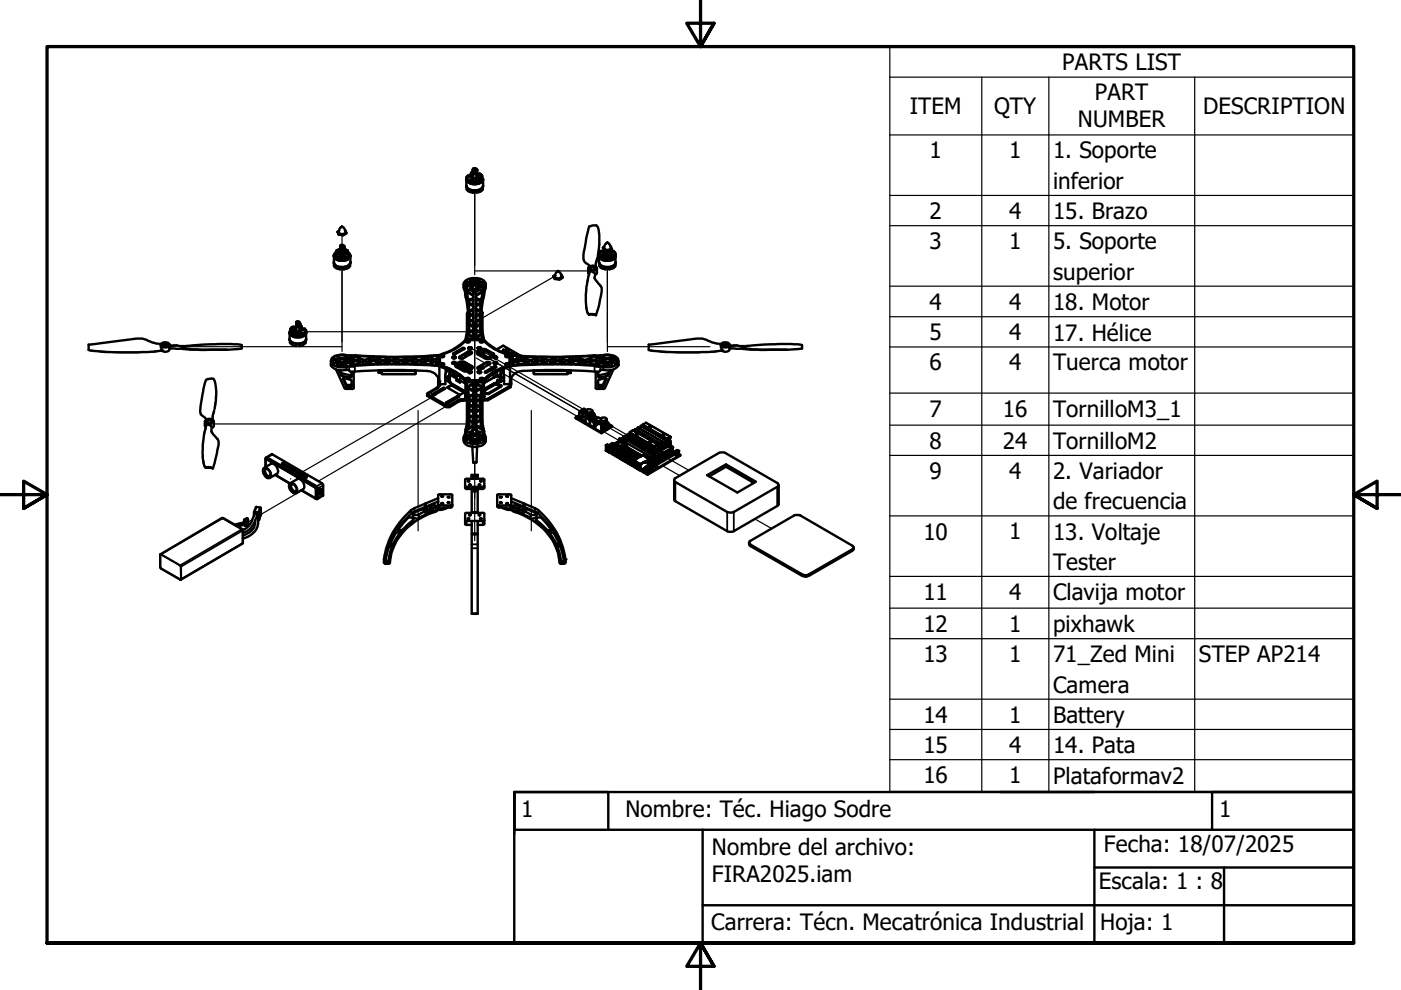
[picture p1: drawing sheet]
<svg xmlns="http://www.w3.org/2000/svg" width="297mm" height="210mm" viewBox="0 0 297 210" stroke-linecap="round" stroke-linejoin="round" font-family="sans-serif">
<defs><g id="words">
<g font-size="4.8">
<text x="225.2" y="14.9">PARTS LIST</text>
<text x="232.2" y="21.3">PART</text>
<text x="192.9" y="24.2">ITEM</text>
<text x="210.8" y="24.2">QTY</text>
<text x="228.5" y="27">NUMBER</text>
<text x="255.1" y="24.2">DESCRIPTION</text>
<text x="197.1" y="33.6">1</text>
<text x="213.9" y="33.6">1</text>
<text x="223.3" y="33.6">1. Soporte</text>
<text x="223.3" y="40">inferior</text>
<text x="197.1" y="46.5">2</text>
<text x="213.9" y="46.4">4</text>
<text x="223.3" y="46.4">15. Brazo</text>
<text x="197.1" y="52.9">3</text>
<text x="213.9" y="52.8">1</text>
<text x="223.3" y="52.9">5. Soporte</text>
<text x="223.3" y="59.3">superior</text>
<text x="197.1" y="65.7">4</text>
<text x="213.9" y="65.7">4</text>
<text x="223.3" y="65.7">18. Motor</text>
<text x="197.1" y="72.1">5</text>
<text x="213.9" y="72.1">4</text>
<text x="223.3" y="72.3">17. Hélice</text>
<text x="197.1" y="78.5">6</text>
<text x="213.9" y="78.5">4</text>
<text x="223.3" y="78.5">Tuerca motor</text>
<text x="197.1" y="88.4">7</text>
<text x="212.6" y="88.4">16</text>
<text x="223.3" y="88.4">TornilloM3_1</text>
<text x="197.1" y="95.1">8</text>
<text x="212.6" y="95.1">24</text>
<text x="223.3" y="95.2">TornilloM2</text>
<text x="197.1" y="101.5">9</text>
<text x="213.9" y="101.5">4</text>
<text x="223.3" y="101.6">2. Variador</text>
<text x="223.3" y="108">de frecuencia</text>
<text x="195.8" y="114.4">10</text>
<text x="213.9" y="114.3">1</text>
<text x="223.3" y="114.4">13. Voltaje</text>
<text x="223.3" y="120.9">Tester</text>
<text x="195.8" y="127.2">11</text>
<text x="213.9" y="127.2">4</text>
<text x="223.3" y="127.3">Clavija motor</text>
<text x="195.8" y="134">12</text>
<text x="213.9" y="134">1</text>
<text x="223.3" y="134">pixhawk</text>
<text x="195.8" y="140.4">13</text>
<text x="213.9" y="140.4">1</text>
<text x="223.3" y="140.4">71_Zed Mini</text>
<text x="254.2" y="140.4">STEP AP214</text>
<text x="223.3" y="146.8">Camera</text>
<text x="195.8" y="153.2">14</text>
<text x="213.9" y="153.2">1</text>
<text x="223.3" y="153.2">Battery</text>
<text x="195.8" y="159.6">15</text>
<text x="213.9" y="159.6">4</text>
<text x="223.3" y="159.6">14. Pata</text>
<text x="195.8" y="166.1">16</text>
<text x="213.9" y="166">1</text>
<text x="223.3" y="166.2">Plataformav2</text>
<text x="110.5" y="173.3">1</text>
<text x="132.6" y="173.2">Nombre: Téc. Hiago Sodre</text>
<text x="258.5" y="173.3">1</text>
<text x="150.9" y="181.3">Nombre del archivo:</text>
<text x="234.1" y="180.6">Fecha: 18/07/2025</text>
<text x="150.9" y="187">FIRA2025.iam</text>
<text x="233" y="188.6">Escala: 1 : 8</text>
<text x="150.7" y="197.2">Carrera: Técn. Mecatrónica Industrial</text>
<text x="233.2" y="197.3">Hoja: 1</text>
</g>
</g></defs>
<!-- layer: Tweak Trail (ISO) -->
<g fill="none" stroke="#000" stroke-width=".25">
<path d="M100.6 38.4v.1M72.5 49.9v2.2M72.5 56.8v17.7M100.6 40.5v17.8M100.6 57.4h24.1M117.9 58.4l-17.3 10v20.3M128.8 54.5v.5M128.8 56.8v17.7M38.5 73.5h34M64.9 70.3h35.7v20.5M99.4 73.6l23.6 13.6M101 73.7l22.6 13.1"/>
<path d="M101 75.9l21.4 12.4M128.8 73.5h21.7M45.3 89.9h55.3M88.6 87v20.7M92.5 83.7l-28.4 16.3M94.5 86.2l-27 15.8M100.6 98.1v16.6M112.6 87v20.7M124 87.8l.6 .4M125.2 88.5l.7 .4M128 91.5l3.3 1.9M129.3 90.8l7 4"/>
<path d="M129.8 90.4l3.7 2.2M138.7 95.5l7.3 4.2M140.5 98.8l3.6 2.1M53.5 110.1l-2.8 1.7M61.7 101.5l-.1 .1M64 104l-8.9 5.2M88.6 108.4v1.1M88.6 110.1v2.5M112.6 108.4v1.1M112.6 110.1v2.5M160 110l3.6 2"/>
</g>
<!-- layer: Visible (ISO) -->
<g fill="none" stroke="#000" stroke-width=".51">
<path d="M98.9 39.4a2.17 2.17 0 0 0 3.4 .3l.1-.3a1.1 1.1 0 0 1-1.1 1.4l-.3 .1v-.4h-.7v.4a1.24 1.24 0 0 1-1.4-1.5zM98.9 38.1a2.17 2.17 0 0 0 3.4 .3l.1-.3a2.06 2.06 0 0 1-3.5 0zM98.9 37.7v1.6a1.88 1.88 0 0 0 2.4 1l1-.6 .1-1.8M98.9 38.1l.7 .7h.2v-.2M98.9 37.9v.2M98.9 38.1h.4M99.2 37.2l-.3 .4v.3M99.2 37.6l.9-.1 .2 .2-.4 .4M99.2 37.6l-.3 .3M99.2 37.2v.4M99.2 37.2h.7M99.3 38.1l.5 .5"/>
<path d="M99.8 38.6l.7 .1M99.8 37.1l-.4 .1M99.8 37.1l.1 .1M99.9 36.6l-.1 .5M99.9 38.1l-.1 .5M99.9 38.1l.6 .2M99.9 37.2h.2M99.9 38.1h-.6M100.1 37.2a.51 .51 0 0 0 .5 .5 .51 .51 0 0 0 .6-.5M100.2 36.5v.8l-.3-.7M100.2 36.8l.4 .2 .5-.2M100.2 36.5l-.3 .1"/>
<path d="M100.3 35.8a.47 .47 0 0 1 .7 .1 .42 .42 0 0 1-.4 .2 .42 .42 0 0 1-.3-.3zM100.3 36.4l.1 .2h.4l.2-.2-.4 .3zM100.3 36.2l.1 .2h.4l.2-.2M100.3 36l.3 .2 .4-.3-.3 .3h-.4zM100.3 35.8v.2M100.3 36.5h-.1M100.4 36.5h.5M100.4 36.4l.1 .1 .4-.1M100.4 36.3h.5M100.4 36.2h.5M100.5 38.3v.4M100.5 38.7v.3"/>
<path d="M100.6 38.5l.4 .2M100.8 38.6h.5M100.9 38.6h.3M100.9 36.5a.26 .26 0 0 1-.2 .4 .26 .26 0 0 1-.3-.3M100.9 36l-.5 .1M101 36.5l-.5 .1M101 36.5l.1 .8v-.2l.6-.4 .3 .4M101 36.2l-.3 .3h-.4v-.2M101 36l-.1 .3-.6-.1M101 36l-.2 .2h-.3l-.2-.2M101 36.1l-.3 .3-.4-.2M101 36.3l-.2 .2h-.3l-.2-.1"/>
<path d="M101 35.8v.1M101.1 37h.1M101.5 38.5l-1 .3M101.5 38.5l-.7-.2-.3 .7M101.5 38.5l.4 .2M101.7 38l.2 .5M101.7 38l-.9-.3-.3 .6M101.9 38.7l-1.4 .3M101.9 37.7h.1M101.9 38.5v.2M101.9 37.6l.1 .2M101.9 37.6l-.1 .1"/>
<path d="M102 37l.2 .2v.3M102 37.1l.2 .1M102 37.1l-.8 .2v.2l.8 .3M102 37.8l.2 .3M102 37.8l-.3 .2M102.2 37.5l.2 .4-.2 .5v-.3M102.2 38.1l-.3 .4M102.2 37.5l-.3 .1M70.8 54.1v1.7a1.01 1.01 0 0 0 1.1 1.3h.2v-.4h.8v.4a1.21 1.21 0 0 0 1.4-1.3v-1.6M70.8 55.6a1.47 1.47 0 0 0 1.8 1 1.51 1.51 0 0 0 1.7-1M70.8 54.3a1.47 1.47 0 0 0 1.8 1 1.51 1.51 0 0 0 1.7-1M70.8 54.1l.2 .3"/>
<path d="M71 54.6l.9 .6h.3v-.3M71 54.4v.2M71.1 53.8l-.3 .3M71.1 53.8l.1 .3M71.2 53.5l-.3 .3-.1 .5M71.2 54.1l-.2 .3M71.2 54.1l1.1-.2-.1 .6M71.2 53.5l.3 .2M71.3 54.6l.9 .4M71.4 53.1l.4-.2h.2v.7a.57 .57 0 0 0 .5 .3 .57 .57 0 0 0 .5-.3v-.7h.3l.4 .2M71.4 53.1l.6 .4-.9 .3M71.4 53.1l-.2 .4"/>
<path d="M71.8 49.6l-.2-.5 .2 .7v-.2l1 .3-1-.1M71.9 54.9l.3-.1-.3 .1M71.9 48.9l-.3 .2M72.1 52.7l-.1 .3 .3 .2M72.1 52.5l.2 .2h.4l.2-.3-.2 .3h-.4zM72.1 52.2l.2 .3h.4l.2-.3a.44 .44 0 0 1-.8 .1M72.1 52.2h.1M72.1 52.1l.1 .1M72.1 48.3l.1-.1a.64 .64 0 0 1 .7 .1 .64 .64 0 0 1 .3 .6 .6 .6 0 0 1-.3 .7 .6 .6 0 0 1-.7 0 .67 .67 0 0 1-.1-1.2zM72.2 54.9h.6M72.2 52.2a.37 .37 0 0 1 .3-.4 .37 .37 0 0 1 .4 .2 .42 .42 0 0 1-.7 .2M72.2 52.2h.1"/>
<path d="M72.2 54.5l-1.2 .1M72.2 54.5v.4M72.2 54.5h.6M72.3 53.7h.5M72.3 53.2h.5v.5M72.3 52.7h.5M72.3 52.5h.5M72.3 52.4l.2 .1 .3-.1M72.3 52.4h.5M72.3 53.2v.5M72.8 52.6l-.5 .1M72.8 54.8l.4 .1z"/>
<path d="M72.8 52.8a.3 .3 0 0 1-.2 .3 .3 .3 0 0 1-.3-.2M72.8 54.5l1.2 .1M72.8 54.5v.4M72.9 52.7l.1 .2-.2 .3M72.9 52.6l-.1 .3-.7-.2M72.9 52.5l-.3 .3-.4-.1-.1-.2M72.9 52.3l-.1 .2-.3 .1-.3-.1-.1-.1M72.9 52.7a.43 .43 0 0 1-.8 0M72.9 52.1l-.3 .3-.5-.2M72.9 52.4l-.3 .2-.5-.2M72.9 52.5a.44 .44 0 0 1-.8 .1M73.2 48.8l.3 .7-.7 .4"/>
<path d="M73.5 49.4l-.7 .4M73.7 53.1l.1 .4M73.7 53.1l-.7 .4 1 .3M73.7 54.6l-.9 .4M73.8 53.5l.3 .3 .1 .5v-.2M73.8 53.5l-.3 .2M73.9 54.1l.1 .3M73.9 54.1l-1.1-.2v.6M74 54.6l-.9 .6h-.3v-.3M74 53.8l.2 .3M74 53.8l-.1 .3M74 54.4v.2"/>
<path d="M74.2 54.1l-.2 .3M98.6 59.7a3.3 3.3 0 0 1 4.3 .2l.1 .5-.4 1.3h-.1l.1-.4-.2-.1a3.6 3.6 0 0 1-3.5 0l-.2 .1 .1 .4h-.1l-.1-.5a1.16 1.16 0 0 1 0-1.5zM98.8 59.7h.3l.8 .6-.9 .6a.65 .65 0 0 1-.5-.5 .65 .65 0 0 1 .3-.7zM99.6 59.8l.1 .1 .3-.1M99.6 59.6l.3-.1v.2h-.2zM99.6 59.7l.2 .1 .2-.1-.1 .1-.3-.1 .2 .2 .2-.2-.1 .2-.3-.1M99.6 59.7l.1 .1 .3-.1M99.7 59.2a2.56 2.56 0 0 1 2 .1l-.9 .6h-.3l-.9-.6zM99.7 59.5l.3 .2h-.4M99.7 59.9h.2h-.2M99.7 59.8h.2M99.7 59.7h.2"/>
<path d="M99.9 59.6v.1h-.2M100 59.6h1.3M100 59.8v.1M101.2 59.9v.1h.3v-.1M101.2 59.8l.1 .1 .2-.1-.2 .2-.1-.1M101.2 59.8v.1M101.2 59.7l.3-.1v.1l-.2 .1zM101.2 59.7l.3 .1h-.3M101.2 59.9h.3l-.2 .1 .2-.1M101.5 59.7v.1l-.3-.1 .1 .2 .2-.2v.2l-.3-.1M101.5 59.8l-.3 .1 .1 .1 .2-.1M101.5 59.9v.1"/>
<path d="M101.5 59.9l-.2 .1M117.6 59l-.3-.5 .3 .7v-.2l1 .2M117.7 58.3l-.4 .2M118 57.6h.1a.4 .4 0 0 1 .4-.1 .4 .4 0 0 1 .3 .4 .7 .7 0 0 1 .1 1 .7 .7 0 0 1-1 0 .88 .88 0 0 1 .1-1.3zM118.9 58.2h.2l.2 .7-.7 .4M119.3 58.8l-.7 .5-1-.1M124.7 56.7a1.18 1.18 0 0 1 1.9 .2 1.03 1.03 0 0 1-1 .5 1.03 1.03 0 0 1-.9-.5zM124.7 56.9v1l.2 .2M125.2 56.7l.2-.1 .7 .1a.44 .44 0 0 1-.4 .5 .44 .44 0 0 1-.5-.5zM126.6 56.9v1l-.4 .4M126.7 54.6l-.4 1.3v.6M126.7 54.1a11.5 11.5 0 0 0-.1-6.1 1.47 1.47 0 0 0-1.7 .2l-1.1 5.3a2.47 2.47 0 0 0 .2 2l1.1 .9"/>
<path d="M127 54.2v1.6a1.21 1.21 0 0 0 1.4 1.3v-.4h.8v.4a1.21 1.21 0 0 0 1.3-1.2v-1.7M127 55.6a2.08 2.08 0 0 0 3.4 .3l.1-.3M127 54.3a1.88 1.88 0 0 0 2.5 .9l.7-.3 .2-.3 .1-.3M127.1 54.1l.1 .5 .3 .3v-.3M127.1 54.1h.7M127.1 53.8v.3M127.3 53.5l1 .3-.7 .4M127.3 53.5l-.2 .3M127.4 54.1l.1 .4M127.4 53.2l-.3 .6M127.4 54.1v.2M127.5 54.6l.5 .2"/>
<path d="M127.6 54.2l-.1 .4M127.6 54.2l.5 .2M128 55.1l.5 .1 1-.1M128 54.8v.3M128.1 53l-.3-.5 .3 .6v-.1l.9 .2M128.1 54.4l.6-.5h.2l.5 .5M128.1 54.4l-.1 .4M128.1 52.3l-.3 .2M128.2 54.9h1.1M128.2 54.9l.5-.4h.2l.4 .4M128.2 54.9l-.2 .2M128.3 54.9h1z"/>
<path d="M128.3 53.2l-.4 .1M128.3 53.4l-.9-.2-.1 .3M128.5 51.6l.2-.1a.91 .91 0 0 1 .6 1.4 .84 .84 0 0 1-1.2-.3v-.5zM128.5 53.7h.5M128.5 53.2v.5M128.7 55h.2M129.3 53.2l.4 .1M129.3 53.1v.5a.57 .57 0 0 1-.5 .3 .57 .57 0 0 1-.5-.3v-.4M129.3 53.4l.7-.2 .2 .3M129.3 54.9l.2 .2M129.4 54.4l.1 .4M129.4 52.2l.3 .7-.7 .3v.5"/>
<path d="M129.5 54.8v.3M129.7 52.7l-.7 .5-.9-.1M129.8 54.1h.3M129.9 54.2l.1 .4M129.9 54.2l-.5 .2M130 54.6l-.5 .2M130.1 53.2l.4 .6M130.1 54.1l-.1 .4M130.1 54.1l.1 .2M130.2 53.5l.3 .3M130.2 53.5l-.9 .3 .6 .4M130.5 54.1l-.1 .5-.4 .3v-.3"/>
<path d="M130.5 53.8v.3M130.5 54.1h-.4M34.2 72.9l-1.9-.3-1.7-.7a9 9 0 0 0-4.1 .2l-7.7 1v1.1a66.1 66.1 0 0 0 15.3 .1h.3l-.3-.7v-.5M34.2 72.9a1.23 1.23 0 0 1 1.7 .1 .79 .79 0 0 1-1.1 .6 .53 .53 0 0 1-.6-.1 .53 .53 0 0 1 0-.6zM34.8 72.9l-.3 .1v.3l.3 .1M34.8 73.4h.4M34.8 72.9h.4M34.8 72.9v.5M35.2 72.9l.3 .1v.3l-.3 .1M35.2 72.9v.5M35.9 73.3l-.1 .3 .1 .2M35.9 73.8a.89 .89 0 0 1-.5 .8 .89 .89 0 0 1-.9-.1l-.3-.2"/>
<path d="M35.9 73.8l6.7 .4 5.5-.1M35.9 73.1v.2M37.5 73.3h-1.6M38.2 73.4h.7a88.7 88.7 0 0 1 11.6-.4l.7 .2v.7h-.4a67.9 67.9 0 0 1-10.3 .1l-1.6-.3a3.2 3.2 0 0 0-3.1-.1M61.4 71.9a1.6 1.6 0 0 0 1.9 1 1.49 1.49 0 0 0 1.6-1M61.4 70.5a1.72 1.72 0 0 0 2.2 1 1.39 1.39 0 0 0 1.3-1M61.6 70.6l.4 .3M61.6 70l-.2 .3 .2 .5v-.2M61.6 70l.4 .1M61.8 70.2l-.2 .4M61.8 69.5l.8 .3-.1 .2-.7 .2M61.8 69.5l-.2 .3"/>
<path d="M61.8 70.2l.4 .3M61.8 69.4l-.2 .3v.3M62 71.2l.6 .2h.8M62 71.2l.9-.5 .2 .1 .2 .4M62 70.1l-.2 .1M62 70.9v.3M62.2 70.5l.7-.4 .2 .1 .2 .5M62.2 70.5l-.2 .4M62.2 71l1.1 .2M62.6 69.4h.1M62.7 69.7a.48 .48 0 0 0 .5 .4 .48 .48 0 0 0 .4-.4l.2 .1M62.7 69.3l.2 .1 .7-.1"/>
<path d="M62.8 68.9l-.1 .9v-.3l-.5-.2-.4 .2M62.8 68.8l.3 .2 .4-.3v.2l-.5 .2zM62.8 68.5l.1 .2h.4l.2-.1M62.8 68.5v-.1a.36 .36 0 0 0 .6 .2M62.8 68.4l.1 .2h.4M62.8 68.6l.1 .1h.5l.1-.1M62.8 69l.2 .1M62.9 69.1a.29 .29 0 0 0 .3 .2 .29 .29 0 0 0 .2-.2M62.9 69l.2 .1 .3-.1M62.9 68.9h.5M62.9 68.8h.5M62.9 68.7l.2 .1 .3-.1"/>
<path d="M62.9 68.6h.5M62.9 68.5l.4 .1M63 69.1l.6-.1v.8v-.3l.3-.4M63.1 71.2h.1M63.2 71l-.7 .2 .7-.1M63.3 70.7l.1 .5M63.3 68.6h.1M63.3 71.2l.1 .2M63.4 68.5v-.1a.29 .29 0 0 0-.3-.3 .29 .29 0 0 0-.2 .4l.4 .1M63.4 68.5l-.1 .1M63.4 68.5v.1M63.4 71.2v.2"/>
<path d="M63.5 68.9a.32 .32 0 0 1-.2 .3 .32 .32 0 0 1-.3-.1M63.5 68.7l-.2 .2-.5-.1M63.5 68.6v.1l-.3 .2-.3-.1-.1-.2M63.5 68.4l-.1 .2-.2 .1-.4-.2M63.5 68.6l-.2 .3h-.4l-.1-.2M63.5 68.8l-.2 .3h-.4l-.1-.2M63.6 69.1h.3M63.8 70.6h.7M63.9 70.6l.1 .5M63.9 69.1l.1 .5M63.9 70.6l-.6 .1M64 69.6l.4 .1"/>
<path d="M64 71.1l-.6 .1M64 69.6l-.2 .2M64.5 70.6h.4l-.9 .7v-.2M64.5 70.6l-.5 .4M64.6 69.7l.3 .3v.3l-.3-.3M64.6 70h-1v.2l.3 .4M64.6 69.7v.3M64.6 69.7l-.8 .1M64.9 70.2v1.8a1.29 1.29 0 0 1-1.4 1.4v-.4h-.7v.4a1.29 1.29 0 0 1-1.4-1.4v-1.5M70.2 77.4a2.78 2.78 0 0 0 3.4 1l.7 .4a103.5 103.5 0 0 1 17 0 2.61 2.61 0 0 1 1.9 2.1M70.2 77.4h.1M70.2 76.6v.8"/>
<path d="M70.5 76.7l.2-.3 .9 .3M70.7 76l.2-.1 .9 .7-.9 .5a.65 .65 0 0 1-.5-.5 .65 .65 0 0 1 .3-.6zM71.2 78.3l1.8 4 .3 .2h1.5l.2-.2v-3.5M71.5 77.5l1-.6 1 .6a2.13 2.13 0 0 1-2 0zM71.5 75.5a2.37 2.37 0 0 1 2 .1l-.8 .5h-.4zM71.5 76.9l.2 .2 .2-.2-.1 .2-.3-.1 .1 .1 .3-.1-.3 .1M71.5 76.8l.2 .1M71.5 76.9l.1 .2 .3-.2M71.6 77.1h.2M71.6 77h.2M71.6 76l.2 .1 .2-.1h-.4l.2 .2 .2-.2M71.6 76a.19 .19 0 0 0 .2 .2 .19 .19 0 0 0 .2-.2"/>
<path d="M71.7 76.7l-.1 .2M71.7 75.9h.3a.16 .16 0 0 1-.2 .1 .16 .16 0 0 1-.1-.1zM71.7 76.1h.2zM71.7 76h.2M71.8 76.7v.2h-.3h.4l-.1 .1-.3-.1M71.8 77.1h.1M71.8 78.5l.5 1.1 1.8 .4h.3l.1-.2v-1M71.8 76.9h-.2h.2M71.9 75.9v.1l-.3-.1 .3 .1M72 76l-.2 .2h-.2l.4-.1M72 76.4a.72 .72 0 0 1 1.2 .2 .73 .73 0 0 1-1.3-.1zM72 75.9l-.1 .1h-.3"/>
<path d="M72 76.1l-.3 .1M72 76.1v.1M72.1 78.5l.4 .7 1.6 .3h.3l.1-.2M72.2 76.9h.6M72.2 77.7l.3-.1 .4 .1M72.2 76h.7M73 76.9l.2 .2 .2-.2M73 76.9v.1M73 76.8l.2 .1 .2-.1M73.1 76.7h.3l-.3 .1zM73.1 77h.2M73.1 76.9h.2l-.1 .1 .1-.1"/>
<path d="M73.2 76l.1 .2M73.2 75.9l.2 .1M73.2 75.9h.3v.1M73.2 76h.3M73.2 76l.2 .1M73.2 75.8l.3 .1-.1 .1zM73.3 76.2h.1M73.3 76.4v.2l.9 .5h.2l.1-.3M73.3 75.8l-.1 .2h.3v-.2M73.3 76.7v.2l-.3-.2 .3 .1M73.3 76.2l.1 .5h.8M73.4 76h-.2l.1 .2"/>
<path d="M73.4 76.7l-.1 .2-.3-.1 .1 .1 .3-.1M73.4 76.8l-.2 .2-.2-.1 .2 .1 .2-.1-.1 .1-.3-.1M73.4 76.9h.1M73.5 76h-.3l.2 .1M73.5 75.9v.1h-.3v-.1h.3M74.2 75.9l-.6 .1-.3 .2 .2 .2h.7v.4h.5v-.3h-.5M74.2 76l.5-.1v.6M74.6 75.9l-.4-.4 .7-.1-.9-.1a4 4 0 0 0-3.7 .7 1.24 1.24 0 0 0 1.1 1.8l1.7 .1 1.8-.2v-.1M74.7 76.1l.2 .3M74.7 76.4v.3v-.2M74.8 76.5l-.1 .3M74.8 76.2l-.1 .3"/>
<path d="M74.9 76.7l-.4 .6-.3 .2v.1h.7M74.9 76.4v.3M74.9 75.5l.5 .1M75.4 75.3a111.7 111.7 0 0 0 17.6 0v.2M75.4 77.5a136.5 136.5 0 0 1 17.6 .1M75.4 77.5v-.2l-.5 .3M75.4 75.3v.3l1 .6v.1h-1v.3h1l-1 .7M75.4 76.3l-.5 .1M75.4 76.6l-.5 .1M75.4 75.3l-.5 .1M75.4 77.5l-.5 .2M75.6 75.5l2.9 .1 .1 .1-1 .6h-.6z"/>
<path d="M75.6 77.4l1.5-.8h.6l.9 .6zM78.1 76.6h2l.2 .1-1.2 .6zM78.1 76.2l1-.6 1.2 .6zM79.9 77.1a2 2 0 0 1 1.5-.5l1 .5-2.4 .2zM79.9 75.7h2.5v.2a1.61 1.61 0 0 1-1.5 .4l-1-.5zM80.9 79.2l.1 .1M80.9 79h-.6v-.5h.6v.7M81 79.3h7M82 76.7l.2-.1h1.9l-1 .6zM82 76.2l.9-.5h.3l.9 .5-.1 .1zM83.8 75.7l2.4 .1a1.62 1.62 0 0 1-2.4 .1zM83.8 77.1l.7-.5h.8l.9 .5-2.3 .1z"/>
<path d="M85.9 76.2l.8-.5h.4l.8 .6h-1.9zM85.9 76.6h1.9l.1 .1-1 .5zM87.6 77.1l1-.5a2.21 2.21 0 0 1 1.6 .6v.1zM87.6 75.7l2.7-.1-1.1 .7h-.7zM88.1 78.5v.7M88.1 78.8v.2M88.1 79.2l-.1 .1M89.7 76.6h2.1l.1 .1-1.2 .6zM89.7 76.2l1-.6 1.2 .6zM91.2 75.5l1.4-.1v.8l-.3 .1zM91.2 77.3l1.1-.7h.3v.8l-.1 .1-1.3-.1zM93 77.6l.2 .1"/>
<path d="M93 75.5v2.1M93 77.3l.3 .3a13.4 13.4 0 0 1 5.5 3.1l3.5 .1 .4-.2a13.3 13.3 0 0 1 5.4-3.1l.2-.2M93 75.5l.1-.2a15.4 15.4 0 0 0 5.7-3.3h3.7a15.4 15.4 0 0 0 5.7 3.3l.1 .2M93 77.4l.3 .4a11.7 11.7 0 0 1 5.4 3.1M93 75.4h.1M93.2 77.7v3.2M93.3 77.3v-1.8l.2-.2a11.7 11.7 0 0 0 5.4-3.1l3.2-.1 .5 .1a11.4 11.4 0 0 0 5.3 3.1l.1 2M93.3 77.3l.2 .2a11.7 11.7 0 0 1 5.4 3.1h3.5a12.9 12.9 0 0 1 5.5-3.2l.1-.1M93.3 77.3l.2 .2a11.7 11.7 0 0 1 5.4 3.1l3.2 .1 .5-.1a11.4 11.4 0 0 1 5.3-3.2l.1-.1M93.4 77.3l.1-.2a.33 .33 0 0 0 .3 .3 .33 .33 0 0 0 .3-.3l.1 .2M93.5 77.1a.27 .27 0 0 1 .3-.1 .27 .27 0 0 1 .2 .3h-.3zM93.5 77.1h-.1a.35 .35 0 0 0 .4 .3 .35 .35 0 0 0 .3-.3h-.1"/>
<path d="M93.5 75.4l-.1 .1a.37 .37 0 0 0 .4 .2 .37 .37 0 0 0 .3-.2l-.1-.1M93.5 75.3a.24 .24 0 0 1 .3-.1 .24 .24 0 0 1 .2 .3l-.3 .1zM93.7 77.1h.2l-.2 .1zM93.7 77.1h.1M93.7 75.4h.2l-.2 .1zM93.7 77.1v.1M93.8 77.1h.1M93.8 75.3l.1 .2M93.8 75.4l-.1 .1M94 75.4a.29 .29 0 0 1-.2 .3 .29 .29 0 0 1-.3-.3l-.1 .1M94 75.4l.2 .1M94.4 80h.8"/>
<path d="M95 79.9l.2-.2-.2 .2h.2M95.1 78.4l-.7 1v2h-1.2v-.4M95.1 79.8l.1 .1zM95.1 79.9h.1M95.3 78.8l.2 .2M95.5 78.6l-.3 .1 .1 .1M95.6 78.6l-.3 .2M95.8 78.8l-.6 .5v1.6M95.9 77l.1-.2-.1 .1a.4 .4 0 0 0 .4 .3 .4 .4 0 0 0 .3-.3l-.1-.1 .1 .2M95.9 75.8v-.1a.35 .35 0 0 0 .4 .4 .35 .35 0 0 0 .3-.4h-.1l.1 .1M95.9 78.8l.2 .1M95.9 79.3l.3-.1 .8 .5-.4 .2z"/>
<path d="M96 75.7a.29 .29 0 0 0 .3 .3 .29 .29 0 0 0 .3-.3M96 76.8a.27 .27 0 0 1 .4-.1 .27 .27 0 0 1 .1 .3h-.4zM96 76.9a.29 .29 0 0 0 .3 .2 .29 .29 0 0 0 .3-.2M96.1 75l2-1.2h.4l-.1 .2-2 1.2-.3-.1zM96.1 75.6h.4a.22 .22 0 0 1-.2 .3 .22 .22 0 0 1-.2-.3zM96.1 79.4h.1M96.1 79.4v.1M96.1 75.7l.2-.1 .1 .2zM96.1 75.7h.2M96.1 76.8l.3 .1zM96.1 76.8l.3 .1M96.1 79.5h.2z"/>
<path d="M96.2 79.3l.1 .2M96.3 79.3v.2M96.3 79.5h.1M96.3 79.5v.1M96.3 75.6l.1 .1M96.3 79.4l.6 .3-.2 .1-.7-.4 .2-.1v.2M96.3 79.3l-.4 .1 .8 .5 .3-.2M96.3 79.5l.5 .3M96.5 79.6h.1M96.4 79.5v.2M96.5 79.6v.1M96.6 79.7v.1"/>
<path d="M96.7 79.7h.1M96.7 77.2l-.2 .1v.3l.2 .2 1.8 1h.5l1-.5 .2-.3-.2-.4M96.7 77.2l.7-.5h.8l1.8 .9M96.7 77.2l.8-.5h.7l1.8 .9M96.7 77.2l-.2 .3M96.7 79.7v.1M96.8 77.6l.8-.6 .4-.1 1.9 1.1M96.8 77.4l.9-.6h.5l1.6 1 .1 .2-.9 .6h-.4l-1.8-1zM96.8 79.7v-.1l.2 .1M97 77.3v.5M97.3 75.7l2-1.2a.48 .48 0 0 1 .4 0 .48 .48 0 0 1 .3 .4l-1.8 1.1a.5 .5 0 0 1-.9-.3zM97.7 80l-.1 .2"/>
<path d="M98 78.2l.3-.2-.3 .2 .6 .3 .3-.1-.3 .1zM98 78.2l.3-.2 .6 .4-.3 .2zM98.2 78.2h.1M98.2 78.2v.1M98.2 78.1v.2M98.2 78.3h.2zM98.3 75.9l-.6 .1M98.3 60.3v.8l.3 .5 .6 4 .1 1.7M98.3 78.1v.2M98.4 77.6l-.5-.2-.8 .4M98.4 78.1v.2M98.4 78.3h.1"/>
<path d="M98.4 78.3l.3 .2M98.4 78.3v.1M98.4 78.2l.3 .2M98.5 78.3h.1M98.5 77.5l-.6-.3-.9 .5M98.5 73.9h-.3l-2.1 1.2M98.5 78.4v.1M98.6 78.5h.1M98.6 77.8l.3-.2 .9 .5-.4 .2zM98.6 78.5v.1M98.7 60.6l.2-.3 .6 .3M98.7 72v.1"/>
<path d="M98.7 75v.7M98.7 61.7v.2M98.7 72h.1M98.7 61.9a24.2 24.2 0 0 1 0 10.1M98.7 77.8h.2zM98.8 61.7l.5 .2h-.6M98.8 77.3l-1.3 .8M98.9 72.3a.32 .32 0 0 1 .3-.1 .32 .32 0 0 1 .2 .2l-.3 .1zM98.9 72.3a.29 .29 0 0 0 .3 .3 .29 .29 0 0 0 .2-.3M98.9 77.9h.1M98.9 77.8v.1M98.9 62l1.4 .7 .1 .4-1 .6h-.2z"/>
<path d="M98.9 77.9l.1-.2v.2M98.9 77.6h.1M99 71l1.4 .7v.1h-1.5zM99 77.9h.1M99 77.8l.6 .3-.2 .1-.7-.4 .2-.1v.1M99 77.7l-.4 .1 .8 .5M99 66.5v3.6M99 77.8l.5 .3M99.1 74.8l.7 .3M99.1 77.9v.1M99.1 72.2v.2h.2v-.2l-.2 .2M99.2 78h.1"/>
<path d="M99.1 72.3h.2M99.2 70.7l1.2-.6v1.2zM99.2 66.1l-.1 .3M99.2 78v.1M99.2 63.2l.5 .3M99.3 61.9l.9 .6 .2-.1v-.5h.5l.1 .6 1-.6h.6M99.3 64l1-.6 .1 1.2-.1 .1zM99.3 72.2v.2M99.3 78.1h.1M99.3 64.5l.1-.1 1 .6v.4l-.8 .5h-.2zM99.3 68.9h.2l.9 .5v.4l-1.2 .7zM99.4 66.8l.2-.1 .8 .5v.4l-.8 .5-.2-.1z"/>
<path d="M99.4 65.7l.3 .1M99.4 68h.3M99.4 78.8a.27 .27 0 0 1 .3-.2 .27 .27 0 0 1 .2 .3l-.4 .1zM99.4 78.8a.29 .29 0 0 0 .3 .3 .29 .29 0 0 0 .2-.3M99.4 73.7a.29 .29 0 0 1 .3-.1 .29 .29 0 0 1 .2 .2l-.3 .1zM99.4 73.8a.29 .29 0 0 0 .3 .2 .29 .29 0 0 0 .2-.2M99.4 78.1h.1M99.4 72.3l.1 .1a.37 .37 0 0 1-.3 .3 .37 .37 0 0 1-.4-.2l.1-.2-.1 .1M99.4 72.3l.2 .1M99.5 66.1l.8-.4 .1 1.1-.1 .1-.8-.4-.1-.2zM99.5 68.3l.8-.4 .1 1.2-.9-.4-.1-.1zM99.5 73.8l.3-.1-.1 .1z"/>
<path d="M99.6 78.7l.2 .1-.2 .1v-.2l.2 .1M99.6 73.7l-.1 .1M99.6 78.8h-.1M99.6 73.8h.2M99.7 70.2l-.3-.1-.1 .4M99.7 78.1h-.1M99.7 78.1l-.3 .2M99.8 60.6h.3v-.1l.2 .1M99.8 60.6a.19 .19 0 0 0 .1 .2 .19 .19 0 0 0 .2-.2M99.8 60.6l.1 .1 .2-.1M99.8 73.7v.1M99.8 60.5h.3v.1z"/>
<path d="M99.8 60.4v.2h.3M99.8 60.7h.3M99.8 60.6h.3M99.8 60.5v.1M99.9 78.8h.1a.35 .35 0 0 1-.3 .4 .35 .35 0 0 1-.4-.4v.1M99.9 73.7l.1 .1a.35 .35 0 0 1-.3 .3 .35 .35 0 0 1-.4-.3v.1M99.9 78.8l.1 .1M99.9 73.7l.1 .2M100 77.6l.2 .3M100.1 60.4a.61 .61 0 0 1 .5-.5 .61 .61 0 0 1 .6 .3l.1 .2-.3 .2M100.1 74.8l-.7-.2-2.1 1.3M100.1 60.6l-.3 .1h.3"/>
<path d="M100.1 60.6h-.3l.1 .1 .2-.1v.1h-.3l.3 .1v-.1M100.1 60.9l-.5 .3 .5 .2M100.1 60.7v.1M100.1 60.7l-.2 .1M100.1 60.9v.7h1.1v-.4M100.1 61.2h1.1M100.1 61.4h-.1M100.2 71.3h.1M100.2 64.7h.1M100.2 61.3h.9v.2h-.9zM100.3 60.6v.3h-.2M100.3 60.6a.47 .47 0 0 1 .7 0"/>
<path d="M100.3 60.9h-.1M100.3 61.7l.1 .2M100.9 71.7l1.4-.7 .1 .8h-1.5zM100.9 69.4l.9-.5h.2l.2 1.5-.3 .1-.9-.6zM100.9 70.1l1.2 .7-1.2 .5zM100.9 67.2l1-.5v1.3l-.2 .1-.7-.4zM100.9 65l1-.6v1.5l-.9-.5zM100.9 62.8l1.5-.8-.3 1.7h-.2l-.9-.5zM100.9 63.5l.1-.1 1.1 .6-1.1 .7zM100.9 65.8l.1-.1 .9 .6-.9 .6zM101 67.9l.9 .6-.8 .6h-.2zM101 61.7l-.1 .2"/>
<path d="M101 71.3h.1M101 64.7h.1M101 60.6l.2 .6M101 60.9h.1M101.2 60.9l.5 .3-.5 .2M101.2 61.4h.1M101.2 77.9l1.9-1.1a.5 .5 0 0 1 .8 .3l-1.9 1.1a.51 .51 0 0 1-.8-.3zM101.3 74.5l1-.5h.5l1.8 1M101.3 74.5l-.2 .3 .2 .4 1.8 .9 .7-.1 .9-.5 .1-.3-.2-.2M101.3 74.5l-.2 .3M101.3 60.7h.4l-.1 .2-.3-.1M101.3 74.9l1.3-.6 1.9 1"/>
<path d="M101.3 74.8l.9-.6 .4-.1 1.9 1.1v.2l-.9 .6h-.5l-1.6-1zM101.3 78.8v.1M101.3 73.7v.2M101.3 60.5l.4 .1-.3 .1zM101.3 60.5l.4 .1a.19 .19 0 0 1-.2 .2 .19 .19 0 0 1-.2-.2l.1 .1 .3-.1M101.3 60.9h.3M101.3 60.8h.3M101.3 60.7h.3M101.3 60.6h.4M101.3 78.8a.26 .26 0 0 1 .4-.2 .26 .26 0 0 1 .2 .3l-.4 .1zM101.3 78.8a.29 .29 0 0 0 .3 .3 .29 .29 0 0 0 .3-.3M101.3 73.8a.26 .26 0 0 1 .3-.2 .26 .26 0 0 1 .3 .2l-.3 .1z"/>
<path d="M101.3 73.8a.29 .29 0 0 0 .3 .2 .29 .29 0 0 0 .3-.2M101.4 60.2l.9-.5a.62 .62 0 0 1 .4 .6 .62 .62 0 0 1-.4 .6l-.8-.5zM101.4 78.8h-.1a.35 .35 0 0 0 .3 .4 .35 .35 0 0 0 .4-.4v.1M101.4 73.7l-.1 .1a.35 .35 0 0 0 .3 .3 .35 .35 0 0 0 .4-.3v.1M101.5 73.8h.3zM101.6 70.2l.3-.1 .1 .4M101.6 78.7l.2 .1-.3 .1 .1-.2 .2 .1M101.6 73.7l-.1 .1M101.6 78.8h-.1M101.6 73.8h.1M101.7 60.7v.2l-.4-.2M101.7 60.6l-.1 .1h-.3l.1 .1 .3-.1"/>
<path d="M101.7 60.7l-.1 .1-.3-.1M101.7 73.7l.1 .1M101.8 60.6l.6-.3 .2 .3M101.9 72.3l-.1 .1a.36 .36 0 0 0 .3 .2 .36 .36 0 0 0 .4-.2l-.1-.1 .1 .1M101.9 72.3l-.2 .1M101.9 72.2h.5a.25 .25 0 0 1-.3 .3 .25 .25 0 0 1-.2-.3zM101.9 72.3a.29 .29 0 0 0 .2 .3 .29 .29 0 0 0 .3-.3M101.9 68h-.3M101.9 65.7l-.3 .1M102 72.3l.2-.1v.2zM102 75.3h.6M102.1 72.2l-.1 .2"/>
<path d="M102.1 66.1l.2 .2v3.8M102.1 78h.1M102.1 63.2l-.5 .3M102.1 72.3h.1M102.1 66.3h.1M102.1 66.3l.1 .1M102.2 72.2v.2M102.2 78.1l.1-.2 .1 .2M102.2 78.1h.1M102.2 77.9h.1M102.3 74.3a.66 .66 0 0 1-.8 .8M102.4 74.3l.2 .3v.4"/>
<path d="M102.4 77.9l-.4 .1 .2 .1-.2-.1 .2-.1v.2M102.4 77.9v.1M102.5 61.7l-.5 .2M102.5 77.9l-.3-.1-.3 .2 .3 .1M102.5 72h.1M102.6 61.9a24.2 24.2 0 0 0 0 10.1M102.6 75.3h.1M102.6 61.7v.2M102.6 72v.1M102.6 74.3v1M102.6 75.3l1.1 .6M102.9 78.8l2-1.2 .3 .1v.2l-2.1 1.1h-.3z"/>
<path d="M103 60.3v.8l-.3 .5-.6 4-.1 1.7M103.6 78.5l.3 .1M103.9 78.3l.1 .2-.1 .1-.3-.1M103.9 77.1l-.2-.2h-.4l-2.1 1.2M103.9 78.3l.4 .1M104 75.7l-.5 .1M104 75v.7M104 78.5h.1M104.3 78.1v.2h-.3M104.3 78.3h.1M104.5 78l.3 .1M104.6 75l.2 .3"/>
<path d="M104.6 77l.2-.2-.2 .1a.4 .4 0 0 0 .4 .3 .4 .4 0 0 0 .4-.3l-.1-.1 .1 .2M104.6 75.8l.2-.1h-.2a.35 .35 0 0 0 .4 .3 .35 .35 0 0 0 .3-.3l.1 .1M104.6 79.2v.9l-2 1.2M104.7 75.7a.29 .29 0 0 0 .3 .3 .29 .29 0 0 0 .3-.3M104.7 76.9a.29 .29 0 0 0 .3 .2 .29 .29 0 0 0 .3-.2M104.7 78.1h-.4l.3 .1M104.8 75.6l.5 .1a.26 .26 0 0 1-.3 .2 .26 .26 0 0 1-.2-.3zM104.8 76.7l.5 .1a.26 .26 0 0 1-.3 .2 .26 .26 0 0 1-.2-.3zM104.9 75.7l.1-.1 .2 .2zM104.9 75.7h.1M104.9 76.8l.3 .1zM104.9 76.8l.3 .1"/>
<path d="M105 75.6l.2 .1M105.2 77.8h-.3l-2.1 1.2M105.4 79.7h.5v.2l-.4 .1zM106 79.8l.2-.1 .1 .2-.2 .1zM106.1 79.9l-.1-.1h.3l-.1 .1M106.1 79.3l-1.5 .8M106.1 79.9h.1M106.2 79.9h-.1M106.2 79.9h.1h-.3h.1M106.2 78.5l-.1 .8M106.2 78.4l.1 .1M106.3 78.5l.6 .9v2h1.2"/>
<path d="M106.3 78.5v.7l-.2 .1M106.3 78.5l.1 .1M106.4 74.6h.1M106.4 78.6h-.1M106.6 74.5l.3-.1 .5 .3M106.6 73.3l-1.3 .8M106.7 73.3l3.7 2.1M106.7 74.1l.2 .1zM106.7 74.5v.1M106.7 74.1l.2 .1M106.7 74.6v-.1h.3l-.1 .1M106.7 74.6h-.1a.41 .41 0 0 1 .4-.2 .41 .41 0 0 1 .4 .3"/>
<path d="M106.9 80h-.9l.1 .7h.8M106.9 74.6v.2M106.9 74.6v.1M106.9 74.7l.3-.1-.1 .2h-.1h.2l.1-.1M106.9 74.7h.1M107 74.3l.8 .5zM107 74.3l.8 .5M107 74.5l-.1 .1M107.1 77.3l.1-.2a.32 .32 0 0 0 .3 .3 .32 .32 0 0 0 .3-.3l.1 .2M107.2 74.2l.1-.1 .5 .1M107.3 77.1a.34 .34 0 0 0 .2 .4 .34 .34 0 0 0 .4-.2l-.1-.2M107.3 75.4l-.1 .1a.36 .36 0 0 0 .3 .2 .36 .36 0 0 0 .4-.2l-.1-.1"/>
<path d="M107.3 75.4l-.2 .1M107.3 75.4a.29 .29 0 0 0 .2 .3 .29 .29 0 0 0 .3-.3l.1 .1M107.3 77.1a.27 .27 0 0 1 .2-.1 .27 .27 0 0 1 .3 .2l-.3 .1zM107.3 74.2v.1v-.2l.3 .1M107.3 75.3h.3l.2 .1a.26 .26 0 0 1-.3 .2 .26 .26 0 0 1-.2-.2zM107.3 74.7v.1M107.3 74.8l-.2 .1M107.3 74.7h.1M107.4 75.5l.2-.1zM107.4 74.3l.2-.1zM107.4 77.1l.2 .1h-.2zM107.4 77.1h.2"/>
<path d="M107.4 74.4h.4M107.4 77.1v.1M107.6 77.1h.1M107.6 75.3v.2M107.6 75.4l-.2 .1M107.7 74.8h-.1M107.8 74.2l-.3-.1a.16 .16 0 0 0-.3 0 .16 .16 0 0 0 .1 .2l.4 .2a.16 .16 0 0 0 .2 0 .16 .16 0 0 0 0-.2M107.8 74.3v.2l-.4-.1M107.8 74.2l-.4 .2M107.9 74.3h-.1M107.9 74.3v.1M108 75.1l.6 .1"/>
<path d="M108.1 77.7v3.2M108.1 75.2l.2 .1-.2-.2 .4 .1M108.2 75.4h.1M108.3 77.6l-.2 .1M108.3 75.5v2.1M108.3 77.4l-.3 .4a11.7 11.7 0 0 0-5.4 3.1M108.3 75.3l.2-.1zM108.3 75.3l.3-.1-.5-.2-.1 .2 .3 .1M108.3 74.9h.1M108.4 74.8l.1 .1M108.5 74.9h-.2l.7 .3M108.6 74.8l-.1 .1"/>
<path d="M108.6 74.9l.4 .3M108.6 74.8h.1M108.6 74.8h-.1M108.6 76.6h.4l1.1 .8h-1.5zM108.6 75.4l1.5 .1v.1l-1.1 .7h-.3zM108.6 75.2l.1 .1M108.6 74.8v.2l.4 .2M108.6 75.2h.1M108.7 75.2l.1 .1M109.4 76.6h2l.2 .1-1.2 .6zM109.5 76.2l1.1-.6 1 .6-2.1 .1zM111 75.6l2.6 .1 .1 .1a1.62 1.62 0 0 1-1.5 .5z"/>
<path d="M111.1 77.2a2.21 2.21 0 0 1 1.6-.6l1 .5-2.6 .2zM113.2 79.2l.1 .1M113.2 78.5v.7M113.2 78.8v.2M113.3 79.3h7M113.4 76.6h1.9l.1 .1-1.1 .5zM113.4 76.2l.8-.5h.4l.8 .5-2 .1zM115.1 77.1l.9-.5h.6l.9 .5-2.2 .1zM115.1 75.7h2.4v.2a1.67 1.67 0 0 1-1.5 .4zM117.2 76.2l.8-.5h.4l.9 .5-2 .1zM117.2 76.6h1.9l.2 .1-1.1 .5zM118.9 75.7h2.5v.1a1.62 1.62 0 0 1-1.5 .5l-1-.4z"/>
<path d="M118.9 77.1l1-.5a2 2 0 0 1 1.5 .5l-.1 .2-2.3-.1zM120.4 78.5v.2M120.4 78.7v.4M120.4 78.7l-.1 .1M120.4 79.1l-.1 .1M120.4 79.1v.1M120.4 78.6h.6v.5h-.6M120.4 79.2l-.1 .1M121 76.2l1-.6 1.2 .6zM121 76.6h2.1l.1 .1-1.2 .6zM122.7 77.2l.9-.6h.6l1.5 .8zM122.7 75.6l3-.1-1.4 .8h-.6l-1-.6z"/>
<path d="M124.8 66.6h.8l.8 .2zM124.9 66.6a1.15 1.15 0 0 1-.6-1.2 22.4 22.4 0 0 1 .7-8l.7 .2a.7 .7 0 0 1 .3 1.2l.1 .3 .6 .8a2.07 2.07 0 0 1 .8 2.2l-.4 2.4-.7 2.3M125.9 77.5a136.5 136.5 0 0 0-17.6 .1M125.9 75.3a111.7 111.7 0 0 1-17.6 0v.2M125.9 75.3v.3l1.2-.1-.4 .4M125.9 75.6l-1 .6v.1h1v.3h-1l1 .7v.2M125.9 76.6l.5 .1M125.9 76.3l.5 .1M125.9 77.3l.5 .3M125.9 77.5l.5 .2M125.9 75.3l.5 .1M126.4 75.5l.9-.2a4 4 0 0 1 3.7 .7 1.24 1.24 0 0 1-1.1 1.8l-1.7 .1-1.8-.2v-.1h.7l-.7-.9"/>
<path d="M126.4 76.4v.3M126.5 76.5l.1 .3M126.5 76.2l.1 .3M126.6 76.1l-.2 .3M126.6 76.4v.3M126.6 76.5h.5v.3h-.5M126.6 76.5v.3M127.1 76h.6l.3 .2-.2 .2-.7 .1M127.1 75.9h-.5v.6M127.8 75.5a2.37 2.37 0 0 1 2 .1l-.8 .5h-.4zM127.8 77.5l1-.6 1 .6a2.13 2.13 0 0 1-2 0zM127.8 76.8l.3-.1-.2 .2z"/>
<path d="M127.8 76.9v.2l.3-.2M127.8 76.9v.1l.3-.1M127.8 76.9h.2M127.8 77h.3M127.8 76.9h.3M127.9 75.9l.2 .1M128 76.4v.2l-.9 .5h-.2l-.2-.3M128 76.2h.2M128 76.1h.2M128 76h.2M128 76.2l-.1 .5h-.8M128.1 76.9l-.1 .2h-.2h.3v-.1"/>
<path d="M128.1 77v.1M128.1 76.7l-.1 .2h-.2v-.1M128.1 77l-.3 .1h.3M128.1 75.9l-.2 .1h.3M128.1 77.1h.1M128.1 76.8v.1h-.3M128.1 76.9l-.3 .1 .3-.1M128.1 75.9l.1 .1h-.3h.4M128.1 76.2h.1M128.3 76.1l-.3 .1M128.3 76l-.1 .1-.3-.1h.4l-.3 .2M128.3 76l-.1 .2h-.2"/>
<path d="M128.4 76h.7M128.4 77.7l.3-.1 .4 .1M128.5 76.9h.6M129.2 78.5l-.4 .7-1.6 .3h-.3l-.1-.2M129.3 76.9l.1 .2 .3-.2M129.3 76.8l.2 .1 .2-.1-.1 .1h-.3l.1 .1 .3-.1-.1 .1-.3-.1M129.3 76.8v.1l.4-.1M129.3 76.9v.1M129.3 76.7a.6 .6 0 0 0-.3-.5 .6 .6 0 0 0-.7 .1 .34 .34 0 0 0-.1 .5 .34 .34 0 0 0 .5 .1l.6-.2 .2 .2M129.3 76.7h.4l-.3 .2zM129.3 77l.2 .1M129.3 76.9h.3"/>
<path d="M129.4 76l.1 .2 .3-.2M129.4 76h.4M129.4 76v.1M129.4 75.9a.19 .19 0 0 0 .2 .2 .19 .19 0 0 0 .2-.2M129.5 78.5l-.5 1.1-1.8 .4-.4-.1v-1.1M129.5 76.6l1-.7a.7 .7 0 0 1-.1 1.2zM129.5 76.1h.2M129.5 76h.2M129.5 76h.2zM129.5 76.7l-.2 .1h.3M129.6 76.7v.2l-.3-.1M129.7 76.9l-.3 .2"/>
<path d="M129.7 76.9v.1M129.7 76.7l.7-.3 .4 .3M129.7 75.8v.2l-.3-.1h.3M129.8 75.9h-.4l.1 .1 .3-.1M129.8 75.9l-.2 .2-.2-.1 .1 .1 .3-.1M129.8 76h.1M129.8 76l-.1 .1-.3-.1M130 78.3l-1.7 4-.3 .2h-1.5l-.2-.2v-3.5M131.1 77.4h.1M131.1 77.4a2.87 2.87 0 0 1-3.4 1l-.7 .4a103.5 103.5 0 0 0-17 0 2.61 2.61 0 0 0-1.9 2.1M131.1 76.6v.8M152.9 72.9l-1.8-.3-1.7-.7a9 9 0 0 0-4.2 .2l-7.7 1v1.1a66.1 66.1 0 0 0 15.3 .1h.3l-.3-.7v-.5"/>
<path d="M152.9 72.9a1.23 1.23 0 0 1 1.8 .1 .79 .79 0 0 1-1.2 .6 .53 .53 0 0 1-.5-.1 .53 .53 0 0 1-.1-.6zM153.5 72.9l-.2 .2 .2 .3M153.5 72.9v.5M153.5 73.4h.5M153.5 72.9h.5M154 72.9l.2 .1v.3l-.2 .1M154 72.9v.5M154.7 73.3l-.2 .3 .2 .2M154.7 73.8a.89 .89 0 0 1-.5 .8 .89 .89 0 0 1-1-.1l-.2-.2M154.7 73.8l6.7 .4 5.4-.1M154.7 73.1v.2M156.2 73.3h-1.5"/>
<path d="M157 73.4h.6a88.7 88.7 0 0 1 11.7-.4l.8 .2v.7h-.6a67.9 67.9 0 0 1-10.2 .1l-1.6-.3a3.2 3.2 0 0 0-3.2-.1M43.4 89.4v.9l.2 .3M43.6 99h.7l.8 .3-1.5-.1zM43.7 89a1.02 1.02 0 0 1 1.6 .5 1.25 1.25 0 0 1-1.9-.1zM43.9 89.3a.49 .49 0 0 1 .6-.2 .49 .49 0 0 1 .3 .4l-.6 .1-.3-.1zM44.8 91.5v-.5a.73 .73 0 0 0-.7-1l-.3-.1a21.3 21.3 0 0 0-.6 8.6l.4 .7M44.8 91.4l.4 .7a2.29 2.29 0 0 1 1.1 2.5l-1.2 4.7M45.3 89.4v1l-.4 .3M45.4 87.1l-.4 1.9M45.5 86.6a10.6 10.6 0 0 0-.2-6.2 1.47 1.47 0 0 0-1.7 .3l-.5 2.4a13.6 13.6 0 0 0-.6 4.4l.1 .4 1.3 1M55.9 99.3a1.18 1.18 0 0 1 1.5 1.1 .66 .66 0 0 1-.2 .9 .66 .66 0 0 1-.9-.3 1.64 1.64 0 0 1-.4-1.7zM55.9 99.3a1.25 1.25 0 0 1 1.2 .6 1.25 1.25 0 0 1 0 1.4 1.4 1.4 0 0 1-1.2-2z"/>
<path d="M56 99.2l1.5-.9a1.5 1.5 0 0 1 1.3 2.1l-1.6 .9M56.5 97.3l-.2 1.7v-1.9l.3-.1 10.5 6.1 .3 .4v2.1l-.2 .2-.3-.1M56.5 97.3l-.2 .1M56.5 97l1.2-.7 10.6 6.2 .2 .3v2.3l-1.3 .7M56.5 97.3l10.4 6.1M56.7 99.4a.49 .49 0 0 0-.6 .3 .49 .49 0 0 0 .2 .6 .57 .57 0 0 0 .4 .6 .57 .57 0 0 0 .7-.3M59.8 98.3l.3-.1 5 3-.3 .1zM59.9 98.4l5.1 2.9M59.9 98.4l.2 .1M72.8 80.2l1.6 .4 .1 .1v1.2l-.1 .1-.7 .1-.3-.1-.7-1.6zM72.8 80.2l.7 1.4h.9l.1-.2M90.8 83.7l4 2.3h.4l2.3-1.3 1.6-.1"/>
<path d="M90.8 83.7l4 2.3h.4l2.3-1.3h1.6M91.6 83.6l2.4-1.4 .4 .1-2.4 1.5h-.4zM92.9 80v1.9l-.4 .4-1.9 1.1v.4M93.2 81.8l-.4 .5-2 1.2v.2M93.2 81v.8M93.2 80.9v.1M94.3 82.5l-.4-.1-2.3 1.4M94.4 80.1l.8 .1M94.6 85.4l2.5-1.5 .2 .1v.2l-2.4 1.4-.3-.1zM94.7 86.1l-4.1-2.3v.1l4.1 2.4v-.2h.6M94.8 82.1l1-.5 2.6 1.5v.1l-1 .5zM94.9 82.2l.9-.4 2.6 1.4"/>
<path d="M95.1 80.9h.1M95.2 80.8l-.1 .1M95.2 80.7h-.2l.1 .1M95.2 80.6l-.8 .1M95.2 80.7h-.2l.2 .2M95.2 80.7h-.2l.1 .2M95.2 80.9l.2 .2 3.3 1.9M96.8 80.6l.7 .5-.7-.5v.1M97.3 84.2l-.3-.1-2.4 1.4M97.9 80.1l-.3 .1h.3M98.3 92.8a1.65 1.65 0 0 0 1.8 1.9l.2 3.4 .7-.1 .2-3.3M98.6 81h.1"/>
<path d="M98.7 84l.1-1 .4 2.1 .1 1.7M98.7 84v.6M98.7 80.8v3.2M98.7 80.9a24.2 24.2 0 0 1 0 10.1M98.7 80.9h.1M98.7 93.1l.1-.3 .7 .3M98.7 80.9h3.9M98.7 91h.6l.9-.5h.2v.5h.5v-.5l1.1 .5M98.7 91v.4M98.8 92.2h.1l1 .6-.9 .6a.68 .68 0 0 1-.2-1.2zM98.8 92.9h.4M98.9 83.1l-.2 1.1"/>
<path d="M98.9 81.1h1.4l.1 .1-1.4 .7zM98.9 80.2a.29 .29 0 0 0 .3 .3 .29 .29 0 0 0 .2-.3M99 80.1l.4 .1a.25 .25 0 0 1-.2 .2 .25 .25 0 0 1-.3-.2zM99 85.1v4.3M99 89.2l.1 .1M99 89.4v.2M99.1 89.4h-.1M99.1 84.8h-1.1l-.7 .2-2 1.1v.2h-.6M99.1 84.9h-1.1l-.7 .2-2 1.2M99.1 80.2h.2M99.1 80.2v.1M99.2 84.9l-.1 .1"/>
<path d="M99.2 82.5l1.2 .5v.5l-1 .5zM99.2 82.1l1.1-.6 .1 1.2zM99.2 89.3l.2-.1 .9 .5 .1 .4-1.4 .8zM99.2 88.8l1.2-.6v1.2zM99.3 91l-.5 .4M99.3 80.2v.1h-.2v-.1l.2 .1M99.3 83.7l.4 .2M99.4 84.9l.2-.1 .8 .5v.4l-.8 .5-.2-.1zM99.4 86.1h.3M99.4 84.2l1-.4v1.1l-.9-.3zM99.4 87l1 .5v.4l-1.1 .5zM99.4 86.5l1-.5v1.2l-.9-.4z"/>
<path d="M99.4 80.2l.1 .1a.37 .37 0 0 1-.3 .3 .37 .37 0 0 1-.4-.2l.1-.2-.1 .2M99.4 80.2l.2 .2M99.6 92.2l.2 .2 .2-.2M99.6 93.7l.9-.5 1.2 .5a1.68 1.68 0 0 1-1.8 .2l-.3-.1zM99.6 92.2v.1M99.6 92.3v.1M99.7 88.3l-.3-.1v.2M99.7 90.6l-.4-.2-.1 .4M99.7 92.1l.1 .1 .2-.1v.1h-.4M99.7 92v.2h.2h-.2M99.7 92.3h.2l-.2 .1M99.7 92.2h.2"/>
<path d="M99.8 93.1l.1 .2 .2-.2M99.8 92.9h.1l.2 .2zM99.8 93.2h.3M99.8 93.2v.1M99.8 92l.2 .1-.3 .1zM99.8 92.9h.2a.16 .16 0 0 1 0 .2 .16 .16 0 0 1-.2 0v-.1a.19 .19 0 0 0 .1 .2 .19 .19 0 0 0 .2-.1M99.8 93.3h.3M99.8 93.1h.3zM100 93.9l.5-.3h.3l.5 .3M100 92.2l-.4 .1M100 92.3l-.1 .1M100 92.2l-.2 .2"/>
<path d="M100 92h.3M100.1 92.9a.62 .62 0 0 1 .4-.6 .62 .62 0 0 1 .7 .3 .58 .58 0 0 1-.4 .6 .58 .58 0 0 1-.7-.3M100.1 93l-.3 .1M100.1 91.4l-1.2 .5-.2-.1 .1-.4h-.1l-.1 .5a1.19 1.19 0 0 0 .6 2 3.1 3.1 0 0 0 3.8-.8l-.4-1.7h-.1M100.1 94.7h.2zM100.1 91.6l-.5 .1v.2l.9 .5 1.2-.5-.5-.3M100.1 93l-.3 .1h.3M100.1 93.1v.2l-.3-.1M100.1 93.1l-.2 .2-.1-.2M100.1 93.1v.1M100.1 91.5l.2-.1v.7a.47 .47 0 0 0 .7 0v-.7l.2 .1v.3h-.2M100.1 93.2v.1"/>
<path d="M100.2 82.7h.1M100.2 89.4h.1M100.3 94.7h.7M100.3 91.7a.47 .47 0 0 0 .7 0M100.3 93.1h.7M100.4 91v.2M100.9 81.1h1.5l-.1 .8zM100.9 86l.9 .4 .1 .2-1 .6zM100.9 87.5l1-.5 .1 1.4-1-.4zM100.9 83l1.2-.5-.1 1.4-.3 .1-.7-.5zM100.9 81.6l.2-.1 1 .6-1.2 .6zM100.9 83.8l.9 .4 .1 .2-1 .5z"/>
<path d="M100.9 89.8l1.1-.6 .4 1.6-.2 .1-1.3-.8zM100.9 88.2l1.2 .7-1.2 .5zM100.9 85.3l1-.5v1.3l-.2 .1-.7-.4zM100.9 91v.2M101 82.7h.1M101 89.4h.1M101 94.7h.2zM101 92h.3M101.2 91.4l1.2 .5 .2-.1-.1-.4M101.2 92.4l.1 .1 .2-.1M101.2 92.2l.2-.2 .1 .2zM101.2 92.4h.1"/>
<path d="M101.2 92.2a.19 .19 0 0 0 .1 .2 .19 .19 0 0 0 .2-.2M101.2 92.2l.1 .2 .2-.2M101.2 91.5v-.3h-1.1v.6h.2M101.2 92.1h.3v.1l-.3 .1v-.1M101.2 92.4h.3M101.2 92.3h.3l-.2 .1h.2M101.3 93.3l.1 .1 .3-.1M101.3 93.1l.1 .1 .3-.1-.2 .2-.2-.2 .1 .2 .3-.2M101.3 93.2h.4l-.1 .1h-.3M101.3 93.2l.3 .1 .1-.2v.2h-.4zM101.3 93.3h.1M101.3 92.8l1-.6a.62 .62 0 0 1 .4 .6 .62 .62 0 0 1-.3 .6z"/>
<path d="M101.3 93h.4v.1h-.4zM101.3 93l.1 .2 .2-.1h-.3M101.3 93.3h.3M101.3 93.2h.3M101.3 93.1h.1M101.5 92.2h-.3M101.5 92.2v.1l-.3-.1M101.5 92.2l-.3 .1 .1 .1 .2-.1v.1h-.3M101.5 92.4h.1M101.6 90.6l.4-.2 .1 .4M101.6 88.3l.3-.1v.2M101.6 86.1h.3"/>
<path d="M101.7 93.3h-.4M101.7 93.3l-.2 .1M101.8 93.1l.5-.3h.2l.1 .3M101.9 80.2l-.1 .1a.36 .36 0 0 0 .3 .3 .36 .36 0 0 0 .4-.3l-.1-.1 .1 .2M101.9 80.2l-.2 .2M101.9 80.2l.4-.1a.23 .23 0 0 1-.1 .3 .23 .23 0 0 1-.3 0zM101.9 80.2a.29 .29 0 0 0 .2 .3 .29 .29 0 0 0 .3-.3M102 83.7l-.4 .2M102.1 80.2h.1M102.1 80.2l-.1 .1M102.1 84.9l.1 .1M102.2 84.9h.1"/>
<path d="M102.2 84.8h.1M102.2 84.7h.1M102.2 92.9h.4M102.2 80.2v.2l-.2-.2h.2v.1M102.3 85.1v4.5M102.4 83.1l.2 1.1M102.6 91h-.6l.5 .4M102.6 91v.4M102.6 84.6h.7l4.8-2.7v-.5v.5l-4.8 2.7zM102.6 84v.6h-.4h.2M102.6 84l-.1-1-.4 2.1-.1 1.7M102.6 80.8v3.2"/>
<path d="M102.6 80.9h.1M102.6 80.9a24.2 24.2 0 0 0 0 10.1M103 92.8a1.65 1.65 0 0 1-1.8 1.9M103.4 84.7l-1.1 .1v.1M105.4 80.7h.5v.2h-.5zM106 80.8v-.1l.3 .1M106 82l-2.6 1.4-.8-.4M106 82v-.2l-1-.4-2.4 1.3M106 82l-1-.5-2.4 1.4M106 80.7h.2l.1 .2zM106.1 80.7l.1 .2zM106.1 80.9h.1"/>
<path d="M106.2 81.7l.1 .1-.1 .2-2.6 1.5h-.5l-.5-.2M106.2 81.7l-1.2-.5-2.4 1.3M106.2 81.7l.1 .2M106.9 80.1l-.9 .1M108.1 80.9v.5M108.3 82l-4.9 2.7v.2h-1.1M108.4 80l-.1 2.1M108.4 81.3l-.1 .8-4.9 2.8M122 88.5l5.5 3.2M122.3 88.5l.3-.1a.16 .16 0 0 1-.1 .2 .16 .16 0 0 1-.2-.1zM122.4 88.6h.2M122.8 88l-.8 .5v.2l5.5 3.2"/>
<path d="M122.8 87.5h.1M122.9 87.5l-.1 .7 .6 .2M122.9 87.2v.3M122.9 87.2l.5 .3 .1 1.1M122.9 88.6l-.2 .1 .4 .3-.4-.3M122.9 88.6l.2 .1v.2l-.3-.2 .3 .1M122.9 88.6l-.1 .1M123.1 88.9v-.2l.2 .2M123.1 88.9h.2l-.2 .1M123.4 88.4v-.5l.1 .7 .8-.6 .2 .4M123.4 87.9v.6M123.4 87.2h.1"/>
<path d="M123.4 87.2h-.2M123.4 88.9l-.2 .1M123.4 88.9l.2 .2h-.2h.2M123.4 87.2l-.2 .1M123.4 87.2l-.1 .1 .3-.1M123.4 88.9v.1M123.6 86.8h.4v.2h-.3zM123.8 89.1l-.2 .2-.4-.3 .4 .3 .2-.2h-.2v.1M123.9 86.9l.1 .1M123.9 86.9l-.3 .1M123.9 87h-.1h.2M124 89.3h-.3l.4 .3-.4-.3"/>
<path d="M124 89.3l.1 .1-.2-.1M124 89.3l.1 .1M124.1 89.5v.1M124.1 88.6l.8 .4M124.3 88l.3 .3M124.3 87.1v.9l.3 .2M124.3 87.2l-.5-.6-.9 .6M124.4 87a.75 .75 0 0 1 1.2 .2 .71 .71 0 0 1-.7 .3 .71 .71 0 0 1-.6-.5zM124.5 88.4l.9 .4v.1M124.5 88.4l-.4 .2v1l.9 .5M124.8 88.7l.1 .3M124.8 88.7l.3 .1"/>
<path d="M124.8 88.7l.4 .1M124.9 88.7h.2l.1 .1zM124.9 89l.1 .1M125 88.6a.74 .74 0 0 1 1-.8 1.03 1.03 0 0 1-.3 1.2M125.1 88.9h.1M125.1 89.1l.7 .4M125.2 87.5l-.4 .2-.3 .7M125.2 88.7v.3h-.3M125.2 88.7a.45 .45 0 0 1 .1-.5 .45 .45 0 0 1 .5-.1l-.2 .6-.3 .1M125.3 88.3l-.1 .1M125.4 88.1l-.2 .4zM125.4 88.8l-.4 .3 .1 1"/>
<path d="M125.4 88.2h-.1M125.5 88a.3 .3 0 0 1 .1 .5 .3 .3 0 0 1-.4 .1M125.6 87.1v.3M125.8 89.3v.2M125.8 89.5l.1 .1M125.9 87.6a.83 .83 0 0 0-.9 0 .83 .83 0 0 0-.4 .8M126 88.1a.46 .46 0 0 0-.3-.6 .46 .46 0 0 0-.5 .4l-.4 .6M126 89.4l-.2-.1 .2 .1-.1-.2 .1 .3h-.2M126 88.2l.7 .4M126.1 89.1l.1 .1M126.2 89.2l.1 .1M126.2 88.9l.8 .5"/>
<path d="M126.3 89.4l-.4 .2v1l.4-.1v-1.1l-.8-.5-.4 .2v1l.8 .5M126.3 89.2l-.1 .1h.1M126.3 89.3h.1M126.3 89.3h-.1M126.3 89.4h.1M126.3 89.5h.1M126.4 89.3l-.1 .1M126.4 89.3l-.1 .3M126.4 89.3l.1 .1M126.5 89.4h.1M126.5 89.4l-.2 .3M126.5 89.6h.1"/>
<path d="M126.5 90v.1M126.6 89.4l-.3 .4M126.6 89.4l-.2 .4M126.6 89.4h.1M126.6 89.4l.1 .1M126.6 89.4l-.3 .5 .3-.1M126.6 89.6v.2M126.6 89.6l.1 .1M126.7 89.4l-.1 .2M126.7 89.5l-.1 .1M126.7 89.5l.2 .1M126.7 89.5l-.3 .5 .3-.1 .2-.4"/>
<path d="M126.7 89.8l.3 .1M126.9 80.6l1.7-.4-.8 1.8-.8 .1-.2-.1zM126.9 89.6l-.2 .4M126.9 89.6h.1M127.3 91.3h.4a.19 .19 0 0 1-.2 .2 .19 .19 0 0 1-.2-.2zM127.4 91.5h.2M127.4 89.7l.2 .3M127.4 88.7l-.5-.2-.7 .4v.3M127.4 89.1l-.4 .3v.5M127.4 88.9v.8M127.4 89.7l-.4 .2M127.4 88.7a.72 .72 0 0 1 1.2 .2 .67 .67 0 0 1-.7 .4 .67 .67 0 0 1-.5-.5z"/>
<path d="M127.6 90.3h.1M127.5 90.3l.1 .7v-.7M127.6 90l-.2-.2 .1 .4M127.6 90.3v.7M127.6 89.9l.9-.5 .5 .2v.4M127.8 89.8h.5a.22 .22 0 0 1-.3 .2 .22 .22 0 0 1-.2-.2zM128.1 90.5l.9-.5v.7l-.9 .5M128.1 89.9h.1M128.1 89.8v.1M128.2 90.7h.1M128.1 90.6v.6l-.5-.3M128.1 90.6v-.5l-.5-.2-.1 .9"/>
<path d="M128.1 89.8l-.2 .2M128.1 89.9l-.1 .1 .2-.1M128.1 90.6l.1 .1M128.2 90.7l.2-.1v-.1v.3l-.3 .2M128.2 89.9l.1 .1M128.2 90.6v.1M128.3 90.6l-.2 .3zM128.5 80.2l-.7 1.4h-.9l-.1-.2M128.5 95.5l8.7 5.1 7-4v-.2M128.5 94.4v1.1M128.5 95.5l.7 .5M128.5 94.4h.1"/>
<path d="M128.5 90.4v.5l-.1-.1M128.6 94.8h.1a.43 .43 0 0 1 .3 .2 .43 .43 0 0 1 0 .5l-.2-.1zM128.6 90.6l.2-.2-.2 .2M128.6 89.6l-.1 .2 .2-.1M128.6 90.9l-.5 .3v-.6l.5-.2v.5l-.5 .2M128.6 90.3l.4-.2v.5l-.4 .3zM128.6 90.7l.4-.1-.4 .2M128.7 90.5h.1M128.6 89.6l-.3 .1M128.6 89.6l-.3 .2M128.6 90.3l.1 .2M128.7 88.9v.5"/>
<path d="M128.7 94.3l-.2 .1M128.7 94.3h.1M128.8 94.3l.7 .4M128.8 90.2v.4M128.8 90.3l-.1 .2M129 94.8l-.2 .3h.3M129 89.8l.8 .7-2.3 1.4v-.2l2.3-1.4M129 90.1v.5M129.2 90.3l.2-.1 .1 .2-.2 .1zM129.2 90.4h.3M129.3 95.9l.6 .3M129.5 94.7h.1"/>
<path d="M129.5 94.7v.5M129.6 94.5h.2M129.6 94.5v.2h.1M129.7 94.4h.1M129.7 94.4l.1 .1M129.7 94.4l-.1 .1M129.7 94.7l.2 .3M129.7 94.7l.3 .5M129.8 95.7l-.6 .2M129.8 94.4v.1M129.9 95h.1M129.8 95.7v.3"/>
<path d="M129.8 96v-.3l1.2 .7M129.8 95.7l1.2 .7 .1 .3M129.8 94.3v.1M129.8 95l-.3 .1M129.8 96l.1 .1M129.8 94.5h.1M129.8 94.4h.1M129.8 94.3l.1 .1M129.9 95.6l-.1 .1M129.9 94.5h.1M129.9 95.1l.1 .1zM129.9 96.1l.1 .2"/>
<path d="M129.9 95.6l1.2 .7M129.9 94.5l1 .6M129.9 94.4l.1 .1M129.9 96.1v.1M129.9 95l.1 .1-.2-.3v.9M129.9 96.2l.1 .1M129.9 95.6v.1M130 96.3l.9 .5-.9-.5M130 94.5l.8 .4zM130.2 94.1l-.4-.1-.8 .4M130.2 96l.8 .4M130.2 96.3h.1"/>
<path d="M130.2 94.3l.4-.2zM130.3 96.1h.1M130.2 96.3l.6 .3M130.2 95.1l.2 .1M130.3 95.1l.4-.1-.3 .2M130.3 96.1l.1 .1-.2 .1M130.3 96.3h.2M130.3 96.3l.1 .1M130.3 95.1l.1 .1M130.3 95v.1M130.3 94.5v.1M130.3 96.3h.1"/>
<path d="M130.3 94.5l.1 .1M130.4 95.2h.1M130.4 96.3v.1M130.4 96.3h.1M130.4 96.4h.1M130.4 94.6h.1M130.4 95l.2-.1zM130.4 96.2l-.2 .1M130.4 95l-.2 .1M130.4 94.5v.1M130.4 95l.1 .1M130.4 95.5l.6 .3"/>
<path d="M130.4 94.4v.1M130.4 94.9v.1M130.4 96.2h.1M130.5 94.1l-.2 .2M130.5 94.8l-.3 .3M130.5 96.3l-.1 .1M130.5 95.1l-.1 .1M130.5 96.2h-.1M130.5 95.1h.1M130.6 94.5l.3-.2-.5 .4M130.6 96.2l-.1 .1M130.6 94.5l-.2 .1"/>
<path d="M130.6 94.5h.1M130.6 96.2l-.2 .2M130.7 94.3l-.5 .2 .5-.3-.3 .3M130.7 96.6h.2M130.7 94.8h.2M130.7 95.3l.2 .1M130.7 95.3h.1M130.7 96.6h.1M130.9 95.5h.1M130.8 95.6l.1 .1v-.1M130.8 96.6h.1M130.8 95.3l.1 .1"/>
<path d="M130.8 94.8l.1 .1M130.8 95.6h.1M130.8 94.8h.1M130.9 95.1l-.5 .4-.6-.3M130.9 94.9h.1M130.9 95.6l.3 .2v.9l-.1-.3M130.9 95.4h.1M130.9 95.5l.3 .2v1l.4-.2M130.9 95.5l-.1 .1M130.9 96.5l-.2 .1M130.9 96.6l.1-.1zM130.9 94.9l.1 .2"/>
<path d="M130.9 95.5l.2 .2M130.9 95.1l.1 .1M130.9 95.4l.2-.1v.4h.2M131 95.8h.1M130.9 96.7v.1M130.9 96.7h.1M130.9 94.9h-.1l.2 .2M131 94h.1l-.1 .1zM131 95.1l.2 .1M131 95.1l.2 .1v.1M131 96.6h-.2M131 96.7h.1"/>
<path d="M131 95.3l-.1 .1M131 95.1v.1M131 94h-.1M131 95.3h.1M131 96.4v.3M131 96.7l-.1 .1M131.1 94.8l.3-.2-.5 .3M131.1 96.3v.1M131.1 95.2l-.4 .1M131.1 95.3h-.1M131.1 95.3l-.2-.1-.1 .1M131.1 94.8h-.2"/>
<path d="M131.1 94.8h.1M131.1 95.3h.1M131.1 96.4v.3M131.2 95.2l-.1 .1M131.2 95.3l.1 .4M131.2 95.3v.5M131.2 96.7h.2M131.2 95.2v.1M131.3 93.5l1.4 1M131.3 93.5l-1.6 .9M131.3 94.5l-.6 .3M131.3 94.5l-.5 .3"/>
<path d="M131.3 96.7l-.3 .1M131.3 93.5h.1M131.3 93l.1 .1M131.3 93h.1M131.3 95.4l.5-.2zM131.3 95.2l.5-.2zM131.3 93.1v.5M131.4 93.1v.5zM131.4 94.9l.3-.1zM131.4 96.6l.2 .1v-.2v.1M131.4 96.6l-.3 .1M131.4 96.7l-.5 .1 .7 .4"/>
<path d="M131.4 96.6v.5h.2M131.4 96.6h.2M131.4 93.5l.1 .1M131.4 95.8h.1M131.5 93.2h.1M131.5 96.5l.1 .1M131.5 95.8l-.1 .4 .2 .1M131.5 95.8h.1M131.6 93.7v-.5v.6M131.6 94.8l-.2 .1M131.6 95.7v.1M131.6 95.7l-.1 .1"/>
<path d="M131.6 95.7h.1M131.6 96.3v.3M131.6 95.2v.1M131.6 95.8l1 .6M131.6 96.6l1.1 .7M131.6 93.6l.1 .2M131.6 93.1l-.1 .1v.5M131.6 95.7l1.5-.9 1.1 .7v.4M131.6 97.2v-.1v.2l.4 .3M131.6 95.7l1 .5M131.6 95.9l.9 .7v-.2M131.6 96.8l.9 .6"/>
<path d="M131.7 95.9l1 .5M131.7 96.7l.8 .6M131.8 93.7v.1M131.8 94.4v.1zM131.8 96.1l-.2 .2M131.8 96.7l.9 .6M131.8 96.7h-.1M131.8 93.2l.2 .2M131.8 93.1l.2 .1 .3-.1M131.8 92.9v.2v-.2M131.8 94.4l-.1 .1M131.8 97.2l.2 .1 .1-.1"/>
<path d="M131.8 93.3l.1 .4 .1-.3M131.8 93.1v.2l.3 .1M131.8 93.4l-.2 .1M131.8 96.4h.2M131.9 96.3v.1M131.9 96.4h.1M131.9 93.3v.4M132 97.1l-.2 .1 .2-.1M132 97.2l.1 .1M132 97.1v.1M132 95.7l.1 .2M132 96.4h.1"/>
<path d="M132 96.2l-.2 .2M132 96.2h.1M132 93.6v.4M132 97.1h.1M132 97.6l.6 .2M132 97.5v.1M132 93.1v.1v-.1M132 93.3v.3M132.1 96.4h.1h-.2M132.1 96.4h-.1M132.1 93.4v.1M132.1 95.4v-.2l-.8 .5"/>
<path d="M132.1 97.2v.1M132.1 96.3v.1M132.1 93.3l.1 .1v-.1l-.1 .1M132.1 92.6v.1M132.1 95.5v.1M132.1 93.3v.1M132.1 93.3h.1M132.2 95.5l-.1 .1M132.2 93.1l.1 .2M132.2 93.7v.4M132.3 93.3h-.1M132.3 93.1l-.3 .3"/>
<path d="M132.3 94.7l.1 .5M132.3 97.5l.4 .1M132.3 95.5l-.5 .3 .4-.3M132.3 95.5h-.1M132.3 96l.5-.3-.4 .3M132.3 95.5l-.3 .2M132.3 96.6l.3 .1M132.3 93.6v.5M132.3 96.6h.2M132.4 97.3l-.4 .2M132.5 97.4v.1M132.5 97.5l.1 .1"/>
<path d="M132.5 96.6v.1M132.5 96.7h.1M132.5 97.4l-.2 .1M132.5 96.6h.1M132.5 96.6h-.2M132.5 93.4l.3-.1 3.3 1.9 2.6 1.6-.1 .2M132.5 96.5v.1M132.6 93.4h.1zM132.6 94.7h.1M132.6 94.7l.1-.1v.1M132.6 96.4h.1M132.6 96.3l.1 .2"/>
<path d="M132.6 97.8h.1M132.6 97.6h.1M132.6 95.6l-.4 .2M132.6 95.6l-.5 .3M132.6 95.6l-.6 .3M132.6 96.3v.1M132.6 96.2h.1M132.6 96.7h.1M132.6 97.8l.5 .3M132.6 96.2v.1M132.6 97.8v.1M132.7 94.4v.1"/>
<path d="M132.7 96.4v.1M132.7 97.7v.1M132.7 97.8h.1M132.7 97.7l-.1 .1M132.7 97.3h-.2l.2 .3M132.7 97.5l-.1 .1M132.7 96.1v.1M132.7 96.1l-.2-.1 .1 .2M132.7 96.6h-.2h.2M132.7 97.3h.1M132.7 96.6v.1M132.7 96.6l-.1 .1"/>
<path d="M132.7 95.3l.2 .2M132.7 97.3v.1M132.7 96.4v.5h.1M132.7 96.7h-.1M132.7 97.3v.4M132.7 94.9h.2M132.7 94.7l.3 .2-.2 .1M132.7 94.5l-.2 .1v.2M132.7 94.7v.3zM132.7 94.6l-.1 .1M132.7 94.7h.1M132.7 96.9v.4"/>
<path d="M132.7 96.9v.5M132.7 97.4v.4M132.7 96.5l.1 .4M132.7 96.5v.4M132.7 97v.2M132.7 94.5v.5M132.7 94.7l-.2 .1M132.8 96.8l.1-.1zM132.8 97.1h.1zM132.8 95.3l.2 .1h-.2M132.8 95.3l.1 .1zM132.8 94.8l-.1 .1h.2"/>
<path d="M132.8 96.6h.1M132.8 97.5h.1M132.8 95.8l-.4 .3M132.8 96.8v.1M132.8 96.6h.2M132.9 94.9l-.1 .1M132.9 97.5l.1 .5M132.9 97.5h.1M132.9 96.6v.4l.2 .1M132.9 96.6h.1M132.9 97.1l-.1 .1zM132.9 96.4l-.1 .2"/>
<path d="M132.9 97.3l-.1 .2M132.9 96.4v.2zM132.9 97.3v.1zM132.9 96.8l-.1 .1M132.9 97.6l-.1 .1M133 96.6h.1M133 96.5v.1M133 97.4h.1M133 97.4h-.2M133 97.2l.1 .2M133 97.4l-.2 .1M133 97.3v.1"/>
<path d="M133 96.5l-.2 .1M133 97.1v.1M133 97.2l-.1 .1M133.1 96.6h-.1M133.1 97.4l-.1 .1M133.1 98h.1M133.1 98v.1M133.1 98.1l.4 .3M133.1 96.6h.1M133.1 97.1l-.1 .1M133.1 95.9l-.4 .2M133.1 95.9l-.5 .3"/>
<path d="M133.1 96.4l-.1 .1M133.1 95.6l.2 .1M133.1 96.6l.9 .5M133.1 96.6l1 .6M133.1 97.4l1.1 .7M133.2 96.6l1.4-.9 1.1 .7v.5M133.2 96.7l.9 .6M133.2 96.8l.8 .5M133.2 97.6h.1M133.2 97.6l.8 .6M133.2 97.6l.8 .7M133.2 96.5l-.4 .1"/>
<path d="M133.2 93.3h.2zM133.2 96.6l.8 .5M133.2 97l-.1 .1M133.2 97.6l.9 .5M133.2 93.4h.1M133.3 98.1l.2-.1zM133.3 95.7h.1l-.2-.2 .1 .2M133.3 96.5l-.4 .1M133.3 98.1l.2 .1 .2-.1h-.1M133.3 97.2l.2 .1M133.3 97.2h.1M133.3 96.4l-.5 .2"/>
<path d="M133.3 96.1v.1M133.3 96.4h.1M133.3 96.4l-.3 .1M133.3 96.2l-.3 .2M133.3 96.1l-.4 .3M133.4 98.1h.1M133.4 98v.1M133.4 96.6l.1 .1M133.4 97.3h.1M133.4 95.2l.1 .1zM133.4 95.2h-.1M133.4 95.2l.1 .1"/>
<path d="M133.4 97.1l-.1 .1M133.4 97.2h.2M133.4 97.1v.2M133.5 96.6h.1M133.5 97.1h-.1M133.5 96.6v.1M133.5 97.1l-.2 .1M133.5 92.7l-1.5 .9h.3l6.1 3.7 2.1-1.3-.2-.1v.1l-.5 .4M133.5 92.8l.1 .1M133.5 98.3v.1M133.5 96.7h.1M133.5 93v.4l5.2 3"/>
<path d="M133.5 98.4l.5 .3M133.6 98.3h-.1M133.6 98.1h-.1M133.6 97.2h.1M133.6 97.2l-.1 .1M133.6 92.4v-.2l-1.3 .9M133.6 92.2l.1 .1zM133.6 92.2l-1.3 .8M133.6 92.9l5.1 3.1 .1-.1-.1-.4M133.6 92.9l-.1-.3 5.2 2.9M133.6 92v.2M133.6 97.2h.1l-.2 .1"/>
<path d="M133.6 92.9l-.8 .5M133.7 96.6l.4-.2zM133.7 98l-.1 .1M133.7 91.9l-.5 .1-1.4 .9 .2 .2 1.7-1.1M133.7 92l.2 .7M133.7 92h.1M133.7 96.4l-.1 .1M133.7 96.4h-.1M133.7 92.3l-1.4 1M133.7 92.4l-1.4 .7M133.7 92.2h-.1l-1.3 .9M133.8 98.2h.1"/>
<path d="M133.8 98.2l-.2 .1M133.8 96.3l-.5 .3M133.8 96.3l-.3 .3M133.8 92.4v.2M133.8 92l5.1 3M133.9 98.3h.1l.1 .2zM133.9 96.9l.5-.3zM133.9 92.6h-.2M133.9 98.4l.3 .1M133.9 96.9h.1M133.9 92.1h.1M133.9 97.5l.1 .1z"/>
<path d="M133.9 92h-.1M134 92.1h.1M134 96.9h.2M134 96.9l.1 .2M134 92v.1M134 97.1l.1 .1M134 97.4h.2zM134 97.6h.1M134 97.4l-.1 .1 .3 .1M134.1 98.7h-.1M134.1 98.3l.1 .1M134.1 97.2h.1"/>
<path d="M134.1 96.5l-.6 .2M134.1 97.2l.1 .1M134.1 98.1h.1M134.1 98.1l-.1 .2h.2M134.1 97.5h.1M134.1 98.7l.3 .1M134.1 98.7h.1M134.1 97.5v.1M134.2 92.2h.1M134.2 95.7h.1M134.2 97.2v.1M134.2 97.8v.3"/>
<path d="M134.2 97.3h.1M134.2 97.2v.2M134.2 98.1v.1M134.2 98.2h.1M134.2 98.6v.1M134.2 98.7h.1M134.2 98.6l-.2 .1M134.2 96.2l.3 .1-.2-.1M134.2 97.3v.5M134.2 98.2v.4M134.2 95.6l.2 .2M134.2 97.8h.1"/>
<path d="M134.2 97.3v.1M134.2 97.8v.4M134.2 98.2v.5M134.2 98.2l.1 .4M134.2 97.4v.4M134.2 96.9v.1M134.3 95.7l-.1 .1M134.3 95.8h.1M134.3 98h.1M134.3 96.2l.1 .1zM134.3 92.3h.1M134.3 98.6l-.1 .1"/>
<path d="M134.4 97.3v.2M134.4 98.3v.1M134.4 96.6l-.4 .3M134.4 97.6v.1M134.4 98h-.1M134.4 92.2v.2M134.4 98.3h.1M134.4 97.3h.1M134.4 91.2h.1M134.4 91.2l.1 .2M134.4 95.7l-.1 .2 .1-.1M134.4 95.8l-.1 .1"/>
<path d="M134.4 97.6h.1M134.4 98h.1M134.4 98.1v.2M134.4 97.6l-.1 .2 .1-.1M134.4 97.4h.1M134.4 97.3v.1M134.4 91.2v.1M134.4 97.6v1.4l.5 .2M134.4 98.5l-.1 .1M134.5 97.2h.1M134.5 97.4h-.1M134.5 98.7l.1 .3"/>
<path d="M134.5 97.4h.1M134.6 91.2v.2M134.6 98.5l.3 .7M134.6 98.7l.2 .1v.2h-.2zM134.6 97.9l1.1 .6 .1 1.2-.5-.2M134.6 98.7l-.1 .2 .4 .3M134.6 98.7h.1M134.6 97.9v.4l.4-.2-.4 .2zM134.6 98.7l.2 .1v.3M134.6 97.2l-.2 .1M134.6 97.4h-.2M134.6 97.9v.3l.3-.1"/>
<path d="M134.6 98.7l.2 .1M134.6 96.8l-.4 .1M134.6 96.8l-.6 .3M134.6 96.4l.3 .2-.2-.2M134.6 97.3l-.2 .1M134.6 98v.2M134.7 91.5v-.5l5.2 3M134.7 99l.2 .2M134.7 98.5h-.1v.2M134.7 96.4l.2 .2zM134.8 99h.1M134.8 97.3h.1"/>
<path d="M134.8 97v.1M134.8 97.3l-.4 .2M134.8 96l.3 .2zM134.8 97.1l-.2 .1M134.8 97.3l-.2 .1M134.8 97l-.4 .3M134.9 99.2l.9 .5 .9-.5M134.9 92.1l.3 .1h-.3zM134.9 99.2h.1M134.9 99.2l.4 .2M134.9 99.2l.4 .1M134.9 96l-.1 .1"/>
<path d="M134.9 96l.2 .2M134.9 96v.1M135 98.1l-.1 .3-.3 .1v.2M135 98.2h.1M135.1 99.1l-.1 .1M135.1 98.2l-.1 .1M135.1 96.1v.1M135.2 91.3v-.7h.1l5.2 3M135.3 98.3l-.7 .4v-.2M135.3 99.2v.1zM135.3 99.3l.1-.1 .3 .1M135.3 99.4l.2 .1"/>
<path d="M135.4 99.2h.3M135.4 99.2l.3 .1-.2-.1v.3l.3 .1-.2-.1M135.4 99.4v.1M135.5 98.4l-.6 .4v.2l.1-.1 .3 .3M135.7 96.6h.1M135.7 96.5v.1M135.7 99l-.3 .1v.2l-.1-.1h.1M135.7 98.7l-.7 .3v.2M135.7 90.8l.2-.5 5.2 3M135.7 99.5v.1M135.8 96.6l.2 .1h-.1M135.8 96.5v.1"/>
<path d="M135.8 96.6h.1M135.8 96.5l-.1 .1M135.8 96.6h.2M135.9 96.6l-.1 .1 .2-.1M136 96.6l-.2 .1M136 99.7l.2 .2M136.1 95.2l.2 .1M136.2 99.7h.1M136.2 99.7l.3 .4-.2-.2M136.2 99.7l.6 .3M136.2 99.7l.1 .2M136.2 90.5l.1-.5 .7-.4 5.2 3"/>
<path d="M136.3 99.9l.3 .1M136.3 99.6h.1M136.3 95.3h.1M136.3 99.8h.1M136.3 99.7v.1M136.3 99.6l-.1 .1M136.4 99.6h.1M136.4 99.6l.1 .1M136.5 99.6h.1M136.5 99.9h.1M136.5 99.7l.3 .2M136.5 99.6v.1"/>
<path d="M136.5 96.6l.6 .3M136.5 96.6l-.2-.1-1.9 1.1M136.5 100h.2M136.5 100h.1M136.5 99.5l-.1 .1M136.5 99.5l.1 .1M136.6 100l.2 .2M136.6 99.6l-.1 .1M136.6 98l.2 .1M136.6 99.4l.1-.1v.1M136.7 99.3v-.1l.1 .1M136.7 99.2h.2"/>
<path d="M136.7 99.3h-.1M136.7 99.3h.1M136.8 99.9h.1M136.8 99.3l.2 .2M136.8 99.3h.1M136.8 99.3l-.5 .3M136.9 99.9h.1M136.9 99.3l.3-.1-.2 .1M136.9 99.1l.1 .1M136.9 99.2v.1M136.9 99.2h-.1l.1 .1M136.9 99.2l-.1 .1"/>
<path d="M136.9 99.1l-.1 .1M137 100h.1M137 99.8l-.2 .1M137 99.8h.1M137 99.8l-.1 .1M137 99.5l.2 .1M137 99.3l-.1 .1 .6 .3v.3M137 98.9v.2M137.1 99l.1 .1M137.1 99.2h.1zM137.2 99.2h.1M137.1 96.9l.1 .1"/>
<path d="M137.1 96.9h.1M137.1 99.3l.1-.1zM137.1 99.3h.3M137.1 99l-.2 .1M137.1 96.9l.4 .4M137.1 99h.1M137.2 99.5h.1zM137.2 99.3v.1l-.2-.1M137.2 99.3h.1M137.2 99.3h.1l-.1 .1M137.2 96.9v.2M137.3 97.1h.1"/>
<path d="M137.4 99.3h.1M137.3 98.8h.1M137.4 99.3v.1M137.4 99.9l-.1 .1h.1M137.4 100h.1M137.4 97.8l-.6 .3-.2-.1-.8 .4 .8-.4M137.4 99.6v.1M137.4 99.4h.1M137.4 99.3l.1 .1M137.4 97.1v.1M137.4 97l-.1 .1M137.4 100l-.2 .2"/>
<path d="M137.4 99.2h.1M137.4 98.7l-.2 .1-.1 .3-.1-.1M137.4 97.8v.9zM137.4 97.8l.3-.5-.2 .4-.7 .4-.2-.1M137.5 99.8h.1M137.5 99.3v.1M137.5 99.3h.1M137.5 99.4h.1M137.5 100h.1M137.5 99.9h.1M137.5 99.7h.1M137.5 99.4v.1"/>
<path d="M137.5 97.3l.2-.2 .4 .2v.6M137.5 97.3h.1M137.5 97.2h.2M137.5 99.9v.1M137.5 97.2l.2 .1v1.3l-.3 .1v-1M137.5 98.5h.1M137.5 98.4v.1M137.5 97.2v.1M137.6 99.4l-.1 .1M137.6 97.2l.1 .1M137.6 97.1l.4 .3v.5M137.7 99.5h.1"/>
<path d="M137.6 98.6l-.4 .3M137.6 98.4l-.1 .1M137.6 98.5h-.1M137.6 99.9h.1M137.7 99.5h-.2M137.7 99.5h.1zM137.7 90.4l.3 .1-.3 .1zM137.7 90.5l.2-.1 .1 .2zM137.7 93.7h.3a.19 .19 0 0 1-.1 .2 .19 .19 0 0 1-.2-.2zM137.7 93.8l.3-.1v.1zM137.7 97.4h.1M137.7 97.8v.1"/>
<path d="M137.7 97.5h.1M137.7 99.9h.1M137.7 99.1l.3-.1v.2zM137.7 97.3h.1M137.7 98.2v.3M137.8 99.2h.2M137.9 100h.1M137.8 99.9h.1zM137.8 99.6l.1 .1M137.8 99.5h.1zM137.9 99.6h.1M137.8 99.5h-.1"/>
<path d="M137.9 98.7v.1zM137.9 98.7h.1M137.9 99.7h.1M137.9 99.6v.1zM137.9 97.3l-.1 .8-.1-.8 .1 .8M137.9 99.5v.1M137.9 97.6h.1M137.9 97.5v.1M138 98.7h.1M137.9 98.7v.1M137.9 99.6l.1 .1M138 98.7h-.1"/>
<path d="M138 99.7h-.1M138 99.7h.3M138 99.6v.1M138 99.7h.1M138 99.6l.2 .1v.1M138.1 99.5h.1M138.1 99.5l.1 .1M138.1 99.3h.1M138.1 97.9l-.2 .1M138.1 99.5l.1 .2M138.1 99.7h.2zM138.1 99.4l.1 .1z"/>
<path d="M138.1 97.9h.1M138.1 97.3l-.1 .1M138.1 99.5l-.1 .1M138.2 99.5v.1M138.2 99.3v.1M138.2 99.3h.1M138.2 99.4h.1M138.2 98.2l-.5 .3M138.2 98l-.5 .2M138.2 99.4v.1M138.2 99.5h.1M138.2 97.1v1.5l.1-.7"/>
<path d="M138.2 97.9h.1zM138.2 98.4l-.2 .1M138.2 98v.6M138.3 98.1l.1 .1M138.4 97.8v.9l.1-.9M138.4 97.8h.1zM138.4 98h.1zM138.4 98.3h-.1M138.4 98.8l4.5-2.6v.2l-4.5 2.6-.4-.2v-.3l.4 .3v.2M138.4 97.3v.5M138.4 97.8v.2M138.4 98.1v.6"/>
<path d="M138.5 98h.1M138.6 99h.1M138.6 98h.1M138.6 98.1v.1M138.6 98.1h.1M138.7 99h.1M138.6 99v.1M138.6 97.6l.1 1v-1M138.6 97.6h.1zM138.6 97.9h.1zM138.7 99h-.1M138.7 97.7v.2"/>
<path d="M138.7 98v.6M138.8 98.9h.1M138.7 98.9h.1M138.7 96.8l-.1 .2M138.8 98h.1M138.9 98.9h.1M138.8 97.5v.9h.1v-.9M138.8 97.5h.1zM138.8 97.8h.1zM138.8 98l-.1 .1M138.9 97.9l-.2 .1M138.9 97.6v.2"/>
<path d="M138.9 97.8v.6M138.9 97.9h.1M139.1 98.8h.1M139 97.8h.1M139.1 97.4v.9h.1v-.9M139.1 97.4h.1zM139.1 97.6h.1zM139.1 97.8l-.1 .2M139.1 97.9l-.2 .1M139.1 98.7v.1M139.1 97.4v.2M139.1 97.7v.6"/>
<path d="M139.2 96.7l-.2-.1 .1 .1M139.3 97.6h.1M139.3 97.6l-.1 .1M139.3 97.3h.1M139.4 97.5h.1M139.3 97.5v.6v-.5M139.3 97.8h-.1M139.3 97.3v.6M139.4 97.3l-.1 .8M139.4 94.2l-5.2-3-.7 .4v.2l5.2 3M139.4 94.2l-.7 .4v.2l.6-.3 .3 .9-.3 .2-.4-.6 .2 .7-.2 .2-.2-.4M139.4 97.7h.1"/>
<path d="M139.4 97.6h.1M139.4 97v.7M139.5 97.6h.1M139.5 97.6l-.1 .1M139.5 97.1h.1zM139.5 97.4h.1zM139.6 97.2v.2M139.6 97.4v.6M139.6 97.1v.9h-.1l-.1-.8M139.7 97.6h.1M139.7 97.5h.1M139.7 96.4h.1"/>
<path d="M139.8 96.4l-1.2 .6M139.8 97v.9v-.6M139.8 97.3h.1M139.8 96.4h.1M139.8 96.9h.1M139.8 97v.3v-.3M139.9 94l-.1 .1 .2 1.1-.3 .1-.3-1.1M140 96.9h.1zM140 97.1h.1zM140 97.4h-.2M140 97.2v.6M140.1 97.1h.1"/>
<path d="M140.1 97.1v.1M140.1 96.7h.1M140.1 96.9v.9h-.1v-.9l-.2 .1M140.1 96.7l-.1 .4M140.2 96.7h-.1M140.2 96v.1M140.2 96.7v.9l.1-.6M140.3 96.7h.1M140.3 97h.1M140.2 97.1h.1M140.2 97.3h-.1M140.2 96.9h-.1l.1 .1"/>
<path d="M140.3 96.6v.1h.1M140.3 96.6v.1M140.3 96.7h-.1M140.3 96.6l-.2 .1M140.3 96.4h.1M140.3 96.6l-.1 .1M140.3 96.9v-.2v.3M140.3 97.1v.1M140.3 96.3v.1M140.3 96.4l.1 .1M140.4 96.5v.1M140.4 96.3v.1"/>
<path d="M140.4 96.5l-.2 .1h.2M140.4 96.6l-.2 .1M140.4 96.9v.6h.1v-.6M140.4 96.6h.1M140.4 96.4h.1M140.5 96.4h.1M140.4 95.9h.2M140.4 96.8l-.1 .1M140.5 96.8l-.1-.2v.7M140.5 96.6v.3M140.5 96.9h.1M140.5 96.3v.1"/>
<path d="M140.5 96.4l-.1 .1M140.5 96.3h.1M140.5 93.6l-.1 1.3-.3 .2-.2-1.1M140.5 96.9v.6M140.5 96l-1.3 .8v.3l.2-.1-.2 .1M140.5 96h.1M140.5 92.1l.3 .1h-.3zM140.5 96.7l.2 .1M140.6 95.9l-.1 .1M140.6 95.9l.1 .1M140.7 96.1l-.4 .3h.1l-1 .6M140.7 96.2h.1"/>
<path d="M140.7 96.2l.1 .1zM140.7 96.2l.1 .1M140.7 96v.1M140.7 96.5v.6M140.7 97l-.2 .1M140.7 96.7h.1M140.7 96.7v.7M140.7 96.5h.1M140.7 96.2l-.2 .2M140.7 96.5v.2M140.8 96.8v.1M140.8 96.1h.1"/>
<path d="M140.8 96.2h.1M140.8 96.5l-.1 .2M140.8 96.4v.9h.2v-.9M140.8 96.6h.2zM140.8 96.4h.2zM140.8 96.1l.1 .1M140.8 96.1h.2M140.8 96.1v.1M140.9 96l.1 .2zM140.9 96.1h.1M140.9 96.4v.2M140.9 96.6v.7"/>
<path d="M141 96h.1M141 96.1h.1M141 96l-.1 .1M141 96v.1M141 96h.2M141.1 96.2v.9h.1v-.9M141.1 96.5h.1zM141.1 96.2h.1zM141.1 96h.1M141.1 93.3h-.1l-.2 1.4-.3 .1v-1.2M141.1 96.7l-.1 .1M141.2 95.9l-.1 .1"/>
<path d="M141.2 95.9h.1M141.2 96h.1M141.2 95.9l.1 .1M141.2 95.9v.1M141.2 96.2v.2M141.2 96.5v.6M141.2 96.4h.1M141.2 96.3l.1 .1M141.3 96.4h-.1M141.3 96.1v.9h.1v-.9M141.3 96.4h.1zM141.3 95.9l-.1 .1"/>
<path d="M141.3 96.6l-.1 .1M141.4 95.8h.1M141.3 96.1h.1M141.4 95.7l-.2 .2M141.4 95.9h-.2M141.4 95.7v.1M141.4 96.1v.2M141.4 96.4v.6M141.4 96.3l.1 .1M141.4 96.3h.1zM141.5 96.4h.1M141.5 95.7h-.1l.1 .1"/>
<path d="M141.5 96.3v.1M141.5 95.7l-.1 .1M141.5 95.6v.2M141.5 96l.1 .9 .1-.9M141.5 96.2h.2zM141.5 95.7l.1 .2M141.5 95.7h.1M141.5 96.5l-.1 .1M141.6 95.5l-.1 .2zM141.5 96h.1M141.6 95.7l.1 .1zM141.6 95.7v.2"/>
<path d="M141.6 95.7h.1M141.6 96v.2M141.6 96.2v.7M141.7 96.3v.1M141.7 96.2v.1M141.7 93.1l.3 .2M141.7 95.9l.1 .8 .1-.8M141.7 96.1h.2zM141.7 95.7l-.1 .2M141.7 96v.1M141.7 95.7h-.1M141.7 95.9h.1"/>
<path d="M141.8 95.9v.1M141.8 96.1v.6M141.9 95.4l.1 .3M141.9 95.9l.1 .1M141.9 96h.1M141.9 94.8a.26 .26 0 0 1 .3-.2 .26 .26 0 0 1 .2 .2M142 96.2l-.1 .1M142 93.4l.2 .2M142 96h.1M142 95.7h.1M142 93.3l-.3 .9 .3-.1 .2-.5M142 94.7l.1 .1"/>
<path d="M142 94.7h.3M142 95.7v.2M142 96v.6M142.1 95.3l-.1 1.3v-.9M142.1 94l.1 .4-3.5 2v-.4M142.1 94.8h.1M142.1 96l.1 .1-.1 .1M142.1 94.5l.6 .3M142.2 92.6l-.7 .4-.3 1.5-.3 .1 .2-1.3M142.2 93.6v.4M142.2 92.6v.2l-.7 .3-.2 1.3 .3-.1 .3-1h.1M142.2 94.8h.1"/>
<path d="M142.2 94.7l-.1 .1M142.2 94.7v.1M142.2 95.9h.1M142.2 95.6h.1M142.2 95.8v-.2v.6M142.2 95.7l-.1 .1M142.3 95.6l-.1 .9M142.3 94.7l-.1 .1M142.3 95.7h.1M142.4 95.4l.1 1 .1-1M142.4 95.7h.2zM142.4 95.4h.2z"/>
<path d="M142.4 95.1v.6M142.4 96h-.1M142.5 95v.4M142.5 95.5v.2M142.5 95.7v.7M142.6 95.5h.1M142.6 96h.1M142.7 95.6h.1M142.7 94.8v.2l-2 1.1M142.7 94.8l-2 1.2M142.7 96.1l.2 .1M142.9 96.2l.2-.2v.2h-.2h.2"/>
<path d="M143.2 96.2l.1 .4M143.3 95.9l-.6-.3v.6v-.6v.6M143.3 96.1l-.1 .1 .3 .2 .5-.2-.2-.1M143.3 95.6v.6zM143.3 96.3l.1 .2M143.4 96.5h.1M143.4 95.9l.1 .1h-.1M143.4 96.5v.1M143.4 95.6l-.1 .6M143.4 96.4l.1 .3M143.5 96.2l-.1 .1M143.5 96.4v.3l.4-.3"/>
<path d="M143.5 95.5v.5M143.6 95.5v.9M143.6 95.5l-.1 .2 .1 .7v-.7h-.1M143.6 96.4v.3M143.6 96h.2l-.2 .2M143.6 96.1h.1M143.7 96.1l-.1 .1M143.8 95.6v.6zM143.8 95.6v.6M143.8 96.5h.1M144 96.2v.2v-.2M144 96.3l.2 .1"/>
<path d="M144 96.4v.1M144.2 96.4l-6.8 4-.6-.2M153.9 98.5l-4 2.2 6.4 3.7 4-2.3-6.4-3.6v.5l5.9 3.4M153.9 99l-3.5 2M47.1 109.8l-13.1 7.7v2.9l4.4 2.5 13-7.6M47.3 109.8l4.1 2.4M47.3 109.9h-.2M49.8 111.3l1.3-.3 .9-.5-.8 .6-1.3 .3M50.1 111.5l1.8-.3-1.7 .3M51.2 111l-.9 .2M51.4 112.2l.1 2.8M51.5 110.8l-1.7 .4"/>
<path d="M51.5 112.4a4.1 4.1 0 0 0 2.3-3l.1-.2a.32 .32 0 0 1 .5-.2 .32 .32 0 0 1 0 .5l-.4 1a3.6 3.6 0 0 1-2.5 2.4M51.5 115.1l-.1 .2M51.8 110.8h.1l-.3 .1M51.8 110.2v.5M51.8 111.3h.1M51.8 110.1l.5-.2 .3 .1v1.2l-.5 .3-.3-.1M51.8 110.8v.4M51.8 110.2h.1M51.9 110.8h.1M53.8 108.6l.5-1.1 .9 .1 .1 1.5-.4 1M53.9 108.6l-.1 .7M54.1 110.3a2.95 2.95 0 0 1-2 3l-.6 .3"/>
<path d="M54.7 110a3.7 3.7 0 0 1-2.8 4.1l-.4 .1M54.9 110.1l-.1 .1M58.4 100.7l3.1 1.8M61.4 102.5a1.19 1.19 0 0 1 1.6 1.3 .62 .62 0 0 1-.3 .8 .62 .62 0 0 1-.9-.4 1.52 1.52 0 0 1-.4-1.7zM61.5 102.5l1.6-.9a1.43 1.43 0 0 1 1.2 2.1l-1.5 .9M61.5 102.6a1.24 1.24 0 0 1 1.2 .6 1.24 1.24 0 0 1 0 1.3 1.4 1.4 0 0 1-1.2-1.9zM62.2 102.7a.49 .49 0 0 0-.5 .2 .49 .49 0 0 0 .1 .6 .67 .67 0 0 0 1.1 .5v-.1M63.9 103.9l3 1.8M66.9 103.4l.1 .1M67 103.5l-.1 2.2M67.8 103.9l.1-.2h.2v.9l-.3 .3zM82.6 115.8h.4l.1 .3-.4 1.2-.3 1.8a.36 .36 0 0 1-.4 .3 .36 .36 0 0 1-.3-.4l.5-2.3z"/>
<path d="M83.1 115.9l-.4 1.1-.3 1.8a.39 .39 0 0 1-.3 .2 .39 .39 0 0 1-.4-.2M83.9 113.1a.43 .43 0 0 1 .5-.2 .43 .43 0 0 1 .2 .5l-1.2 2.1a.37 .37 0 0 1-.4 .2 .37 .37 0 0 1-.3-.4zM84.7 113.1l-1.3 2.2-.6-.1M86.4 109.9a.68 .68 0 0 1 .9-.1 .68 .68 0 0 1 .3 .8l-2.3 2a.47 .47 0 0 1-.6 .2 .47 .47 0 0 1-.2-.6zM87.6 108.9l.3-.3 1.8-.6 .7 .9-.1 .2-1.5 .7a.78 .78 0 0 1-1 0 .78 .78 0 0 1-.2-.9zM87.6 110.1l-2.3 2.2-.3 .2-.5-.3M90 108.4l-.6 .3a1.51 1.51 0 0 1-1.5 .4l-.3-.2M90.2 107l-.2-.2-2.1 .9a13.3 13.3 0 0 0-4.2 4.5 15.4 15.4 0 0 0-2.3 7.1M90.2 107.5l.5 .3a.26 .26 0 0 1-.2 .3 .26 .26 0 0 1-.3-.2v-.4h-.2l-2.1 .9a15.7 15.7 0 0 0-6.4 11l.2 .1 .9-.1a12.8 12.8 0 0 1 8.8-10.6l1-.3 .6-.6M90.2 107.5v.3M90.3 108.4l.9-.3 .2 .4a.65 .65 0 0 1-1.1-.1zM91.1 107.4a1.1 1.1 0 0 1 1.7 .2l-.3 .6-.8 .2-.6-.9z"/>
<path d="M91.3 107.2l.4 .5 .9-.3M92.9 105.6l-2.7 1.1v.8M92.9 106.3l-2.7 1.2M92.9 104.9l.1-.1h2.8l.1 .1v2.5l-.3 .2-1.8 .1a.53 .53 0 0 1-.9 .1zM92.9 107l.1 .2h2.8l.1-.2M93.7 106.7l.3 .1h-.3zM94.9 107.6l-1 .4-1.1 .2M94.9 105.4l.4-.1a.19 .19 0 0 1-.1 .2 .19 .19 0 0 1-.3-.1zM95 106.5h.3v.2zM98.6 110.3l.3 .2h2.4M98.6 103l.1 .2h3.9l.1-.2M99.1 110l.3-.2 .1 .2z"/>
<path d="M99.1 102l.2-.1 .2 .2zM99.4 102.8l.4-.1v.1l-.3 .1zM99.5 109.1h.3v.2h-.3zM100 110.5v19.6h1.3v-16.8M100 111.3l-1.4-.1v-2.3l.1-.2h3.9l.1 .2v2.3l-1.4 .1M100 101.1v-.4h1.3v.8M100 103.7v5h1.3v-5M100 101.1v.4M100 101.5h2.4l.3 .1v1.9l-.3 .2h-1.6M100 101.5l-1.4 .1v1.9l.3 .2h1.9M100 113.3h1.3M100 101.1h1.3"/>
<path d="M100.5 103.7v.5h.3v-.5M101.5 102.8h.4l-.4 .1zM101.5 109.1l.4 .1-.4 .1zM101.8 109.9l.4 .1-.3 .1zM101.8 102h.4l-.3 .1zM102.7 110.3l-.3 .2h-1.1v2.8M105.4 107l.1 .2h2.8l.1-.2M106 105.3l.4 .1a.19 .19 0 0 1-.3 .1 .19 .19 0 0 1-.1-.2zM106 106.5l.4 .1-.4 .1zM106.4 107.6l1 .4 1.1 .2M107.3 106.7h.3l.1 .1h-.3zM108.4 106.3l2.7 1.2"/>
<path d="M108.4 105.6l2.7 1.1v.8M108.4 105.6v-.7l-.1-.1h-2.8l-.1 .1v2.5l.3 .2 1.8 .1a.53 .53 0 0 0 .9 .1v-.8M108.4 105.6v1.4M108.6 107.4a1.02 1.02 0 0 1 1.6 .1l-.5 .8-.3 .1-.8-.4-.1-.2zM110 107.2l-.4 .5-.9-.3M110.1 108.1l.9 .4a.66 .66 0 0 1-1.1-.1zM111.1 107.5l-.2 .2a.22 .22 0 0 0-.3 .2 .22 .22 0 0 0 .2 .3l.2-.1 .3-.6 2.1 .9a15.7 15.7 0 0 1 6.4 11l-.2 .1-.9-.1a12.8 12.8 0 0 0-8.8-10.6l-1-.3-.6-.6M111.1 107l.2-.2 2.1 .9a13.3 13.3 0 0 1 4.2 4.5 15.4 15.4 0 0 1 2.3 7.1M111.1 107.5v.3M111.3 108.4l.6 .3a1.51 1.51 0 0 0 1.5 .4l.3-.2M111.4 108.1l.4-.1 1.5 .6a.71 .71 0 0 1 .5 .9 .71 .71 0 0 1-1 .5l-1.8-.9-.1-.2zM113.7 110a.85 .85 0 0 1 1.2-.1l1.9 2.3a.47 .47 0 0 1-.2 .6 .47 .47 0 0 1-.6-.2l-2.3-2z"/>
<path d="M113.7 110.1l2.3 2.2 .3 .2 .5-.3M116.6 113.1l.3-.2 .5 .2 1.2 2.2a.38 .38 0 0 1-.3 .3 .38 .38 0 0 1-.4-.1l-1.3-2.1zM116.6 113.1l1.3 2.2 .6-.1M118.2 115.9l.4 1.1 .3 1.8a.39 .39 0 0 0 .3 .2 .39 .39 0 0 0 .4-.2M118.3 115.8h.4a9.3 9.3 0 0 1 .8 3.4l-.3 .2-.3-.2-.3-1.9-.4-1.2zM136.8 100.1h.1M136.8 100v.2zM136.8 100v.2l-.3-.1 .3 .1M136.9 100.1h.1M137 100v.1M137 100.1v.1M137 100.1l.2 .1"/>
<path d="M137 100.2h.1M137 100.1l-.2 .1M137 100.1h.1M137.2 100.2h-.1M137.2 100.1v.1M137.3 100.3h.1M142.9 101.8v4.2l.2 .2 11.4 6.5 1.1-.1 9.3-5.4 .2-.3v-4.1M143.1 101.4l9.3-5.4 1.1-.1 11.3 6.5a.43 .43 0 0 1 .3 .4 .43 .43 0 0 1-.3 .4l-9.2 5.4-.9 .1-.5-.1-11-6.4-.3-.3zM158.8 115l.1 .6 .2 .2 11 6.3a1.49 1.49 0 0 0 1.4 0l9.2-5.3 .3-.3v-.5M158.9 114.8l9.4-5.5 1.1-.1 11.3 6.5a.43 .43 0 0 1 .3 .4 .43 .43 0 0 1-.3 .4l-9.2 5.3a1.49 1.49 0 0 1-1.4 0l-11-6.3-.2-.2z"/>
<circle cx="71.7" cy="76.9" r=".13"/>
<circle cx="128.1" cy="76" r=".13"/>
<circle cx="129.6" cy="75.8" r=".12"/>
<circle cx="123.4" cy="87.1" r=".19"/>
<circle cx="128.5" cy="89.7" r=".19"/>
<circle cx="135" cy="92.1" r=".16"/>
<circle cx="140.7" cy="92.1" r=".16"/>
<circle cx="93.8" cy="105.3" r=".16"/>
<circle cx="107.5" cy="105.3" r=".16"/>
</g>
<!-- layer: Visible Narrow (ISO) -->
<g fill="none" stroke="#000" stroke-width=".38">
<path d="M99.9 37.5v.6M100.6 37.8v.6M101.1 37.8v.5M101.3 37.2v.3M71.9 53.4v.2M71.9 53.9v.6M73.1 53.4v.2M73.1 53.9v.6M98.8 59.7v.7M99.1 59.7v.7M99.7 59.2v.2M101.6 59.3v.1"/>
<path d="M102.3 59.7v.7M102.5 59.7v.7M125 57.4l-.5 2.4M127.1 51.8l-.3 2.3-.4 1.5-.1 .9M128.1 53.6v.3M128.6 54v.6M129 54v.6M129.5 53.6v.3M18.8 74.1v.1a67.3 67.3 0 0 0 14.2 .3l1.4-.2M62.5 69.8v.2M62.7 70.2v.6M63.1 70.3v.5"/>
<path d="M63.8 70v.5M70.7 76v.4M70.9 76v.4M71.5 77.5v.1M71.6 75.5v.1M71.7 76.4v.2M72.3 77v.6M72.3 79v.5M72.5 79.2v.5M72.7 77v.6M73.3 76.4v.2M73.4 77.8v.7"/>
<path d="M73.5 75.5v.1M73.5 77.5v.1M73.7 76.4v.3M74 77.7v.9M74.1 79.5v.5M74.2 77.5v.1M74.3 75.5v.2M74.9 76.7v.9M74.9 75.5v.9M75 76.7v.9M75.1 75.5v.9M75.2 77.6v1.2"/>
<path d="M75.7 77.3v.1M75.8 75.5v.1M76.3 76.6v.1M76.4 76.2v.1M76.9 76.6v.8M77.1 76.6v.7M77.5 76.6v.7M77.7 76.6v.7M78.2 76.2v.1M78.2 76.6v.1M78.5 75.6v.2M78.5 77.1v.2"/>
<path d="M79.1 75.6v.7M79.2 75.6v.7M79.9 77.1v.1M80 75.7v.2M80.1 76.6v.1M80.2 76.2v.1M80.7 76.6v.6M80.9 79.2l.1 .1M80.9 76.6v.6M81 78.5v.2zM81 78.7h7v.6h-7zM81 78.5h7"/>
<path d="M81 79.3h.1M81.4 76.6v.6M81.6 76.6v.6M82.1 76.2v.1M82.2 76.6v.1M82.2 75.7v.2M82.4 77.1h.1M82.7 75.8v.5M83.4 75.8v.5M83.8 77.1h.1M83.9 75.7v.2M83.9 76.6v.1"/>
<path d="M84.1 76.2v.1M84.5 76.6v.6M84.7 76.6v.6M85.3 76.6v.6M85.5 76.6v.6M85.9 76.2v.1M86 75.7v.2M86 76.6v.1M86.2 77.1h.1M86.6 75.8v.5M87.2 75.8v.5M87.6 77.1v.1"/>
<path d="M87.7 75.7v.2M87.8 76.6v.1M87.9 76.2v.1M88 78.5l.1 .2zM88.1 79.2l-.1 .1M88.4 76.6v.7M88.6 76.6v.7M89.1 76.6v.7M89.3 76.6v.7M89.8 76.2v.1M89.9 76.6v.1M90.2 75.6v.1"/>
<path d="M90.2 77.2v.1M90.7 75.6v.7M90.9 75.6v.7M91.2 77.3v.1M91.2 75.5v.2M91.8 76.6v.1M91.8 76.2v.1M92.3 76.6v.8M92.5 75.4v.9M93.5 77.6v.2M94.4 78.1v1.6M94.6 78.2v.9"/>
<path d="M94.8 78.3v.3M95 78.4v.1M95.1 80v.1M95.2 79.3l.2 .2M95.3 78.7v.1M95.4 79.5l3.3 1.9M95.4 79.4l3.3 1.9M95.4 79.4v.1M95.8 78.8a.41 .41 0 0 0-.4 .2 .41 .41 0 0 0 0 .4M95.9 79.3v.1M96.1 79.4v.1M96.1 74.9v.2"/>
<path d="M96.2 79.5h.1M96.3 79.5v.1M96.4 79.5v.2M96.5 79.6v.1M96.5 79.7h.1M96.6 79.7v.1M96.7 79.7v.1M96.9 77.3v.1M97.4 76.7v.1M97.5 75.6v.1M97.6 76.9v.1M97.9 77.3v.1"/>
<path d="M98 77.3v.1M98.1 78.2v.1M98.1 73.8v.1M98.2 78.3h.1M98.3 76.9v.1M98.4 78.3v.1M98.4 78.4v.1M98.4 60.8v.6M98.5 76.7v.1M98.5 78.4v.1M98.6 78.5h.1M98.6 61.2v.9"/>
<path d="M98.7 61.8v1.2M98.7 75h.6M98.8 77.3l-1.3 .8M98.9 61.2v.6M98.9 77.9h.1M99 71v.8M99.1 77.9v.1M99.1 66.3l-.1 .2M99.1 62v1.2M99.1 66.3v2.9M99.1 66.3h.1M99.2 71v.8"/>
<path d="M99.2 78v.1M99.3 64v.1M99.3 70.7v.1M99.3 74.5v.2M99.3 68.9v1.3M99.3 78.1h.1M99.3 70.4h.1M99.4 78.1v.1M99.5 64.5v1.2M99.5 66.1v.4M99.5 68.3v.4M99.6 68.9v1.2"/>
<path d="M99.6 61.2v.1M99.6 66.7v1.3M99.7 74.6v.5M99.8 60.2v.2M99.8 77.8v.1M100.2 63.5v1.1M100.2 65.8v1M100.2 67.9v1.2M100.2 70.1v1.2M100.3 61.6v.9M100.3 62.7v.5M100.3 64.9v.5"/>
<path d="M100.3 67.2v.5M100.3 69.4v.5M100.3 71.7v.1M101 62.7v.5M101 64.9v.5M101 67.2v.5M101 69.4v.5M101 71.7v.1M101 61.6v.9M101.1 63.5v1.1M101.1 65.8v1M101.1 67.9v1.2"/>
<path d="M101.1 70.1v1.2M101.3 77.8v.1M101.5 60.2v.2M101.5 74.6v.2M101.6 74.7v.4M101.7 61.2v.2M101.7 66.7v1.3M101.7 68.9v1.2M101.8 64.5v1.2M101.8 66.1v.4M101.8 68.3v.4M101.9 70.4h.1"/>
<path d="M102 75.3h.6l1 .6M102 68.9v1.3M102 64v.1M102 70.7v.1M102 75h.6M102.1 66.3l.1 2.8M102.1 71v.8M102.1 78v.1M102.2 66.3l.1 .2M102.2 78v.1M102.2 62v1.2M102.2 74.2v.2"/>
<path d="M102.2 78.1h.1M102.3 71v.8M102.4 61.2v.6M102.6 61.8v1.2M102.6 74.3v.2M102.7 61.2v.9M102.9 60.8v.6M102.9 74.2v.2M102.9 78.8v.2M103.1 76.8v.1M104 75v.7M104.4 75.1v.1"/>
<path d="M104.8 77.7v.1M104.9 77.8v.2M105.1 79.9l-2.2 1.2M105.1 79v.9M105.3 74.1l1.4-.8 3.7 2.1M105.4 78.8v.9l.9-.6M105.4 79.7l-.3 .2M106.2 80v.1M106.3 78.4v.1M106.5 78.3v.3M106.6 73.3h.1M106.7 78.2v.9"/>
<path d="M106.9 78.1v1.6M107.8 77.6v.2M108.8 75.4v.9M109 76.6v.8M109.5 76.2v.1M109.5 76.6v.1M110 75.5v.2M110.1 77.3v.1M110.4 75.6v.7M110.6 75.6v.7M111.1 77.2v.1M111.1 75.6v.1"/>
<path d="M111.4 76.6v.1M111.5 76.2v.1M112 76.6v.7M112.2 76.6v.7M112.7 76.6v.7M112.9 76.6v.7M113.2 79.2l.1 .1M113.2 78.5l.1 .2zM113.3 78.7h7l.1 .3-.1 .3h-7zM113.3 78.5h7M113.4 76.2v.1M113.5 76.6v.1"/>
<path d="M113.6 75.7v.2M113.7 77.1v.1M114.1 75.8v.5M114.7 75.8v.5M115.1 77.1h.1M115.3 75.7v.2M115.3 76.6v.1M115.4 76.2v.1M115.9 76.6v.6M116 76.6v.6M116.6 76.6v.6M116.8 76.6v.6"/>
<path d="M117.2 76.2v.1M117.3 76.6v.1M117.4 75.7v.2M117.5 77.1h.1M117.9 75.8v.5M118.6 75.8v.5M118.9 77.1h.1M119.1 75.7v.2M119.1 76.6v.1M119.2 76.2v.1M119.7 76.6v.6M119.9 76.6v.6"/>
<path d="M120.3 78.5v.2zM120.4 79.2l-.1 .1M120.4 76.6v.6M120.6 76.6v.6M121.1 76.2v.1M121.2 76.6v.1M121.3 75.7v.2M121.4 77.1v.1M122 75.6v.7M122.2 75.6v.7M122.7 77.1v.2M122.8 75.6v.2"/>
<path d="M123.1 76.6v.1M123.1 76.2v.1M123.6 76.6v.7M123.8 76.6v.7M124.2 64l.3 1.9 .3 .7M124.2 76.6v.7M124.4 76.6v.8M124.9 76.2v.1M125 76.6v.1M125.5 75.5v.1M125.6 77.3v.1M126 77.6v1.2"/>
<path d="M126.2 75.5v.9M126.3 76.7v.9M126.4 75.5v.9M126.4 76.7v.9M127 75.5v.2M127.1 77.5v.1M127.2 79.5v.5M127.3 77.7v.9M127.6 76.4v.3M127.8 77.5v.1M127.8 75.5v.1M127.9 77.8v.7"/>
<path d="M128 76.4v.2M128.6 77v.6M128.8 79.2v.5M129 77v.6M129 79v.5M129.6 76.4v.2M129.7 75.5v.1M129.8 77.5v.1M130.4 76v.4M130.6 76v.4M137.5 74.1l.1 .1a66.2 66.2 0 0 0 14.1 .3l1.4-.2M43 96.5a4.5 4.5 0 0 0 .5 2.5l.1 .1"/>
<path d="M43.8 89.9l-.6 2.3M45.8 84.3l-.1 1.7-.7 3M56.3 97.1l.1 .3M57.8 96.4l-1.2 .6-.1 .3M60.1 98.2v.2M72.7 80.2v.2M73.4 81.5v.5M73.7 81.6v.5M74.3 81.6v.5M91.6 83.6v.1M93.9 82.3v.1M94.6 85.3v.1"/>
<path d="M94.9 82.1v.1M95.2 80.9l.1 .1M95.3 81l.1 .1M95.3 81l.1-1.5v1.6l3.3 1.9M95.6 81.6v.2M95.8 81.6v.2M97 84v.2M97.2 84.9h.1M97.3 85v.1M98.2 84.6v.1M98.2 84.8v.1M98.4 83.1v.1"/>
<path d="M98.5 80.6v.1M98.7 84.2h.1M98.7 91.7v.1M98.8 91.4v.5M98.8 92.2v.6M98.9 91.3v.6M98.9 90.8h.1M99 85.1l.1-.2v3.7M99 81.1v.7M99.1 92.2v.6M99.1 89v.2M99.2 80.6v.1"/>
<path d="M99.2 80.8v.1M99.2 89.3v1.2M99.3 82.1v.1M99.3 88.8v.1M99.4 82.5v1.2M99.4 87.1v1.2M99.4 89.2v1.2M99.5 84.2v.4M99.5 86.4v.4M99.6 87v1.2M99.6 84.8v1.2M99.6 93.7v.1"/>
<path d="M99.7 91.7v.2M99.8 92.7v.2M100.2 81.1v.2M100.2 81.5v1.2M100.2 83.8v1.1M100.2 86v1.2M100.2 88.2v1.2M100.2 90.5v.7M100.3 98h.7M100.3 83v.5M100.3 85.3v.5M100.3 87.4v.6"/>
<path d="M100.3 89.7v.4M100.5 93.3v.3M100.5 93.1h.3M100.8 93.3v.3M101 83v.5M101 85.3v.5M101 87.4v.6M101 89.7v.4M101.1 81.1v.2M101.1 81.5v1.2M101.1 83.8v1.1M101.1 86v1.2"/>
<path d="M101.1 88.2v1.2M101.1 90.5v.7M101.5 92.7v.2M101.6 91.7v.2M101.7 84.8v1.2M101.7 93.7v.1M101.7 87v1.2M101.8 84.2v.4M101.8 86.4v.4M101.9 89.2v1.2M101.9 82.5v1.2M101.9 87.1v1.2"/>
<path d="M102 82.1v.1M102 88.8v.1M102.1 80.6v.1M102.1 80.8v.1M102.1 89.3v1.2M102.2 89v.2M102.3 85.1l-.1-.2v3.7M102.3 81.1v.7M102.3 92.2v.6M102.4 90.8h.1M102.4 91.3v.6M102.5 91.4v.5"/>
<path d="M102.5 92.2v.6M102.6 84.2h.1M102.6 91.7v.1M102.8 80.6v.1M102.9 81.1h-.1M102.9 80.7v.4M102.9 81.1l-.3 .1M105 81.4v.1M105.2 81.4v.1M106 81.8v.2M123.4 87.2h-.2v.1M123.5 87.2v.1"/>
<path d="M123.8 86.7l-.9 .5M123.9 86.9h-.3v.1M124 86.9v.1M124.2 86.9l-.9 .5M124.3 87l-.9 .5M124.3 87.3l-.8 .6 .8-.5M126.2 89.2h.1M126.3 89.3h.1M126.4 89.4v.1M126.4 89.7v.1M126.4 89.8h.1M126.5 89.8h.1"/>
<path d="M126.5 89.4h.1M126.6 89.5v.1M126.6 89.4h.1M126.6 89.9h.1M126.7 89.6h.1M126.7 89.5l.1 .1M127 81.6v.5M127.6 81.6v.5M127.9 81.5v.5M128.1 89.8l-.2 .2M128.2 89.9v.1M128.4 90.6l-.3 .1"/>
<path d="M128.5 94.5l.7 .4v1l-.7-.4zM128.5 94.4h.1M128.5 94.4l.3-.1 .7 .4-.3 .1zM128.5 89.4l-.9 .5M128.6 89.6l-.3 .1M128.6 80.2v.2M128.7 89.6v.1M128.7 94.3h.1M128.8 94.9l.2 .1v.2M128.9 95.1h.1M128.8 90.3l-.2 .2M128.9 89.6l-.9 .5"/>
<path d="M129 89.6l-.9 .6M129 90l-.9 .5M129 90.1l-.9 .5M129.2 94.9h.1M129.5 94.7h.1M129.7 94.4l-.1 .3M129.7 94.4l.1 .3M129.8 95l-.3 .2v-.5l-.2 .2v1.1M129.8 94.4v.3l.2-.1 .8 .4M129.8 94.7l.2-.1-.2 .1M129.8 94.4l.1 .1M129.8 94.4v.1"/>
<path d="M129.8 95l-.3 .1M129.8 94.7l-.1 .1M129.9 95h.1M129.9 95.1v.1M129.9 95l-.1 .1M129.9 95.7h-.2M130 94.5v.1zM130 95.2v.1M130 95.9l-.3 .1M130.1 95.1l.8 .4M130.1 95.9l-.3 .1M130.2 95.3l-.2-.1 .8 .5-.2-.1"/>
<path d="M130.2 95.9l-.3 .2 .3-.1M130.2 95v.1M130.2 96l-.3 .2M130.3 94.8l-.4 .2M130.3 94.7l-.4 .3M130.3 96.1l-.3 .2M130.3 96.3h.1M130.3 94.5v.1M130.4 96.3v.1M130.4 95.1v.1M130.4 96.2v.1M130.4 95h.1"/>
<path d="M130.4 94.5h.2zM130.4 96.2h.1M130.5 95l.1 .1M130.5 94.6l-.1-.1 .1 .1M130.5 95h.1M130.7 94.2v.1M130.7 96.3l-.2 .2M130.8 95v-.1v.1M130.8 95.3v.1M130.8 96.6h.1M130.8 96.5l.1 .1M130.9 95.8v.1"/>
<path d="M130.9 95.1v-.1v.1M130.9 95.6l-.1 .1M130.9 94.8l-.1 .1M130.9 95.3h.1M130.9 94.7l.2 .1h-.2M130.9 94.8v.1M131 95.3h.1M131 95v.1M131 95.7v.2M131.1 96.3l-.1 .1h.1M131.1 96.8v.1M131.1 95.3h-.1"/>
<path d="M131.2 96.7h-.3M131.2 95.3v.1M131.2 95.2l.1 .5M131.2 96.8v.1M131.3 93.5l-1.5 .8M131.4 96.6h.1M131.4 94.6v.1M131.4 95.7v.1M131.5 96.6l.1 .5 .2-.2M131.5 96.7v.4M131.6 96.2l1.1 .7v-.4M131.6 96.2v-.5l1 .6"/>
<path d="M131.6 96.6l1.1 .6M131.6 94.8h.1M131.6 97.3l1 .5M131.6 95.8l-.1 .4M131.6 96.3l1.1 .6M131.7 95h.1M131.7 95.2h.1M131.8 96.1h.1M131.8 97l-.2 .1 1.1 .6M131.8 95.7l.3-.1 .1 .2M131.8 96.3v.1M131.9 96.3l.1 .1"/>
<path d="M132 96.2l.1 .2M132 97.1l.1 .1M132 95.8l.1 .1M132 95.2l-.7 .5M132 97.3h.1M132 95.7l.1 .1M132.1 95.8l-.1 .1M132.2 94.8l.2-.1v.5M132.2 94.8l.1 .5M132.2 94.8v.5M132.2 95.5h.1M132.3 95.4v.1"/>
<path d="M132.3 95.7v.1M132.3 94.7v.6M132.4 94.8l-.1 .4M132.5 97.4l.2 .1M132.5 96v.1M132.5 96.6h.1M132.5 93.4h.1M132.5 93.4l.2-.1v.1M132.5 93.4l.1 .1M132.5 96.7h.1M132.6 93.3l-.1 .1M132.6 96.3h.1"/>
<path d="M132.6 94.7v.1M132.6 95.9l.1 .2M132.6 96.1v.1M132.6 97.7v.1M132.6 96.6h.1M132.6 97.5l.1 .1M132.6 97.2h.1M132.7 93.3h.1M132.7 96.2l-.2-.2 .2 .1-.2 .1M132.7 94.3l-1.6 .9M132.7 94.6h.1M132.7 96.4h.1"/>
<path d="M132.7 93.4h.1M132.7 93.3l.8-.5-.9 .6M132.7 94.4v.1M132.7 97.3v.5M132.7 95.8v.1M132.7 95.3h.1M132.7 94.7h.1M132.7 94.5v.2M132.7 96.4v.1M132.7 94.5l-1.5 .8M132.7 96.6h.1M132.7 97.8h.1"/>
<path d="M132.7 96.9h.1M132.8 97.4h-.1M132.8 97.5h.1M132.8 96.6h.1M132.8 95.7v.1M132.8 95.4h.1M132.9 96.5h.1M132.9 96.6h.1M132.9 96.4h.1M132.9 97.6l-.1 .1M133 97.4h.1M133 96.5h.1"/>
<path d="M133 97.3v.1M133 96.4v.1M133 96.7v.4M133 97.5v.5M133 95.4l-.1 .1M133 97.5l.1 .5 .2-.2M133 97.4l1.2 .6M133 97.2l1.2 .6M133.1 98.1l.9 .6M133.1 97.1l-.1-.5 1 .6M133.1 96.4v.1M133.1 97.1l1.1 .6"/>
<path d="M133.1 94.8l-1.5 .9M133.2 95.6h.1M133.2 98l.9 .7M133.2 95.5l-.1 .1M133.2 97.6h.1M133.3 95.7h.1M133.3 97.9l-.2 .1M133.3 97.2v.1M133.3 98v.1M133.3 95.2l.2 .1M133.4 98.1h.1M133.4 97.2v.1"/>
<path d="M133.4 97.1l.2 .1M133.4 95.7h-.1M133.5 96.6l.1 .1M133.5 98l.1 .1M133.5 96.6l.2 .1M133.5 96.6l-.1 .1M133.5 96.5l.2 .1M133.5 92.7l5.2 3-5.2-3M133.5 92.6l5.2 3M133.5 91.7l5.2 3M133.5 91.6l5.2 3M133.6 97.3h-.1"/>
<path d="M133.6 96.5l-.3 .1M133.6 92.9l5.1 3.1M133.6 92.9l5.2 3M133.7 96.4h.1M133.7 92l5.2 3M133.7 92.1l5.2 3M133.7 98.1v.1M133.9 92.7l5.2 3M133.9 98.3v.1M133.9 92.6l-.1 .1M133.9 92.7h.1M133.9 97.5h.1"/>
<path d="M134 98.3l.1 .1M134 96.5v.1M134 98.3v.1M134 97.4l.1 .1M134 96.8l.2 .2-.2-.1M134 97l.1 .1M134 98.7h.1M134 98.4l.1 .1M134 97.1h.1M134 96.4v.1M134.1 96.9h.1M134.1 97.4h.1"/>
<path d="M134.1 95.5l-1.4 .8M134.2 96.7h.1M134.2 97.3v.5M134.2 96.2h.1M134.2 95.5l-1.5 .9M134.2 91.2l5.2 3M134.2 98.1v.6M134.2 97.8h.1M134.2 98.3h.1M134.3 92.3v.1M134.3 96.2h.1M134.3 97.4h-.1"/>
<path d="M134.4 96.3h.1M134.4 98.3v.1M134.4 98h.1M134.4 98.1v.2M134.4 97.6v.1M134.4 97.6l1.4 .8M134.4 97.6v1.4M134.4 98.5l-.2 .2M134.5 98.7v.2M134.5 96.8h.1M134.5 97.3v.1M134.5 99l.4 .2"/>
<path d="M134.6 98.9v-.2l.4 .5M134.6 95.7l-1.5 .9M134.6 97.2v.2M134.6 98.3v.2M134.6 96.4h.1M134.6 96.7v.1M134.7 91l5.2 3M134.7 96.4v.1M134.8 96.6h.1M134.8 96v.1M134.9 96.1l.2 .1M134.9 98.2v.2"/>
<path d="M135.1 96.1v.1M135.2 90.7l5.2 3M135.3 99.5l.5 .2M135.6 96.4l-1.4 .8M135.7 99.3l-.3-.1v.2l-.1-.1M135.7 98.9v.2M135.7 96.4l-1.5 .9M135.8 96.5l-.1 .1M135.8 98.4v1.3M135.9 90.3l5.2 3M136.1 95.2l.2 .1M136.3 99.9l.2-.1z"/>
<path d="M136.3 99.6h.1M136.3 90l5.2 3.1M136.3 99.6l-.1 .1M136.3 99.8h.1M136.3 99.7l-.1 .1M136.3 90l5.2 3M136.4 99.6l.1 .1M136.4 96.6l-.1-.1-1.1 .6M136.5 99.5v.1M136.6 99.5h.1M136.6 100h.1M136.6 99.6l-.1 .1"/>
<path d="M136.6 98h.1M136.6 98l1.1-.7v1.3M136.7 99.2l-.1 .1M136.8 99.9h.1M136.8 99.3l-.5 .3M136.8 99.9v.1M136.8 99.1h.2M136.9 99.9h.1M136.9 96.9h.1M137 89.6l5.2 3M137 99.8v.1M137.1 98.9l-.1 .1"/>
<path d="M137.3 99.9v.1M137.4 97.8v1M137.4 100h.1M137.4 99.7l-.4 .2M137.5 99.7l-.7 .3M137.5 97.2l.2 .1-1.1 .7M137.7 97.8h.1M137.9 97.9l.1 .1M138.1 99.5l-.1 .1M138.2 99.6v.1M138.6 98v.1M138.6 98v.2"/>
<path d="M138.6 98h.1M138.8 98h.1M138.8 97.9l-.1 .1M138.9 95.8v.1M139 95l.6 .4-.6-.2M139.1 97.8l-.1 .2M139.2 97.1v.6l.1-.1M139.3 95.6h.1M139.3 94.5h.1M139.3 97.8h-.1M139.4 97.3v-.2v.6M139.4 97.7h.1"/>
<path d="M139.6 95l.4 .2M139.6 94.9l.4 .3M139.7 95.3h.1M139.8 97.5l-.1 .1M139.8 94l-5.2-3 5.2 3.1M140 94.7l.3 .3M140 94.7l.4 .2M140.1 96.6l-.7 .4M140.1 96.6v.1M140.1 96.7l-.7 .4M140.2 96v.1M140.2 96.6v.1"/>
<path d="M140.3 96l-1.4 .9h-.3M140.3 96.3v.1M140.4 93.6l-5.1-3 5.2 3M140.4 96.6h-.1M140.5 95.9h.2M140.5 94.8h.1M140.5 96.3v.1M140.5 94.5l.3 .2M140.7 96h-.2M140.7 96.2h.1M140.8 96.1v.1M140.9 94.6h.1"/>
<path d="M140.9 96l.1 .1M141 93.3l-5.2-3 5.2 3M141 96h.1M141.2 95.9l-.1 .1M141.2 94.5l-.2-.2 .2 .2M141.3 94.4h.1M141.4 95.7h.1M141.4 94.1l.2 .2-.2-.2M141.5 95.7h.1M141.6 95.5v.1M141.6 93.1l.3 .2M141.6 93.1l.4 .2"/>
<path d="M141.8 94l.1 .1M141.8 94l.2 .1M141.9 94.8l.1 .1 .4-.1M142 93.5l.1 .1M142 94.7l.1 .1M142 94.7v.1M142.1 94.7h.1M142.2 94.7v.1zM142.2 94.8h.1M142.2 94.7h.1M142.3 94.7h.1M142.7 94.8v.2"/>
<path d="M144.2 96.5v.1M34 117.5h.2l-.2 .1v2.7M34.1 117.6l4.1 2.3M34.2 117.5l13-7.6 4 2.3-13 7.7zM38.2 119.9h.1M38.2 119.9l.2 .2v.1l-.2-.3M47.1 109.8h.2M51.4 112.2h-.2l.2 .3M51.4 112.5v2.7l-13 7.6M51.4 112.5l-13 7.6v2.7M51.5 115l-.1 .3M51.5 112.4l-.1 .1"/>
<path d="M51.8 110.2v.1M51.8 110.1v.2M51.8 111.4l.2 .1M51.8 110.3h.2v.2M51.8 110.3v.4M51.8 110.7v.1M51.8 110.8v.4M51.8 111.3v.1M52.1 110.3h.1M52 111.5h.1M52 110.6v.9M52.1 110.3v1.2"/>
<path d="M52.4 109.9l-.6 .2M52.5 110l-.5 .3-.2-.2M52.6 111.2l-.5 .3M52.6 110.1l-.5 .2M54 109.1v-.4l.7 .1v1.4M54 108.5l-.2 .1M54 108.5v.2h-.2M54.4 107.5l-.4 1M54.9 108.7l.1 1.4M55 110.1l-.3 .2M55 110.1h-.1M55.1 107.6l-.4 1-.7-.1"/>
<path d="M55.3 109.1l-.3 1M55.3 107.7l-.4 1M65 101.1v.2M67.8 104.7l.1 .1M67.8 104.3l.3 .2M67.9 103.7l.2 .1M68.3 102.5l-1.2 .6-.2 .3M68.5 102.9l-1.1 .6h-.4M68.5 105l-1.1 .6h-.4M81.4 118.6v.7M82.4 118.8v.3M83.1 116v.1"/>
<path d="M83.4 115.2v.3M84.6 113.1v.3M85.3 112.3v.3M87.2 108.1v.8M87.4 110.4v.3M87.9 107.7v.7M88.8 109.1v.7M90 106.8v.7M90.2 106.8v.7M90.2 107v.7M90.2 108.7v.4M90.3 106.7v.7"/>
<path d="M90.3 108.4v.1M90.5 108.4v.3M90.6 108.4v.4M91.1 107.4v.1M91.4 108.4v.2M91.6 107.6v.7M91.9 107.7v.7M92.3 107.5v.7M93.3 107.2v.8M95.5 107.2v.4M98.9 103.2v.5M98.9 110.5v.8"/>
<path d="M100 113.3h1.3M100 115.4h1.3M100 113.1h1.3M100 116.2h1.3M100 101.1h1.3M100 100.7h1.3M100 108.6h1.3M102.4 103.2v.5M102.4 110.5v.8M105.8 107.2v.4M108 107.2v.8M109 107.5v.7"/>
<path d="M109.4 107.7v.7M109.7 107.6v.7M109.9 108.4v.2M110.2 107.4v.1M110.7 108.4v.4M110.8 108.4v.3M111 106.7v.7M111 108.4v.1M111.1 107v.7M111.1 108.7v.4M111.2 106.8v.7M111.3 106.8v.7"/>
<path d="M112.5 109.1v.7M113.4 107.7v.7M113.9 110.4v.3M114.1 108.1v.8M116 112.3v.3M116.6 113.1v.3M117.9 115.2v.3M118.2 116v.1M118.9 118.8v.3M119.9 118.6v.7M136.8 100.2h.1M136.8 100.2l.2-.1-.2 .1"/>
<path d="M137 100.1l-.2 .1M137.2 100.4v.2M137.4 100.4v.2M143.2 102.2v4.1M154.2 108.6v4M155.6 108.6v4M159.1 115.5v.3M164.8 103.2v4.1M180.7 116.5v.3M34 120.3l.1 .2M34 120.2v.1M34.2 120.6l4 2.2"/>
<path d="M38.2 122.8v.1M38.3 120.2l.1 2.6M38.4 122.8h-.2M38.4 122.8v.1M100 130h1.3M170.1 121.8v.3M171.5 121.8v.3"/>
<circle cx="142.2" cy="94.7" r=".17"/>
<circle cx="54.8" cy="108.7" r=".15"/>
</g>
<!-- layer: Visible (ISO) -->
<g fill="#000">
<circle cx="100.3" cy="36.4" r=".25"/>
<circle cx="100.3" cy="36" r=".25"/>
<circle cx="100.3" cy="36.2" r=".25"/>
<circle cx="100.5" cy="35.7" r=".25"/>
<circle cx="101" cy="36.1" r=".25"/>
<circle cx="101" cy="36.3" r=".25"/>
<circle cx="101" cy="36" r=".25"/>
<circle cx="72.1" cy="52.5" r=".25"/>
<circle cx="72.1" cy="52.1" r=".25"/>
<circle cx="72.1" cy="52.3" r=".25"/>
<circle cx="72.1" cy="52.4" r=".25"/>
<circle cx="72.1" cy="52.6" r=".25"/>
<circle cx="72.9" cy="52.5" r=".25"/>
<circle cx="72.9" cy="52.2" r=".25"/>
<circle cx="72.9" cy="52.4" r=".25"/>
<circle cx="72.9" cy="52.7" r=".25"/>
<circle cx="99.6" cy="59.7" r=".25"/>
<circle cx="99.6" cy="59.6" r=".25"/>
<circle cx="99.6" cy="59.9" r=".25"/>
<circle cx="99.6" cy="59.8" r=".25"/>
<circle cx="99.7" cy="59.7" r=".25"/>
<circle cx="99.7" cy="59.9" r=".25"/>
<circle cx="99.7" cy="59.8" r=".25"/>
<circle cx="99.8" cy="59.7" r=".25"/>
<circle cx="99.9" cy="59.9" r=".25"/>
<circle cx="99.9" cy="59.7" r=".25"/>
<circle cx="99.9" cy="59.8" r=".25"/>
<circle cx="99.9" cy="59.6" r=".25"/>
<circle cx="100" cy="59.7" r=".25"/>
<circle cx="100" cy="59.9" r=".25"/>
<circle cx="100" cy="59.8" r=".25"/>
<circle cx="101.2" cy="59.7" r=".25"/>
<circle cx="101.2" cy="59.9" r=".25"/>
<circle cx="101.2" cy="59.8" r=".25"/>
<circle cx="101.3" cy="59.9" r=".25"/>
<circle cx="101.3" cy="59.8" r=".25"/>
<circle cx="101.4" cy="59.9" r=".25"/>
<circle cx="101.4" cy="59.8" r=".25"/>
<circle cx="101.5" cy="59.9" r=".25"/>
<circle cx="101.5" cy="59.8" r=".25"/>
<circle cx="101.5" cy="60" r=".25"/>
<circle cx="101.5" cy="59.7" r=".25"/>
<circle cx="125" cy="57.4" r=".25"/>
<circle cx="34.4" cy="74.3" r=".25"/>
<circle cx="62.8" cy="68.4" r=".25"/>
<circle cx="62.8" cy="68.6" r=".25"/>
<circle cx="62.8" cy="68.7" r=".25"/>
<circle cx="62.8" cy="68.9" r=".25"/>
<circle cx="63.5" cy="68.8" r=".25"/>
<circle cx="63.5" cy="68.6" r=".25"/>
<circle cx="63.5" cy="68.7" r=".25"/>
<circle cx="63.5" cy="68.9" r=".25"/>
<circle cx="71.5" cy="76.9" r=".25"/>
<circle cx="71.5" cy="77.1" r=".25"/>
<circle cx="71.5" cy="77" r=".25"/>
<circle cx="71.5" cy="76.8" r=".25"/>
<circle cx="71.6" cy="77.1" r=".25"/>
<circle cx="71.6" cy="77" r=".25"/>
<circle cx="71.6" cy="76.9" r=".25"/>
<circle cx="71.6" cy="76.2" r=".25"/>
<circle cx="71.6" cy="76" r=".25"/>
<circle cx="71.6" cy="76.1" r=".25"/>
<circle cx="71.7" cy="76" r=".25"/>
<circle cx="71.7" cy="76.2" r=".25"/>
<circle cx="71.7" cy="76.1" r=".25"/>
<circle cx="71.8" cy="76.9" r=".25"/>
<circle cx="71.8" cy="77.1" r=".25"/>
<circle cx="71.9" cy="76.1" r=".25"/>
<circle cx="71.9" cy="76" r=".25"/>
<circle cx="71.9" cy="77.1" r=".25"/>
<circle cx="71.9" cy="76.9" r=".25"/>
<circle cx="71.9" cy="76.2" r=".25"/>
<circle cx="71.9" cy="77" r=".25"/>
<circle cx="72" cy="76" r=".25"/>
<circle cx="72" cy="76.2" r=".25"/>
<circle cx="72" cy="75.9" r=".25"/>
<circle cx="73" cy="76.9" r=".25"/>
<circle cx="73" cy="76.8" r=".25"/>
<circle cx="73" cy="77" r=".25"/>
<circle cx="73.1" cy="76.9" r=".25"/>
<circle cx="73.1" cy="76.8" r=".25"/>
<circle cx="73.2" cy="76.9" r=".25"/>
<circle cx="73.2" cy="75.9" r=".25"/>
<circle cx="73.2" cy="76.8" r=".25"/>
<circle cx="73.2" cy="77" r=".25"/>
<circle cx="73.2" cy="76" r=".25"/>
<circle cx="73.2" cy="76.1" r=".25"/>
<circle cx="73.3" cy="76.1" r=".25"/>
<circle cx="73.3" cy="76" r=".25"/>
<circle cx="73.3" cy="76.9" r=".25"/>
<circle cx="73.3" cy="76.2" r=".25"/>
<circle cx="73.3" cy="77" r=".25"/>
<circle cx="73.3" cy="75.9" r=".25"/>
<circle cx="73.3" cy="76.4" r=".25"/>
<circle cx="73.3" cy="76.8" r=".25"/>
<circle cx="73.4" cy="76" r=".25"/>
<circle cx="73.4" cy="76.7" r=".25"/>
<circle cx="73.4" cy="76.8" r=".25"/>
<circle cx="73.4" cy="76.9" r=".25"/>
<circle cx="73.4" cy="77" r=".25"/>
<circle cx="73.5" cy="76" r=".25"/>
<circle cx="73.5" cy="76.7" r=".25"/>
<circle cx="74.2" cy="76" r=".25"/>
<circle cx="93.3" cy="77.3" r=".25"/>
<circle cx="95.9" cy="78.8" r=".25"/>
<circle cx="96.1" cy="79.4" r=".25"/>
<circle cx="96.1" cy="75.7" r=".25"/>
<circle cx="96.1" cy="76.9" r=".25"/>
<circle cx="96.1" cy="79.5" r=".25"/>
<circle cx="96.2" cy="79.5" r=".25"/>
<circle cx="96.2" cy="79.2" r=".25"/>
<circle cx="96.3" cy="79.5" r=".25"/>
<circle cx="96.4" cy="79.5" r=".25"/>
<circle cx="96.4" cy="79.6" r=".25"/>
<circle cx="96.5" cy="79.6" r=".25"/>
<circle cx="96.6" cy="79.7" r=".25"/>
<circle cx="96.6" cy="79.8" r=".25"/>
<circle cx="96.7" cy="79.7" r=".25"/>
<circle cx="98" cy="78.2" r=".25"/>
<circle cx="98.1" cy="78.2" r=".25"/>
<circle cx="98.2" cy="78.3" r=".25"/>
<circle cx="98.3" cy="78" r=".25"/>
<circle cx="98.4" cy="78.4" r=".25"/>
<circle cx="98.6" cy="78.5" r=".25"/>
<circle cx="98.6" cy="77.8" r=".25"/>
<circle cx="98.7" cy="77.8" r=".25"/>
<circle cx="98.8" cy="77.8" r=".25"/>
<circle cx="98.8" cy="61.7" r=".25"/>
<circle cx="98.8" cy="78.4" r=".25"/>
<circle cx="98.9" cy="78.4" r=".25"/>
<circle cx="98.9" cy="77.9" r=".25"/>
<circle cx="99" cy="77.9" r=".25"/>
<circle cx="99.1" cy="77.9" r=".25"/>
<circle cx="99.1" cy="78" r=".25"/>
<circle cx="99.2" cy="78" r=".25"/>
<circle cx="99.3" cy="78.1" r=".25"/>
<circle cx="99.4" cy="78.1" r=".25"/>
<circle cx="99.8" cy="60.7" r=".25"/>
<circle cx="99.8" cy="60.6" r=".25"/>
<circle cx="99.8" cy="60.5" r=".25"/>
<circle cx="99.9" cy="60.6" r=".25"/>
<circle cx="100" cy="60.7" r=".25"/>
<circle cx="100" cy="60.8" r=".25"/>
<circle cx="100" cy="60.6" r=".25"/>
<circle cx="100.1" cy="60.7" r=".25"/>
<circle cx="100.1" cy="60.8" r=".25"/>
<circle cx="100.1" cy="60.6" r=".25"/>
<circle cx="100.1" cy="60.5" r=".25"/>
<circle cx="101.3" cy="60.7" r=".25"/>
<circle cx="101.3" cy="60.8" r=".25"/>
<circle cx="101.3" cy="60.6" r=".25"/>
<circle cx="101.3" cy="60.9" r=".25"/>
<circle cx="101.4" cy="60.7" r=".25"/>
<circle cx="101.4" cy="60.8" r=".25"/>
<circle cx="101.4" cy="60.9" r=".25"/>
<circle cx="101.5" cy="60.8" r=".25"/>
<circle cx="101.5" cy="60.9" r=".25"/>
<circle cx="101.5" cy="60.7" r=".25"/>
<circle cx="101.6" cy="60.8" r=".25"/>
<circle cx="101.6" cy="60.7" r=".25"/>
<circle cx="101.6" cy="60.9" r=".25"/>
<circle cx="101.6" cy="60.6" r=".25"/>
<circle cx="101.7" cy="60.7" r=".25"/>
<circle cx="101.7" cy="60.6" r=".25"/>
<circle cx="101.7" cy="60.8" r=".25"/>
<circle cx="102.2" cy="77.8" r=".25"/>
<circle cx="102.4" cy="78.1" r=".25"/>
<circle cx="102.5" cy="61.7" r=".25"/>
<circle cx="104" cy="75.7" r=".25"/>
<circle cx="104" cy="78.5" r=".25"/>
<circle cx="104.3" cy="78.3" r=".25"/>
<circle cx="104.7" cy="78.1" r=".25"/>
<circle cx="104.9" cy="75.7" r=".25"/>
<circle cx="104.9" cy="76.9" r=".25"/>
<circle cx="105.4" cy="79.7" r=".25"/>
<circle cx="106.2" cy="79.3" r=".25"/>
<circle cx="106.9" cy="74.7" r=".25"/>
<circle cx="107" cy="74.5" r=".25"/>
<circle cx="107" cy="74.3" r=".25"/>
<circle cx="107.3" cy="74.2" r=".25"/>
<circle cx="107.4" cy="74.4" r=".25"/>
<circle cx="107.7" cy="74.8" r=".25"/>
<circle cx="107.8" cy="74.4" r=".25"/>
<circle cx="108" cy="77.3" r=".25"/>
<circle cx="108.1" cy="75.2" r=".25"/>
<circle cx="108.5" cy="74.9" r=".25"/>
<circle cx="108.6" cy="74.9" r=".25"/>
<circle cx="127.1" cy="76" r=".25"/>
<circle cx="127.8" cy="77.1" r=".25"/>
<circle cx="127.8" cy="76.7" r=".25"/>
<circle cx="127.8" cy="76.9" r=".25"/>
<circle cx="127.8" cy="77" r=".25"/>
<circle cx="127.9" cy="76" r=".25"/>
<circle cx="127.9" cy="75.9" r=".25"/>
<circle cx="128" cy="76" r=".25"/>
<circle cx="128" cy="76.2" r=".25"/>
<circle cx="128" cy="76.1" r=".25"/>
<circle cx="128" cy="76.4" r=".25"/>
<circle cx="128" cy="77.1" r=".25"/>
<circle cx="128" cy="76.9" r=".25"/>
<circle cx="128" cy="77" r=".25"/>
<circle cx="128.1" cy="77.1" r=".25"/>
<circle cx="128.1" cy="76.9" r=".25"/>
<circle cx="128.1" cy="77" r=".25"/>
<circle cx="128.1" cy="76.2" r=".25"/>
<circle cx="128.1" cy="76" r=".25"/>
<circle cx="128.1" cy="76.8" r=".25"/>
<circle cx="128.2" cy="76" r=".25"/>
<circle cx="128.2" cy="76.2" r=".25"/>
<circle cx="128.3" cy="76.1" r=".25"/>
<circle cx="128.3" cy="76.2" r=".25"/>
<circle cx="128.3" cy="76" r=".25"/>
<circle cx="129.3" cy="76.9" r=".25"/>
<circle cx="129.3" cy="76.7" r=".25"/>
<circle cx="129.3" cy="76.8" r=".25"/>
<circle cx="129.3" cy="77" r=".25"/>
<circle cx="129.3" cy="77.1" r=".25"/>
<circle cx="129.4" cy="76.1" r=".25"/>
<circle cx="129.4" cy="76" r=".25"/>
<circle cx="129.4" cy="77.1" r=".25"/>
<circle cx="129.4" cy="76.9" r=".25"/>
<circle cx="129.4" cy="77" r=".25"/>
<circle cx="129.5" cy="76.1" r=".25"/>
<circle cx="129.5" cy="76" r=".25"/>
<circle cx="129.5" cy="75.9" r=".25"/>
<circle cx="129.5" cy="77" r=".25"/>
<circle cx="129.5" cy="76.9" r=".25"/>
<circle cx="129.6" cy="77" r=".25"/>
<circle cx="129.6" cy="76.9" r=".25"/>
<circle cx="129.7" cy="76.1" r=".25"/>
<circle cx="129.7" cy="76.9" r=".25"/>
<circle cx="129.7" cy="76" r=".25"/>
<circle cx="129.7" cy="76.8" r=".25"/>
<circle cx="129.7" cy="77" r=".25"/>
<circle cx="129.7" cy="75.9" r=".25"/>
<circle cx="129.8" cy="76.1" r=".25"/>
<circle cx="129.8" cy="75.9" r=".25"/>
<circle cx="153.1" cy="74.3" r=".25"/>
<circle cx="43.8" cy="89.9" r=".25"/>
<circle cx="56.4" cy="97.3" r=".25"/>
<circle cx="93.2" cy="81.6" r=".25"/>
<circle cx="93.2" cy="80.9" r=".25"/>
<circle cx="95.3" cy="80.9" r=".25"/>
<circle cx="95.4" cy="81.1" r=".25"/>
<circle cx="98.7" cy="84" r=".25"/>
<circle cx="98.8" cy="91.4" r=".25"/>
<circle cx="99.6" cy="92.2" r=".25"/>
<circle cx="99.6" cy="92.3" r=".25"/>
<circle cx="99.6" cy="92.1" r=".25"/>
<circle cx="99.7" cy="92.3" r=".25"/>
<circle cx="99.7" cy="92.2" r=".25"/>
<circle cx="99.7" cy="92.4" r=".25"/>
<circle cx="99.8" cy="93.2" r=".25"/>
<circle cx="99.8" cy="93.1" r=".25"/>
<circle cx="99.8" cy="93" r=".25"/>
<circle cx="99.8" cy="92.2" r=".25"/>
<circle cx="99.8" cy="93.3" r=".25"/>
<circle cx="99.9" cy="92.2" r=".25"/>
<circle cx="99.9" cy="92.4" r=".25"/>
<circle cx="99.9" cy="92.3" r=".25"/>
<circle cx="99.9" cy="93.1" r=".25"/>
<circle cx="100" cy="93.3" r=".25"/>
<circle cx="100" cy="92.2" r=".25"/>
<circle cx="100" cy="93.2" r=".25"/>
<circle cx="100" cy="93.1" r=".25"/>
<circle cx="100" cy="92.3" r=".25"/>
<circle cx="100.1" cy="93.1" r=".25"/>
<circle cx="100.1" cy="93" r=".25"/>
<circle cx="100.1" cy="93.2" r=".25"/>
<circle cx="101.2" cy="92.4" r=".25"/>
<circle cx="101.2" cy="92.2" r=".25"/>
<circle cx="101.2" cy="92.3" r=".25"/>
<circle cx="101.3" cy="93.3" r=".25"/>
<circle cx="101.3" cy="92.2" r=".25"/>
<circle cx="101.3" cy="93.1" r=".25"/>
<circle cx="101.3" cy="93.2" r=".25"/>
<circle cx="101.3" cy="92.4" r=".25"/>
<circle cx="101.3" cy="92.3" r=".25"/>
<circle cx="101.4" cy="93.2" r=".25"/>
<circle cx="101.4" cy="92.2" r=".25"/>
<circle cx="101.4" cy="93.3" r=".25"/>
<circle cx="101.4" cy="93.1" r=".25"/>
<circle cx="101.4" cy="92.4" r=".25"/>
<circle cx="101.4" cy="92.3" r=".25"/>
<circle cx="101.5" cy="92.2" r=".25"/>
<circle cx="101.5" cy="92.3" r=".25"/>
<circle cx="101.5" cy="92.4" r=".25"/>
<circle cx="101.5" cy="93.2" r=".25"/>
<circle cx="101.5" cy="93.3" r=".25"/>
<circle cx="101.5" cy="93.1" r=".25"/>
<circle cx="101.6" cy="93.3" r=".25"/>
<circle cx="101.6" cy="93.2" r=".25"/>
<circle cx="101.6" cy="93.4" r=".25"/>
<circle cx="101.6" cy="93.1" r=".25"/>
<circle cx="101.7" cy="93.3" r=".25"/>
<circle cx="101.7" cy="93.1" r=".25"/>
<circle cx="102.2" cy="84.9" r=".25"/>
<circle cx="102.5" cy="91.4" r=".25"/>
<circle cx="102.6" cy="84" r=".25"/>
<circle cx="104.6" cy="80" r=".25"/>
<circle cx="108.1" cy="81.3" r=".25"/>
<circle cx="108.1" cy="80.9" r=".25"/>
<circle cx="122.9" cy="87.2" r=".25"/>
<circle cx="123.4" cy="87.2" r=".25"/>
<circle cx="123.5" cy="87.2" r=".25"/>
<circle cx="123.9" cy="86.9" r=".25"/>
<circle cx="124" cy="86.9" r=".25"/>
<circle cx="124.9" cy="88.7" r=".25"/>
<circle cx="125.9" cy="89.3" r=".25"/>
<circle cx="126.2" cy="89.3" r=".25"/>
<circle cx="126.3" cy="89.7" r=".25"/>
<circle cx="126.3" cy="89.3" r=".25"/>
<circle cx="126.4" cy="90" r=".25"/>
<circle cx="126.4" cy="89.4" r=".25"/>
<circle cx="126.6" cy="89.4" r=".25"/>
<circle cx="126.6" cy="89.9" r=".25"/>
<circle cx="126.7" cy="89.9" r=".25"/>
<circle cx="126.7" cy="89.5" r=".25"/>
<circle cx="126.8" cy="89.6" r=".25"/>
<circle cx="128.1" cy="90.6" r=".25"/>
<circle cx="128.2" cy="90.7" r=".25"/>
<circle cx="128.2" cy="89.9" r=".25"/>
<circle cx="128.4" cy="90.6" r=".25"/>
<circle cx="128.5" cy="95.5" r=".25"/>
<circle cx="128.5" cy="89.4" r=".25"/>
<circle cx="128.6" cy="89.6" r=".25"/>
<circle cx="128.6" cy="90.4" r=".25"/>
<circle cx="128.7" cy="89.6" r=".25"/>
<circle cx="128.8" cy="90.3" r=".25"/>
<circle cx="129.5" cy="95.2" r=".25"/>
<circle cx="129.7" cy="94.5" r=".25"/>
<circle cx="129.7" cy="94.7" r=".25"/>
<circle cx="129.7" cy="94.4" r=".25"/>
<circle cx="129.8" cy="95.2" r=".25"/>
<circle cx="129.8" cy="94.4" r=".25"/>
<circle cx="129.8" cy="94.7" r=".25"/>
<circle cx="129.8" cy="94.8" r=".25"/>
<circle cx="129.8" cy="95.7" r=".25"/>
<circle cx="129.8" cy="94.5" r=".25"/>
<circle cx="129.8" cy="95.1" r=".25"/>
<circle cx="129.9" cy="95.2" r=".25"/>
<circle cx="129.9" cy="95.1" r=".25"/>
<circle cx="129.9" cy="95" r=".25"/>
<circle cx="129.9" cy="94.3" r=".25"/>
<circle cx="130" cy="95.2" r=".25"/>
<circle cx="130" cy="94.6" r=".25"/>
<circle cx="130" cy="95.3" r=".25"/>
<circle cx="130.1" cy="95.1" r=".25"/>
<circle cx="130.2" cy="96.3" r=".25"/>
<circle cx="130.2" cy="95.4" r=".25"/>
<circle cx="130.3" cy="96.3" r=".25"/>
<circle cx="130.3" cy="95.1" r=".25"/>
<circle cx="130.3" cy="94.5" r=".25"/>
<circle cx="130.4" cy="94.5" r=".25"/>
<circle cx="130.4" cy="96.2" r=".25"/>
<circle cx="130.4" cy="95.4" r=".25"/>
<circle cx="130.4" cy="96.3" r=".25"/>
<circle cx="130.4" cy="94.6" r=".25"/>
<circle cx="130.4" cy="95.2" r=".25"/>
<circle cx="130.5" cy="96.2" r=".25"/>
<circle cx="130.5" cy="95.3" r=".25"/>
<circle cx="130.6" cy="94.4" r=".25"/>
<circle cx="130.6" cy="94.3" r=".25"/>
<circle cx="130.6" cy="95" r=".25"/>
<circle cx="130.7" cy="94.3" r=".25"/>
<circle cx="130.7" cy="95.3" r=".25"/>
<circle cx="130.7" cy="96.6" r=".25"/>
<circle cx="130.8" cy="95" r=".25"/>
<circle cx="130.8" cy="95.7" r=".25"/>
<circle cx="130.8" cy="96.6" r=".25"/>
<circle cx="130.8" cy="96.5" r=".25"/>
<circle cx="130.8" cy="95.3" r=".25"/>
<circle cx="130.8" cy="94.9" r=".25"/>
<circle cx="130.8" cy="94.8" r=".25"/>
<circle cx="130.8" cy="95.6" r=".25"/>
<circle cx="130.9" cy="94.9" r=".25"/>
<circle cx="130.9" cy="96.8" r=".25"/>
<circle cx="130.9" cy="94.8" r=".25"/>
<circle cx="130.9" cy="95.5" r=".25"/>
<circle cx="130.9" cy="96.6" r=".25"/>
<circle cx="130.9" cy="95.2" r=".25"/>
<circle cx="130.9" cy="94.7" r=".25"/>
<circle cx="131" cy="95.9" r=".25"/>
<circle cx="131" cy="95.7" r=".25"/>
<circle cx="131" cy="96.4" r=".25"/>
<circle cx="131" cy="95.1" r=".25"/>
<circle cx="131" cy="94.8" r=".25"/>
<circle cx="131" cy="95.3" r=".25"/>
<circle cx="131" cy="95" r=".25"/>
<circle cx="131" cy="96.5" r=".25"/>
<circle cx="131.1" cy="94.6" r=".25"/>
<circle cx="131.2" cy="95.7" r=".25"/>
<circle cx="131.2" cy="95.3" r=".25"/>
<circle cx="131.2" cy="96.7" r=".25"/>
<circle cx="131.3" cy="95.3" r=".25"/>
<circle cx="131.3" cy="95.4" r=".25"/>
<circle cx="131.4" cy="96.6" r=".25"/>
<circle cx="131.4" cy="93.6" r=".25"/>
<circle cx="131.4" cy="95.8" r=".25"/>
<circle cx="131.4" cy="95.7" r=".25"/>
<circle cx="131.6" cy="95.2" r=".25"/>
<circle cx="131.6" cy="95.7" r=".25"/>
<circle cx="131.6" cy="95.8" r=".25"/>
<circle cx="131.6" cy="96.5" r=".25"/>
<circle cx="131.6" cy="96.6" r=".25"/>
<circle cx="131.6" cy="97.1" r=".25"/>
<circle cx="131.6" cy="96.2" r=".25"/>
<circle cx="131.6" cy="96.7" r=".25"/>
<circle cx="131.6" cy="97.3" r=".25"/>
<circle cx="131.6" cy="93.7" r=".25"/>
<circle cx="131.6" cy="94.8" r=".25"/>
<circle cx="131.6" cy="97.2" r=".25"/>
<circle cx="131.7" cy="96.7" r=".25"/>
<circle cx="131.7" cy="95.9" r=".25"/>
<circle cx="131.8" cy="95.2" r=".25"/>
<circle cx="131.8" cy="96.1" r=".25"/>
<circle cx="131.8" cy="95" r=".25"/>
<circle cx="131.8" cy="97.2" r=".25"/>
<circle cx="132" cy="95.7" r=".25"/>
<circle cx="132" cy="93.6" r=".25"/>
<circle cx="132" cy="97.1" r=".25"/>
<circle cx="132" cy="97.2" r=".25"/>
<circle cx="132" cy="97.3" r=".25"/>
<circle cx="132" cy="96.4" r=".25"/>
<circle cx="132" cy="96.2" r=".25"/>
<circle cx="132.1" cy="97.3" r=".25"/>
<circle cx="132.1" cy="96.4" r=".25"/>
<circle cx="132.1" cy="96.3" r=".25"/>
<circle cx="132.1" cy="95.2" r=".25"/>
<circle cx="132.1" cy="97.2" r=".25"/>
<circle cx="132.2" cy="95.8" r=".25"/>
<circle cx="132.2" cy="97.2" r=".25"/>
<circle cx="132.2" cy="96.4" r=".25"/>
<circle cx="132.2" cy="95.5" r=".25"/>
<circle cx="132.3" cy="97.3" r=".25"/>
<circle cx="132.3" cy="94.7" r=".25"/>
<circle cx="132.3" cy="97.5" r=".25"/>
<circle cx="132.3" cy="96.6" r=".25"/>
<circle cx="132.5" cy="97.4" r=".25"/>
<circle cx="132.5" cy="96" r=".25"/>
<circle cx="132.5" cy="97.5" r=".25"/>
<circle cx="132.5" cy="96.7" r=".25"/>
<circle cx="132.5" cy="93.4" r=".25"/>
<circle cx="132.5" cy="96.5" r=".25"/>
<circle cx="132.5" cy="94.8" r=".25"/>
<circle cx="132.6" cy="96.2" r=".25"/>
<circle cx="132.6" cy="97.8" r=".25"/>
<circle cx="132.6" cy="96.3" r=".25"/>
<circle cx="132.6" cy="94.7" r=".25"/>
<circle cx="132.6" cy="95.6" r=".25"/>
<circle cx="132.6" cy="96.4" r=".25"/>
<circle cx="132.7" cy="97.8" r=".25"/>
<circle cx="132.7" cy="97.7" r=".25"/>
<circle cx="132.7" cy="96.2" r=".25"/>
<circle cx="132.7" cy="96.9" r=".25"/>
<circle cx="132.7" cy="96.4" r=".25"/>
<circle cx="132.7" cy="97.3" r=".25"/>
<circle cx="132.7" cy="97.4" r=".25"/>
<circle cx="132.7" cy="96.6" r=".25"/>
<circle cx="132.7" cy="94.4" r=".25"/>
<circle cx="132.7" cy="96.1" r=".25"/>
<circle cx="132.7" cy="96.5" r=".25"/>
<circle cx="132.7" cy="94.5" r=".25"/>
<circle cx="132.8" cy="96.9" r=".25"/>
<circle cx="132.8" cy="97.8" r=".25"/>
<circle cx="132.8" cy="96.6" r=".25"/>
<circle cx="132.8" cy="95.7" r=".25"/>
<circle cx="132.9" cy="96.4" r=".25"/>
<circle cx="132.9" cy="97.3" r=".25"/>
<circle cx="132.9" cy="97.4" r=".25"/>
<circle cx="133" cy="97.1" r=".25"/>
<circle cx="133" cy="96.4" r=".25"/>
<circle cx="133" cy="96.6" r=".25"/>
<circle cx="133" cy="96.5" r=".25"/>
<circle cx="133" cy="97.5" r=".25"/>
<circle cx="133" cy="97.4" r=".25"/>
<circle cx="133" cy="97.3" r=".25"/>
<circle cx="133" cy="98" r=".25"/>
<circle cx="133" cy="97.2" r=".25"/>
<circle cx="133.1" cy="97.1" r=".25"/>
<circle cx="133.1" cy="96.6" r=".25"/>
<circle cx="133.1" cy="98" r=".25"/>
<circle cx="133.1" cy="97.5" r=".25"/>
<circle cx="133.2" cy="96.5" r=".25"/>
<circle cx="133.2" cy="97.6" r=".25"/>
<circle cx="133.3" cy="93.4" r=".25"/>
<circle cx="133.3" cy="97" r=".25"/>
<circle cx="133.4" cy="96.6" r=".25"/>
<circle cx="133.4" cy="97.2" r=".25"/>
<circle cx="133.5" cy="97.1" r=".25"/>
<circle cx="133.5" cy="98" r=".25"/>
<circle cx="133.5" cy="96.6" r=".25"/>
<circle cx="133.5" cy="97.3" r=".25"/>
<circle cx="133.5" cy="92.6" r=".25"/>
<circle cx="133.6" cy="96.7" r=".25"/>
<circle cx="133.7" cy="96.4" r=".25"/>
<circle cx="133.7" cy="92.2" r=".25"/>
<circle cx="133.7" cy="96.7" r=".25"/>
<circle cx="133.7" cy="97.2" r=".25"/>
<circle cx="133.7" cy="98.1" r=".25"/>
<circle cx="133.7" cy="92.3" r=".25"/>
<circle cx="133.8" cy="98.2" r=".25"/>
<circle cx="133.9" cy="97.5" r=".25"/>
<circle cx="133.9" cy="92.7" r=".25"/>
<circle cx="134" cy="97.5" r=".25"/>
<circle cx="134" cy="98.3" r=".25"/>
<circle cx="134" cy="96.9" r=".25"/>
<circle cx="134" cy="98.7" r=".25"/>
<circle cx="134" cy="97.4" r=".25"/>
<circle cx="134" cy="98.5" r=".25"/>
<circle cx="134" cy="97.6" r=".25"/>
<circle cx="134.1" cy="98.6" r=".25"/>
<circle cx="134.1" cy="98.4" r=".25"/>
<circle cx="134.1" cy="97" r=".25"/>
<circle cx="134.1" cy="98.7" r=".25"/>
<circle cx="134.1" cy="97.2" r=".25"/>
<circle cx="134.2" cy="92.2" r=".25"/>
<circle cx="134.2" cy="98.6" r=".25"/>
<circle cx="134.2" cy="97.3" r=".25"/>
<circle cx="134.2" cy="98.7" r=".25"/>
<circle cx="134.2" cy="97.2" r=".25"/>
<circle cx="134.2" cy="98.3" r=".25"/>
<circle cx="134.2" cy="98.1" r=".25"/>
<circle cx="134.2" cy="97.8" r=".25"/>
<circle cx="134.2" cy="97.5" r=".25"/>
<circle cx="134.2" cy="97.9" r=".25"/>
<circle cx="134.3" cy="92.3" r=".25"/>
<circle cx="134.3" cy="97.7" r=".25"/>
<circle cx="134.3" cy="97.8" r=".25"/>
<circle cx="134.3" cy="98.1" r=".25"/>
<circle cx="134.4" cy="97.4" r=".25"/>
<circle cx="134.4" cy="98" r=".25"/>
<circle cx="134.4" cy="97.5" r=".25"/>
<circle cx="134.4" cy="97.6" r=".25"/>
<circle cx="134.4" cy="98.1" r=".25"/>
<circle cx="134.4" cy="98.3" r=".25"/>
<circle cx="134.4" cy="97.3" r=".25"/>
<circle cx="134.5" cy="97.3" r=".25"/>
<circle cx="134.5" cy="99" r=".25"/>
<circle cx="134.5" cy="98.9" r=".25"/>
<circle cx="134.5" cy="97.6" r=".25"/>
<circle cx="134.5" cy="97.4" r=".25"/>
<circle cx="134.6" cy="98.1" r=".25"/>
<circle cx="134.6" cy="97.9" r=".25"/>
<circle cx="134.6" cy="98.3" r=".25"/>
<circle cx="134.6" cy="98.9" r=".25"/>
<circle cx="134.6" cy="98.5" r=".25"/>
<circle cx="134.6" cy="98.8" r=".25"/>
<circle cx="134.6" cy="97.3" r=".25"/>
<circle cx="134.6" cy="91" r=".25"/>
<circle cx="134.6" cy="98.2" r=".25"/>
<circle cx="134.7" cy="99" r=".25"/>
<circle cx="134.8" cy="97.1" r=".25"/>
<circle cx="134.8" cy="98.8" r=".25"/>
<circle cx="134.8" cy="99" r=".25"/>
<circle cx="134.8" cy="99.1" r=".25"/>
<circle cx="134.9" cy="99.2" r=".25"/>
<circle cx="135.1" cy="96.2" r=".25"/>
<circle cx="135.2" cy="97.1" r=".25"/>
<circle cx="135.3" cy="99.4" r=".25"/>
<circle cx="135.3" cy="99.3" r=".25"/>
<circle cx="135.3" cy="99.5" r=".25"/>
<circle cx="135.4" cy="99.3" r=".25"/>
<circle cx="135.5" cy="99.5" r=".25"/>
<circle cx="135.5" cy="99.2" r=".25"/>
<circle cx="135.7" cy="96.7" r=".25"/>
<circle cx="135.7" cy="96.5" r=".25"/>
<circle cx="135.7" cy="98.9" r=".25"/>
<circle cx="135.7" cy="99.1" r=".25"/>
<circle cx="135.8" cy="99.6" r=".25"/>
<circle cx="135.8" cy="99.7" r=".25"/>
<circle cx="135.8" cy="98.4" r=".25"/>
<circle cx="135.8" cy="90.3" r=".25"/>
<circle cx="136.2" cy="99.8" r=".25"/>
<circle cx="136.2" cy="99.7" r=".25"/>
<circle cx="136.3" cy="99.9" r=".25"/>
<circle cx="136.3" cy="99.6" r=".25"/>
<circle cx="136.3" cy="99.7" r=".25"/>
<circle cx="136.4" cy="99.8" r=".25"/>
<circle cx="136.4" cy="99.6" r=".25"/>
<circle cx="136.5" cy="99.7" r=".25"/>
<circle cx="136.5" cy="96.6" r=".25"/>
<circle cx="136.5" cy="99.6" r=".25"/>
<circle cx="136.5" cy="99.5" r=".25"/>
<circle cx="136.5" cy="100" r=".25"/>
<circle cx="136.6" cy="98" r=".25"/>
<circle cx="136.6" cy="100" r=".25"/>
<circle cx="136.6" cy="99.3" r=".25"/>
<circle cx="136.6" cy="99.4" r=".25"/>
<circle cx="136.8" cy="99.9" r=".25"/>
<circle cx="136.8" cy="98.1" r=".25"/>
<circle cx="136.8" cy="99.3" r=".25"/>
<circle cx="136.9" cy="99.9" r=".25"/>
<circle cx="136.9" cy="96.9" r=".25"/>
<circle cx="137" cy="99.8" r=".25"/>
<circle cx="137" cy="99.1" r=".25"/>
<circle cx="137" cy="100" r=".25"/>
<circle cx="137" cy="99.2" r=".25"/>
<circle cx="137" cy="96.9" r=".25"/>
<circle cx="137.1" cy="99.2" r=".25"/>
<circle cx="137.1" cy="99.5" r=".25"/>
<circle cx="137.1" cy="99.3" r=".25"/>
<circle cx="137.2" cy="99.4" r=".25"/>
<circle cx="137.2" cy="96.9" r=".25"/>
<circle cx="137.2" cy="99.1" r=".25"/>
<circle cx="137.2" cy="99.2" r=".25"/>
<circle cx="137.2" cy="99.6" r=".25"/>
<circle cx="137.2" cy="99.3" r=".25"/>
<circle cx="137.3" cy="99.3" r=".25"/>
<circle cx="137.3" cy="99.2" r=".25"/>
<circle cx="137.4" cy="100" r=".25"/>
<circle cx="137.4" cy="97.8" r=".25"/>
<circle cx="137.4" cy="99.7" r=".25"/>
<circle cx="137.4" cy="99.4" r=".25"/>
<circle cx="137.4" cy="99.3" r=".25"/>
<circle cx="137.5" cy="100" r=".25"/>
<circle cx="137.5" cy="99.7" r=".25"/>
<circle cx="137.5" cy="99.9" r=".25"/>
<circle cx="137.5" cy="99.3" r=".25"/>
<circle cx="137.5" cy="99.5" r=".25"/>
<circle cx="137.5" cy="97.2" r=".25"/>
<circle cx="137.6" cy="99.8" r=".25"/>
<circle cx="137.6" cy="99.5" r=".25"/>
<circle cx="137.6" cy="98.5" r=".25"/>
<circle cx="137.7" cy="99.4" r=".25"/>
<circle cx="137.7" cy="97.3" r=".25"/>
<circle cx="137.7" cy="99.5" r=".25"/>
<circle cx="137.8" cy="99.4" r=".25"/>
<circle cx="137.8" cy="100" r=".25"/>
<circle cx="137.8" cy="99.5" r=".25"/>
<circle cx="137.9" cy="100" r=".25"/>
<circle cx="137.9" cy="99.6" r=".25"/>
<circle cx="138" cy="98.7" r=".25"/>
<circle cx="138" cy="99.7" r=".25"/>
<circle cx="138" cy="99.6" r=".25"/>
<circle cx="138.1" cy="99.5" r=".25"/>
<circle cx="138.2" cy="99.7" r=".25"/>
<circle cx="138.2" cy="99.5" r=".25"/>
<circle cx="138.2" cy="99.8" r=".25"/>
<circle cx="138.3" cy="99.7" r=".25"/>
<circle cx="138.4" cy="98.4" r=".25"/>
<circle cx="138.6" cy="98" r=".25"/>
<circle cx="138.6" cy="96.9" r=".25"/>
<circle cx="138.6" cy="99" r=".25"/>
<circle cx="138.6" cy="98.3" r=".25"/>
<circle cx="138.7" cy="99" r=".25"/>
<circle cx="138.8" cy="98.1" r=".25"/>
<circle cx="138.8" cy="97.9" r=".25"/>
<circle cx="138.9" cy="98.9" r=".25"/>
<circle cx="139.1" cy="97.8" r=".25"/>
<circle cx="139.1" cy="98" r=".25"/>
<circle cx="139.1" cy="98.8" r=".25"/>
<circle cx="139.2" cy="97.8" r=".25"/>
<circle cx="139.3" cy="97.6" r=".25"/>
<circle cx="139.3" cy="97.9" r=".25"/>
<circle cx="139.4" cy="97.7" r=".25"/>
<circle cx="139.5" cy="97.8" r=".25"/>
<circle cx="139.6" cy="95.4" r=".25"/>
<circle cx="139.7" cy="97.4" r=".25"/>
<circle cx="139.7" cy="95.3" r=".25"/>
<circle cx="139.7" cy="97.5" r=".25"/>
<circle cx="139.8" cy="97.6" r=".25"/>
<circle cx="139.9" cy="94" r=".25"/>
<circle cx="140" cy="97.5" r=".25"/>
<circle cx="140.1" cy="97.1" r=".25"/>
<circle cx="140.1" cy="96.7" r=".25"/>
<circle cx="140.1" cy="95.1" r=".25"/>
<circle cx="140.1" cy="97.2" r=".25"/>
<circle cx="140.2" cy="97.4" r=".25"/>
<circle cx="140.2" cy="96.7" r=".25"/>
<circle cx="140.2" cy="96.6" r=".25"/>
<circle cx="140.3" cy="96.7" r=".25"/>
<circle cx="140.3" cy="96.6" r=".25"/>
<circle cx="140.3" cy="96.3" r=".25"/>
<circle cx="140.3" cy="97.2" r=".25"/>
<circle cx="140.4" cy="96.5" r=".25"/>
<circle cx="140.4" cy="97.3" r=".25"/>
<circle cx="140.4" cy="96.4" r=".25"/>
<circle cx="140.5" cy="96.4" r=".25"/>
<circle cx="140.5" cy="93.6" r=".25"/>
<circle cx="140.5" cy="96" r=".25"/>
<circle cx="140.5" cy="96.3" r=".25"/>
<circle cx="140.6" cy="96.4" r=".25"/>
<circle cx="140.7" cy="97.1" r=".25"/>
<circle cx="140.7" cy="96" r=".25"/>
<circle cx="140.7" cy="96.1" r=".25"/>
<circle cx="140.7" cy="96.2" r=".25"/>
<circle cx="140.8" cy="96.2" r=".25"/>
<circle cx="140.8" cy="97" r=".25"/>
<circle cx="140.8" cy="96.1" r=".25"/>
<circle cx="140.9" cy="96.2" r=".25"/>
<circle cx="141" cy="96.1" r=".25"/>
<circle cx="141" cy="96.2" r=".25"/>
<circle cx="141" cy="96" r=".25"/>
<circle cx="141.1" cy="96" r=".25"/>
<circle cx="141.1" cy="96.1" r=".25"/>
<circle cx="141.1" cy="96.8" r=".25"/>
<circle cx="141.2" cy="96" r=".25"/>
<circle cx="141.2" cy="96.4" r=".25"/>
<circle cx="141.2" cy="96.3" r=".25"/>
<circle cx="141.3" cy="96.7" r=".25"/>
<circle cx="141.3" cy="95.9" r=".25"/>
<circle cx="141.3" cy="96" r=".25"/>
<circle cx="141.4" cy="95.7" r=".25"/>
<circle cx="141.4" cy="95.9" r=".25"/>
<circle cx="141.4" cy="96.3" r=".25"/>
<circle cx="141.4" cy="95.8" r=".25"/>
<circle cx="141.5" cy="95.8" r=".25"/>
<circle cx="141.5" cy="96.6" r=".25"/>
<circle cx="141.5" cy="96.2" r=".25"/>
<circle cx="141.5" cy="95.6" r=".25"/>
<circle cx="141.5" cy="95.7" r=".25"/>
<circle cx="141.6" cy="95.5" r=".25"/>
<circle cx="141.6" cy="94.3" r=".25"/>
<circle cx="141.7" cy="96.4" r=".25"/>
<circle cx="141.7" cy="95.8" r=".25"/>
<circle cx="141.9" cy="94.8" r=".25"/>
<circle cx="142" cy="96.3" r=".25"/>
<circle cx="142" cy="94.7" r=".25"/>
<circle cx="142.1" cy="94" r=".25"/>
<circle cx="142.2" cy="92.6" r=".25"/>
<circle cx="142.2" cy="94.8" r=".25"/>
<circle cx="142.2" cy="94.7" r=".25"/>
<circle cx="142.2" cy="96.2" r=".25"/>
<circle cx="142.3" cy="94.7" r=".25"/>
<circle cx="142.4" cy="94.8" r=".25"/>
<circle cx="142.4" cy="96" r=".25"/>
<circle cx="143.4" cy="95.6" r=".25"/>
<circle cx="143.4" cy="96.5" r=".25"/>
<circle cx="143.4" cy="96.3" r=".25"/>
<circle cx="143.5" cy="96" r=".25"/>
<circle cx="143.6" cy="96.6" r=".25"/>
<circle cx="143.8" cy="95.6" r=".25"/>
<circle cx="143.8" cy="96.5" r=".25"/>
<circle cx="51.8" cy="110.8" r=".25"/>
<circle cx="54.7" cy="110.3" r=".25"/>
<circle cx="67" cy="105.7" r=".25"/>
<circle cx="81.4" cy="118.6" r=".25"/>
<circle cx="100" cy="101.1" r=".25"/>
<circle cx="119.9" cy="118.6" r=".25"/>
<circle cx="136.5" cy="100.1" r=".25"/>
<circle cx="136.8" cy="100.2" r=".25"/>
<circle cx="136.8" cy="100" r=".25"/>
<circle cx="137" cy="100.1" r=".25"/>
<circle cx="137" cy="100.2" r=".25"/>
<circle cx="137.1" cy="100.2" r=".25"/>
</g>
<!-- layer: Visible Narrow (ISO) -->
<g fill="#000">
<circle cx="93.6" cy="77.5" r=".19"/>
<circle cx="95.4" cy="79.5" r=".19"/>
<circle cx="96.5" cy="79.7" r=".19"/>
<circle cx="96.6" cy="79.7" r=".19"/>
<circle cx="96.6" cy="79.8" r=".19"/>
<circle cx="96.7" cy="77.2" r=".19"/>
<circle cx="98.3" cy="78.3" r=".19"/>
<circle cx="98.7" cy="77.8" r=".19"/>
<circle cx="98.8" cy="77.8" r=".19"/>
<circle cx="98.9" cy="71.7" r=".19"/>
<circle cx="98.9" cy="77.8" r=".19"/>
<circle cx="98.9" cy="77.9" r=".19"/>
<circle cx="99" cy="77.9" r=".19"/>
<circle cx="99.1" cy="77.9" r=".19"/>
<circle cx="99.1" cy="66.3" r=".19"/>
<circle cx="99.1" cy="78" r=".19"/>
<circle cx="99.1" cy="70.4" r=".19"/>
<circle cx="99.2" cy="78" r=".19"/>
<circle cx="99.3" cy="78.1" r=".19"/>
<circle cx="99.4" cy="78.2" r=".19"/>
<circle cx="99.4" cy="78.1" r=".19"/>
<circle cx="100" cy="77.6" r=".19"/>
<circle cx="101.3" cy="74.5" r=".19"/>
<circle cx="102" cy="74.1" r=".19"/>
<circle cx="102.1" cy="78.1" r=".19"/>
<circle cx="102.2" cy="70.4" r=".19"/>
<circle cx="102.2" cy="66.3" r=".19"/>
<circle cx="102.4" cy="71.7" r=".19"/>
<circle cx="103.1" cy="74.1" r=".19"/>
<circle cx="104.6" cy="75" r=".19"/>
<circle cx="105.5" cy="79.7" r=".19"/>
<circle cx="105.9" cy="79.7" r=".19"/>
<circle cx="106.9" cy="74.6" r=".19"/>
<circle cx="106.9" cy="74.5" r=".19"/>
<circle cx="107" cy="74.8" r=".19"/>
<circle cx="107.7" cy="77.5" r=".19"/>
<circle cx="110.3" cy="75.4" r=".19"/>
<circle cx="127.1" cy="76" r=".19"/>
<circle cx="56.5" cy="97.3" r=".19"/>
<circle cx="93.2" cy="81.8" r=".19"/>
<circle cx="95.4" cy="81.1" r=".19"/>
<circle cx="98.7" cy="80.5" r=".19"/>
<circle cx="99.1" cy="84.9" r=".19"/>
<circle cx="99.3" cy="88.4" r=".19"/>
<circle cx="102" cy="88.4" r=".19"/>
<circle cx="102.2" cy="84.9" r=".19"/>
<circle cx="102.6" cy="80.5" r=".19"/>
<circle cx="104.8" cy="81.3" r=".19"/>
<circle cx="105.3" cy="81.3" r=".19"/>
<circle cx="105.5" cy="80.7" r=".19"/>
<circle cx="105.9" cy="80.7" r=".19"/>
<circle cx="106.2" cy="81.7" r=".19"/>
<circle cx="122.9" cy="87.5" r=".19"/>
<circle cx="126.3" cy="89.4" r=".19"/>
<circle cx="128.5" cy="95.5" r=".19"/>
<circle cx="129.5" cy="94.7" r=".19"/>
<circle cx="129.8" cy="95.7" r=".19"/>
<circle cx="129.8" cy="96" r=".19"/>
<circle cx="129.9" cy="95.1" r=".19"/>
<circle cx="129.9" cy="96.1" r=".19"/>
<circle cx="129.9" cy="94.6" r=".19"/>
<circle cx="130" cy="96.3" r=".19"/>
<circle cx="130" cy="95.2" r=".19"/>
<circle cx="130" cy="94.5" r=".19"/>
<circle cx="130.2" cy="96.3" r=".19"/>
<circle cx="130.2" cy="95.4" r=".19"/>
<circle cx="130.2" cy="94.5" r=".19"/>
<circle cx="130.2" cy="94.3" r=".19"/>
<circle cx="130.3" cy="96.3" r=".19"/>
<circle cx="130.3" cy="95.1" r=".19"/>
<circle cx="130.4" cy="94.6" r=".19"/>
<circle cx="130.4" cy="96.3" r=".19"/>
<circle cx="130.5" cy="96.2" r=".19"/>
<circle cx="130.5" cy="94.1" r=".19"/>
<circle cx="130.5" cy="95" r=".19"/>
<circle cx="130.5" cy="94.6" r=".19"/>
<circle cx="130.6" cy="94.1" r=".19"/>
<circle cx="130.7" cy="94.3" r=".19"/>
<circle cx="130.7" cy="95.3" r=".19"/>
<circle cx="130.7" cy="96.6" r=".19"/>
<circle cx="130.7" cy="94.8" r=".19"/>
<circle cx="130.8" cy="96.6" r=".19"/>
<circle cx="130.8" cy="94.9" r=".19"/>
<circle cx="130.8" cy="94.8" r=".19"/>
<circle cx="130.8" cy="95.6" r=".19"/>
<circle cx="130.9" cy="95.5" r=".19"/>
<circle cx="130.9" cy="94.3" r=".19"/>
<circle cx="130.9" cy="96.8" r=".19"/>
<circle cx="130.9" cy="96.6" r=".19"/>
<circle cx="130.9" cy="95.4" r=".19"/>
<circle cx="130.9" cy="95.7" r=".19"/>
<circle cx="130.9" cy="96.7" r=".19"/>
<circle cx="131" cy="96.8" r=".19"/>
<circle cx="131" cy="96.7" r=".19"/>
<circle cx="131" cy="95.3" r=".19"/>
<circle cx="131" cy="95" r=".19"/>
<circle cx="131" cy="95.7" r=".19"/>
<circle cx="131" cy="94.8" r=".19"/>
<circle cx="131" cy="95.1" r=".19"/>
<circle cx="131.1" cy="95.3" r=".19"/>
<circle cx="131.1" cy="94.6" r=".19"/>
<circle cx="131.2" cy="95.3" r=".19"/>
<circle cx="131.2" cy="94.6" r=".19"/>
<circle cx="131.2" cy="95.7" r=".19"/>
<circle cx="131.2" cy="94.5" r=".19"/>
<circle cx="131.3" cy="95.3" r=".19"/>
<circle cx="131.3" cy="95.4" r=".19"/>
<circle cx="131.4" cy="94.9" r=".19"/>
<circle cx="131.4" cy="96.6" r=".19"/>
<circle cx="131.6" cy="96.6" r=".19"/>
<circle cx="131.6" cy="95.7" r=".19"/>
<circle cx="131.6" cy="96.7" r=".19"/>
<circle cx="131.6" cy="97.1" r=".19"/>
<circle cx="131.6" cy="96.2" r=".19"/>
<circle cx="131.7" cy="94.8" r=".19"/>
<circle cx="131.8" cy="96.7" r=".19"/>
<circle cx="131.8" cy="97.2" r=".19"/>
<circle cx="132" cy="97.2" r=".19"/>
<circle cx="132" cy="96.4" r=".19"/>
<circle cx="132" cy="95.7" r=".19"/>
<circle cx="132" cy="93.5" r=".19"/>
<circle cx="132.1" cy="97.3" r=".19"/>
<circle cx="132.1" cy="95.9" r=".19"/>
<circle cx="132.1" cy="97.2" r=".19"/>
<circle cx="132.1" cy="95.2" r=".19"/>
<circle cx="132.1" cy="95.5" r=".19"/>
<circle cx="132.1" cy="96.4" r=".19"/>
<circle cx="132.3" cy="97.3" r=".19"/>
<circle cx="132.3" cy="94.8" r=".19"/>
<circle cx="132.3" cy="96.6" r=".19"/>
<circle cx="132.3" cy="97.5" r=".19"/>
<circle cx="132.3" cy="96" r=".19"/>
<circle cx="132.4" cy="97.4" r=".19"/>
<circle cx="132.4" cy="94.7" r=".19"/>
<circle cx="132.5" cy="97.5" r=".19"/>
<circle cx="132.5" cy="95.7" r=".19"/>
<circle cx="132.5" cy="96.7" r=".19"/>
<circle cx="132.5" cy="93.4" r=".19"/>
<circle cx="132.5" cy="94.7" r=".19"/>
<circle cx="132.5" cy="94.8" r=".19"/>
<circle cx="132.5" cy="96" r=".19"/>
<circle cx="132.5" cy="94.6" r=".19"/>
<circle cx="132.6" cy="97.8" r=".19"/>
<circle cx="132.6" cy="95.6" r=".19"/>
<circle cx="132.6" cy="96.7" r=".19"/>
<circle cx="132.6" cy="97.6" r=".19"/>
<circle cx="132.6" cy="96.2" r=".19"/>
<circle cx="132.7" cy="97.8" r=".19"/>
<circle cx="132.7" cy="94.7" r=".19"/>
<circle cx="132.7" cy="97.4" r=".19"/>
<circle cx="132.7" cy="96.6" r=".19"/>
<circle cx="132.7" cy="96.5" r=".19"/>
<circle cx="132.7" cy="97.3" r=".19"/>
<circle cx="132.7" cy="96.4" r=".19"/>
<circle cx="132.7" cy="96.9" r=".19"/>
<circle cx="132.8" cy="96.9" r=".19"/>
<circle cx="132.8" cy="97.2" r=".19"/>
<circle cx="132.8" cy="96" r=".19"/>
<circle cx="132.9" cy="96.8" r=".19"/>
<circle cx="132.9" cy="96.7" r=".19"/>
<circle cx="132.9" cy="97.1" r=".19"/>
<circle cx="133" cy="97.1" r=".19"/>
<circle cx="133" cy="96.6" r=".19"/>
<circle cx="133" cy="97.5" r=".19"/>
<circle cx="133" cy="96" r=".19"/>
<circle cx="133.1" cy="96.6" r=".19"/>
<circle cx="133.1" cy="98" r=".19"/>
<circle cx="133.1" cy="95.9" r=".19"/>
<circle cx="133.1" cy="97.1" r=".19"/>
<circle cx="133.1" cy="97.5" r=".19"/>
<circle cx="133.3" cy="96.4" r=".19"/>
<circle cx="133.3" cy="97" r=".19"/>
<circle cx="133.3" cy="97.2" r=".19"/>
<circle cx="133.3" cy="96.6" r=".19"/>
<circle cx="133.3" cy="95.2" r=".19"/>
<circle cx="133.4" cy="97.3" r=".19"/>
<circle cx="133.4" cy="95.2" r=".19"/>
<circle cx="133.5" cy="92.8" r=".19"/>
<circle cx="133.5" cy="98.1" r=".19"/>
<circle cx="133.5" cy="96.7" r=".19"/>
<circle cx="133.6" cy="97.2" r=".19"/>
<circle cx="133.6" cy="95.3" r=".19"/>
<circle cx="133.7" cy="98.1" r=".19"/>
<circle cx="133.7" cy="96.6" r=".19"/>
<circle cx="133.8" cy="96.3" r=".19"/>
<circle cx="133.8" cy="98.2" r=".19"/>
<circle cx="133.9" cy="96.9" r=".19"/>
<circle cx="133.9" cy="98.2" r=".19"/>
<circle cx="133.9" cy="97.5" r=".19"/>
<circle cx="133.9" cy="96.6" r=".19"/>
<circle cx="134" cy="96.9" r=".19"/>
<circle cx="134" cy="97.1" r=".19"/>
<circle cx="134" cy="97.6" r=".19"/>
<circle cx="134.1" cy="96.8" r=".19"/>
<circle cx="134.1" cy="98.4" r=".19"/>
<circle cx="134.1" cy="98.1" r=".19"/>
<circle cx="134.1" cy="97.6" r=".19"/>
<circle cx="134.1" cy="97.2" r=".19"/>
<circle cx="134.2" cy="97.2" r=".19"/>
<circle cx="134.2" cy="97.3" r=".19"/>
<circle cx="134.2" cy="98.6" r=".19"/>
<circle cx="134.2" cy="97.5" r=".19"/>
<circle cx="134.2" cy="97.8" r=".19"/>
<circle cx="134.2" cy="98.2" r=".19"/>
<circle cx="134.2" cy="97.4" r=".19"/>
<circle cx="134.2" cy="96.9" r=".19"/>
<circle cx="134.2" cy="96.7" r=".19"/>
<circle cx="134.3" cy="98.1" r=".19"/>
<circle cx="134.3" cy="97.8" r=".19"/>
<circle cx="134.3" cy="96.9" r=".19"/>
<circle cx="134.3" cy="96.6" r=".19"/>
<circle cx="134.4" cy="97.5" r=".19"/>
<circle cx="134.4" cy="97.3" r=".19"/>
<circle cx="134.4" cy="97.4" r=".19"/>
<circle cx="134.4" cy="98.3" r=".19"/>
<circle cx="134.4" cy="98.2" r=".19"/>
<circle cx="134.5" cy="98.9" r=".19"/>
<circle cx="134.6" cy="97.9" r=".19"/>
<circle cx="134.6" cy="98.9" r=".19"/>
<circle cx="134.7" cy="99" r=".19"/>
<circle cx="134.8" cy="99.1" r=".19"/>
<circle cx="134.8" cy="97.3" r=".19"/>
<circle cx="134.9" cy="96" r=".19"/>
<circle cx="135.4" cy="99.4" r=".19"/>
<circle cx="135.5" cy="99.2" r=".19"/>
<circle cx="135.5" cy="99.5" r=".19"/>
<circle cx="135.7" cy="99.6" r=".19"/>
<circle cx="135.7" cy="98.9" r=".19"/>
<circle cx="135.7" cy="96.6" r=".19"/>
<circle cx="135.8" cy="96.5" r=".19"/>
<circle cx="135.8" cy="96.6" r=".19"/>
<circle cx="135.8" cy="98.4" r=".19"/>
<circle cx="136.2" cy="99.8" r=".19"/>
<circle cx="136.2" cy="95.3" r=".19"/>
<circle cx="136.3" cy="95.3" r=".19"/>
<circle cx="136.3" cy="99.9" r=".19"/>
<circle cx="136.3" cy="99.6" r=".19"/>
<circle cx="136.4" cy="99.6" r=".19"/>
<circle cx="136.5" cy="99.9" r=".19"/>
<circle cx="136.5" cy="99.7" r=".19"/>
<circle cx="136.5" cy="99.6" r=".19"/>
<circle cx="136.5" cy="99.5" r=".19"/>
<circle cx="136.5" cy="100" r=".19"/>
<circle cx="136.6" cy="99.6" r=".19"/>
<circle cx="136.6" cy="100" r=".19"/>
<circle cx="136.7" cy="99.9" r=".19"/>
<circle cx="136.7" cy="100" r=".19"/>
<circle cx="136.8" cy="99.3" r=".19"/>
<circle cx="136.8" cy="99.9" r=".19"/>
<circle cx="136.9" cy="99.9" r=".19"/>
<circle cx="137" cy="99.8" r=".19"/>
<circle cx="137.4" cy="100" r=".19"/>
<circle cx="137.5" cy="100" r=".19"/>
<circle cx="137.7" cy="97.3" r=".19"/>
<circle cx="138.6" cy="97" r=".19"/>
<circle cx="138.7" cy="97" r=".19"/>
<circle cx="138.8" cy="96.9" r=".19"/>
<circle cx="138.9" cy="96.9" r=".19"/>
<circle cx="139" cy="97.8" r=".19"/>
<circle cx="139.1" cy="97.8" r=".19"/>
<circle cx="139.2" cy="97.8" r=".19"/>
<circle cx="139.4" cy="97.7" r=".19"/>
<circle cx="139.7" cy="97.4" r=".19"/>
<circle cx="139.8" cy="96.4" r=".19"/>
<circle cx="140.1" cy="95.1" r=".19"/>
<circle cx="140.2" cy="96.6" r=".19"/>
<circle cx="140.3" cy="96.4" r=".19"/>
<circle cx="140.3" cy="96.3" r=".19"/>
<circle cx="140.4" cy="96.5" r=".19"/>
<circle cx="140.4" cy="96.4" r=".19"/>
<circle cx="140.5" cy="96.4" r=".19"/>
<circle cx="140.5" cy="96" r=".19"/>
<circle cx="140.7" cy="96.2" r=".19"/>
<circle cx="140.8" cy="96.2" r=".19"/>
<circle cx="140.8" cy="96.1" r=".19"/>
<circle cx="140.9" cy="96.1" r=".19"/>
<circle cx="141" cy="96" r=".19"/>
<circle cx="141.1" cy="96" r=".19"/>
<circle cx="141.2" cy="95.9" r=".19"/>
<circle cx="141.3" cy="95.9" r=".19"/>
<circle cx="141.4" cy="95.9" r=".19"/>
<circle cx="141.7" cy="94.2" r=".19"/>
<circle cx="142.1" cy="94" r=".19"/>
<circle cx="51.8" cy="110.1" r=".19"/>
<circle cx="52" cy="111.5" r=".19"/>
<circle cx="52.1" cy="111.5" r=".19"/>
<circle cx="66.9" cy="103.4" r=".19"/>
<circle cx="66.9" cy="105.7" r=".19"/>
<circle cx="67" cy="103.5" r=".19"/>
<circle cx="67" cy="105.6" r=".19"/>
<circle cx="136.8" cy="100.1" r=".19"/>
<circle cx="136.8" cy="100.2" r=".19"/>
<circle cx="136.9" cy="100.1" r=".19"/>
<circle cx="137" cy="100.1" r=".19"/>
<circle cx="137" cy="100" r=".19"/>
<circle cx="137" cy="100.2" r=".19"/>
<circle cx="137.1" cy="100.2" r=".19"/>
<circle cx="137.2" cy="100.2" r=".19"/>
</g>
<!-- layer: Symbol (ISO) -->
<g fill="none" stroke="#000" stroke-width=".25">
<path d="M188.7 16.4v-6.5h98.3v6.5M188.7 16.4h98.3v12.2M188.7 16.4v151.4h98.3v-139.2M208.2 16.4v151.4M222.4 16.4v151.4M253.3 16.4v151.4M188.7 28.6h98.3M188.7 41.4h98.3M188.7 47.9h98.3M188.7 60.7h98.3M188.7 67.2h98.3M188.7 73.6h98.3"/>
<path d="M188.7 83.3h98.3M188.7 90.1h98.3M188.7 96.6h98.3M188.7 109.4h98.3M188.7 122.2h98.3M188.7 128.9h98.3M188.7 135.4h98.3M188.7 148.2h98.3M188.7 154.7h98.3M188.7 161.1h98.3"/>
</g>
<!-- layer: Border (ISO) -->
<path d="M148.5 -.1v10l-2.9-5h5.8l-2.9 5 2.9-5M0 104.9h10l-5-2.9v5.8l5-2.9-5 2.9M297 104.9h-10l5-2.9v5.8l-5-2.9 5 2.9M10 199.9v-190h277v190h-277h277M151.4 204.9l-2.9-5 2.9 5h-5.8l2.9-5v10" fill="none" stroke="#000" stroke-width=".7"/>
<!-- layer: Title (ISO) -->
<path d="M109 167.9h20v8M109 167.9h178v32h-178zM149 175.9v24h-40M212 167.9h20M232 175.9v24h55M287 167.9h-30v8M287 175.9h-178v-8v8.9M232 183.9h55v8h-138M259.5 183.9v16M287 199.9h-27.5h27.5M287 191.9v8" fill="none" stroke="#000" stroke-width=".51"/>
<use href="#words"/>
</svg>
